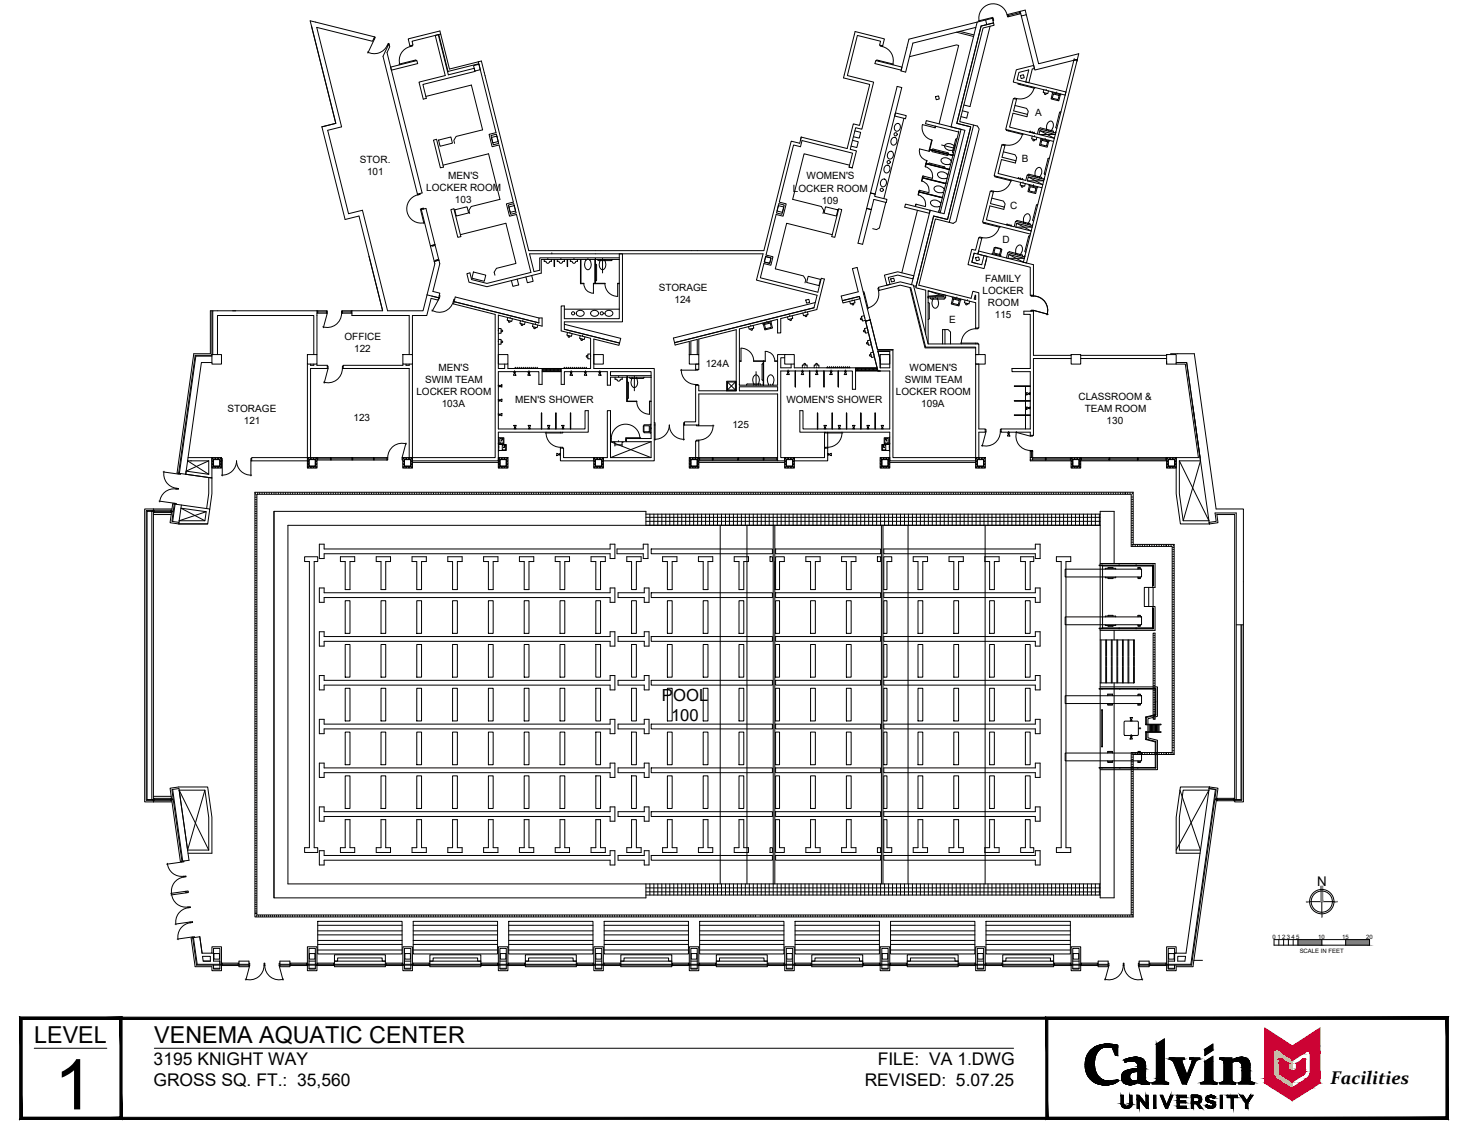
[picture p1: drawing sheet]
<svg xmlns="http://www.w3.org/2000/svg" width="279mm" height="216mm" viewBox="0 0 279 216" stroke-linecap="round" stroke-linejoin="round" font-family="sans-serif">
<defs><g id="words">
<text font-size="13.3" x="10.3" y="211">1</text>
<g font-size="4.4">
<text x="6.5" y="198.5">LEVEL</text>
<text x="29.4" y="198.5">VENEMA AQUATIC CENTER</text>
</g>
<text font-size="3.5" x="253.3" y="206.2">Facilities</text>
<g font-size="3.3">
<text x="29.2" y="202.5">3195 KNIGHT WAY</text>
<text x="167.1" y="202.5">FILE: VA 1.DWG</text>
<text x="29.2" y="206.6">GROSS SQ. FT.: 35,560</text>
<text x="164.6" y="206.6">REVISED: 5.07.25</text>
</g>
<g font-size="3.2">
<text x="126" y="133.3">POOL</text>
<text x="127.7" y="137.1">100</text>
</g>
<text font-size="2.5" x="250.7" y="168.6">N</text>
<g font-size="1.9">
<text x="197" y="22">A</text>
<text x="68.5" y="31">STOR.</text>
<text x="69.8" y="33.3">101</text>
<text x="85.3" y="34">MEN'S</text>
<text x="153.5" y="34.1">WOMEN'S</text>
<text x="194.5" y="30.8">B</text>
<text x="81.1" y="36.3">LOCKER ROOM</text>
<text x="86.6" y="38.6">103</text>
<text x="150.9" y="36.4">LOCKER ROOM</text>
<text x="156.4" y="38.7">109</text>
<text x="192.3" y="39.8">C</text>
<text x="190.8" y="46.2">D</text>
<text x="187.5" y="53.6">FAMILY</text>
<text x="125.4" y="55.3">STORAGE</text>
<text x="128.4" y="57.6">124</text>
<text x="187" y="55.9">LOCKER</text>
<text x="188" y="58.2">ROOM</text>
<text x="65.6" y="64.7">OFFICE</text>
<text x="180.6" y="61.5">E</text>
<text x="189.3" y="60.5">115</text>
<text x="67.4" y="67">122</text>
<text x="83.4" y="70.6">MEN'S</text>
<text x="134.3" y="69.7">124A</text>
<text x="173.1" y="70.6">WOMEN'S</text>
<text x="79.2" y="75.2">LOCKER ROOM</text>
<text x="80.9" y="72.9">SWIM TEAM</text>
<text x="84.1" y="77.5">103A</text>
<text x="98.1" y="76.7">MEN'S SHOWER</text>
<text x="149.7" y="76.7">WOMEN'S SHOWER</text>
<text x="170.5" y="75.2">LOCKER ROOM</text>
<text x="172.2" y="72.9">SWIM TEAM</text>
<text x="175.3" y="77.5">109A</text>
<text x="205.3" y="76">CLASSROOM &amp;</text>
<text x="43.3" y="78.4">STORAGE</text>
<text x="46.4" y="80.6">121</text>
<text x="67.3" y="80">123</text>
<text x="139.4" y="81.4">125</text>
<text x="206.4" y="78.3">TEAM ROOM</text>
<text x="210.6" y="80.6">130</text>
</g>
<g font-size="1.1">
<text x="242.2" y="178.5">0</text>
<text x="243.1" y="178.5">1</text>
<text x="244" y="178.5">2</text>
<text x="244.9" y="178.5">3</text>
<text x="245.8" y="178.5">4</text>
<text x="246.7" y="178.5">5</text>
<text x="250.9" y="178.5">10</text>
<text x="255.4" y="178.5">15</text>
<text x="260" y="178.5">20</text>
<text x="247.4" y="181.2">SCALE IN FEET</text>
</g>
</g></defs>
<!-- layer: 0 -->
<g fill="none" stroke="#000" stroke-width=".19">
<path d="M242.5 178.7h18.2v1.1h-18.2zM243.4 178.7v1.1M244.3 178.7v1.1M245.2 178.7v1.1M246.1 178.7v1.1M247 178.7v1.1M249.3 171.5h4.6M251.6 171.5v2.3M251.6 178.7v1.1M256.1 178.7v1.1"/>
<circle cx="251.6" cy="171.5" r="2.02"/>
<circle cx="251.6" cy="171.5" r="2.32"/>
</g>
<g fill="#808080" stroke="#808080" stroke-width=".19">
<path d="M251.4 168.6v2.9h.4zM251.4 168.6h.4v2.9z"/>
<path d="M253.9 171.5v.1l.6-.1zM253.9 171.6l.6-.1z"/>
<path d="M251.5 173.8l.1 .7zM251.5 173.8l.1 .7z"/>
<path d="M248.6 171.6l.7-.1zM248.6 171.5h.7l-.7 .1z"/>
<path d="M256.1 178.7l4.6 1.1v-1.1zM256.1 178.7l4.6 1.1h-4.6z"/>
<path d="M247 178.7l4.6 1.1v-1.1zM247 178.7l4.6 1.1h-4.6z"/>
</g>
<!-- layer: A-Walls -->
<path d="M40 59.1h.5M60.3 59.1v.9M67 59.1v.9M222.8 67.3h1.4M38.7 182.8h1.3" fill="none" stroke="#000" stroke-width=".19"/>
<!-- layer: ZOB15-0677 - A-Ex Walls -->
<g fill="none" stroke="#000" stroke-width=".19">
<path d="M74 8.3l.2 .6-.5 1.1 6.6 26.7-.9 .2-6.5-26.2zM80.4 7.3l3.5-.8 1.6 6.6 5.5-1.3M83.5 6.6l1.8 7 5.8-1.5M83.7 5.9l-3.4 .9M162.8 6l2.9 .8M163.2 6.7l2.4 .6M170.8 16.4l.8 .3-5 20.2-.9-.2zM182.1 6.1l3.2 .8M182.7 6l2.7 .6M185.7 5.2l-12 3-1.3 5.5-.9-.2 1.1-4.4M186 4.2l-5 19.9 2.6 .7-3.9 15.9-2.7-.7-3.5 14.2M187.6 3.8l-14.6 3.7-.3 1"/>
<path d="M187.8 4.7l-1.1 .3-4.6 18.5 2.7 .6-4.5 17.7-2.6-.7-3.3 13.3h-.5M194.4 3l2.6 10.3 8-2M195.3 2.8l2.4 9.3 7.6-1.9M80.2 39.9l.9-.3 1.7 6.9-.9 .3zM72.6 54.5l-3.6-14.5-2.7 .7-3.9-15.9 2.6-.7-4.7-18.9 10.6 2.7 .4-.9-12.3-3 4.9 19.5-2.6 .6 4.4 17.7 2.6-.7 3.4 13.6M81.3 56.1l1.5-5.9-.2-.5 .9-.2 .2 .7-1.3 5.2 1.3 .4-.2 .8-1.3-.3M86.4 57.4l16.2 4M86.6 56.5l16 4M113.3 48.3h31.9M114.4 47.7h17.2M132.7 47.7h12.7M145.7 48.8l1 .3-.2 1-1-.3z"/>
<path d="M155.2 57.6l-27 6.7 .2 .9 26.5-6.7M160.1 56.3l3.2-.8-1.1-4.4 .9-.2 2.5 10-.9 .2-1.1-4.7-3.3 .8M163.3 46.3l1.7-6.7 .8 .3-1.6 6.6M107.4 61.7l10.7 2.7-.2 .9-10.5-2.7"/>
</g>
<!-- layer: ZOB15-0677 - A-Acc -->
<g fill="none" stroke="#000" stroke-width=".19">
<path d="M71.3 7l.1 .1-.2 .4-.1-.1M74 8.3l-.1-.1-.2 .5h.1M81 18.3l8.7-2.1 2.2 8.5-5.1 1.3-.4 .7 .1 .6M173.1 10.8l9-2.3 .4 .1-3.8 15M188.4 5l-3.8 15.3-1.2-.3M188.9 3.5h.1l.1 .4h-.1M189 3.3l-2.8 .7M191.7 2.8a2.73 2.73 0 0 0-3.3-2 2.73 2.73 0 0 0-2 3.3M191.8 2.8h-.1l.1 .4h.1M194 2.2l-2.2 .6M194.1 2.4l-2.2 .6M194.1 2.6l-2.2 .6-.1-.4"/>
<path d="M194.2 2.2h-.2l.1 .4h.2M200.2 17.6l1.8 .4M79.9 36.8v.2l-.4 .1-.1-.2M80.6 39.8v-.2l-.5 .1 .1 .2M83.5 26.6l2.3-.5 .3 1.1-2.3 .6zM84.3 31.4l8.7-2.1 2.2 8.6-5.5 1.4-.5 .7 .2 .6M86.6 39.9l2.3-.6 .3 1.2-2.4 .6zM157.1 39.3l2.4 .6-.3 1.2-2.4-.6zM161.7 31.4l-8.7-2.1-2.1 8.6 5.4 1.4 .5 .7-.2 .6M168.6 38.5l-1.2 4.8-.6 .4-.7-.2M172 22.5l-3.8 15.3M175 28.3a1.82 1.82 0 0 0 1.4 2.2"/>
<path d="M175 28.3l1.8 .5M176.2 31.1l.2-.6-.1 .6M176.9 28.5v.3v-.3M185.3 23.8l.7 .2 .4 .5-4.4 17.7-.6 .3-.7-.2M188.8 37.7l2.2 .5 .3 .6-.1 .6M191 28.9l2.2 .5 .3 .6-.1 .6M193.2 20.1l2.2 .5 .3 .6-.1 .6M193.7 33.9l.3 .1M193.9 33.8l-.1 .2M194.1 34l.2 .1M194.3 33.8l-.1 .3M194.5 34.1l.2 .1"/>
<path d="M194.6 33.9v.3M195.5 34.4h3.1M195.6 33.3l.2-.2 2.4 .6 .1 .2M195.7 33.7l2.8 1.4M195.8 35.2l1.7 .5M195.9 25.1l.3 .1M196.1 24.9l-.1 .3M196.3 25.2l.2 .1M196.5 25l-.1 .3M196.7 25.3l.2 .1M196.8 25.1v.2M197.3 39l-.8 2.8 .2 .2"/>
<path d="M197.5 38.9l-.3 .1M197.7 25.6h3.2M197.8 24.5l.2-.2 2.4 .6M197.9 24.8l2.8 1.5M198 26.4l1.7 .5M198.3 33.9v.1M198.7 34.1h.1M198.9 33.2h.1M199.7 30.1l-.3 .1-.6 2.8 .1 .2M200.4 24.9l.1 .2M200.5 25.1v.1M200.9 25.3h.1"/>
<path d="M201 24.2l.1 .2M201.8 21.3l-.2 .1-.6 2.8M201.8 21.3h.1M60.3 59.1h.2v.5h-.2M60.5 59.1h1.6v.5M60.5 59.3h1.6M60.5 59.6h1.6M62.1 59.1h.2v.5h-.2M62.3 59.6l-.8 2.7M65 59.6a2.73 2.73 0 0 1-3.6 2.6M65.2 59.1h-.2v.5h.2M65.2 59.3h1.6"/>
<path d="M65.2 59.6h1.6M66.8 59.1h-1.6v.5M67 59.1h-.2v.5h.2M82.6 46.6l.1 .1-.5 .1v-.1M83.4 49.5l-.1-.1-.4 .1v.1M83.6 56.2h.1l-.1 .5-.1-.1M83.6 56.7l-1.4 2.5M86.3 57.3a2.73 2.73 0 0 1-4.1 1.7M86.5 56.9h-.1l-.1 .4 .1 .1M87.6 44.6l8.7-2.1 1.9 7.6-3.7 .9-.4 .8 .1 .6M90.1 51.7l2.4 .6-.3 1.2-2.4-.6zM105 48.3h.1"/>
<path d="M105.5 49.4v1.3v-1.3M107.4 58.8h10.5M108 49.4v1.3v-1.3M110.5 49.4l.1 4.6M110.6 53.9h.5l-.5 .1M110.6 49.4v4.6M111.1 54a1.82 1.82 0 0 0 1.8 1.8v-1.8M113.2 53.9h-.3l.3 .1M113.2 54h1.9M113.2 49.4v4.6M113.3 49.4h.1M113.3 50.2l.2 .2v2.9l-.2 .1"/>
<path d="M113.3 49.4v4.5l1.8 .1M113.8 49.4l.1 .2h2.4l.2-.2M115.1 54a2.42 2.42 0 0 0 2.5 2.4v-2.4M117.9 49.4h.1M117.9 53.9h-.3l.3 .1M153.8 52.6l2.4 .5-.3 1.2-2.4-.6zM158.4 44.6l-8.7-2.1-2.1 8.6 5.3 1.4 .5 .7-.2 .6M173.2 54.8l2.9 11.4h9.6M174.6 40l-3 11.9M176.6 56.7h.1M176.6 57.6l.3 .1v2.9M176.6 55.3l3.1 1.1"/>
<path d="M177.1 56.7l.1 .2h2.5l.1-.2M179.7 56.1l-3.1 .3M181.2 56.6l1.8 .5M187.7 49.4l-.2 1.1M188.8 48.2l1.7 .5M191.5 42.8h.2M191.7 42.6l-.1 .2M191.8 49.1h3.2M191.9 42.9h.2M192 48l.2-.1 2.3 .6 .1 .2M192 48l-.1 .1M192 48.4l2.8 1.5"/>
<path d="M192.1 42.7l-.1 .2M192.3 42.9l.2 .1M192.4 42.7v.3M193.3 43.2h3.1M193.4 42.1l.2-.2 2.4 .6 .1 .3M193.5 42.5l2.8 1.4M195 48.9h.1M196 44.9l-.2 .1-.7 2.8 .2 .2M196.2 59.2v-.2h.5v.2M196.2 56.2v.1h.5v-.1M196.5 42.9h.1M196.7 56.3a2.73 2.73 0 0 1 2.6 3.6"/>
<path d="M196.7 59l2.8 .8M62.3 69.6h.1v.5h-.1M62.4 70.1l-.7 2.8M65.2 70.1a2.73 2.73 0 0 1-3.6 2.6M65.3 69.6h-.1v.5h.1M98 70.1h.2M98.1 69.9v.2M98.4 70.1h.2M98.5 69.9v.2M98.7 70.1h.3M98.8 69.9v.2M99.1 70.1h.2"/>
<path d="M99.2 69.9v.2M99.5 70.1h.2M99.6 69.9v.2M99.9 70.1h.2M100 69.9v.2M100.2 70.1h.3M100.4 69.9v.2M100.6 70.1h.2M100.7 69.9v.2M101 70.1h.2M101.1 69.9v.2M101.4 70.1h.2"/>
<path d="M101.5 69.9v.2M101.8 70.1h.2M101.9 69.9v.2M102.1 70.1h.3M102.2 69.9v.2M107.3 70.1h.2M107.4 69.9v.2M107.7 70.1h.2M107.8 69.9v.2M108.1 70.1h.2M108.2 69.9v.2M108.4 70.1h.3"/>
<path d="M108.6 69.9v.2M108.8 70.1h.2M108.9 69.9v.2M109.2 70.1h.2M109.3 69.9v.2M109.6 70.1h.2M109.7 69.9v.2M110 70.1h.2M110.1 69.9v.2M110.3 70.1h.3M110.4 69.9v.2M110.7 70.1h.2"/>
<path d="M110.8 69.9v.2M111.1 70.1h.2M111.2 69.9v.2M111.5 70.1h.2M111.6 69.9v.2M145.3 68.7h.3h-.3M146.9 61.2l-1.8 .4M147.5 68.7a1.82 1.82 0 0 0-1.9-1.9v1.9M148 68.7h-.5h.5M151.3 70.6v3l.1-3M154.1 70.6v3v-3M156.8 70.6v3l.1-3"/>
<path d="M157.4 70h.2M157.5 69.7v.3M157.7 70h.3M157.9 69.7v.3M158.1 70h.2M158.2 69.7v.3M158.5 70h.2M158.6 69.7v.3M158.9 70h.2M159 69.7v.3M159.3 70h.2M159.4 69.7v.3"/>
<path d="M159.5 70.6v3l.1-3M159.6 70h.3M159.8 69.7v.3M160 70h.2M160.1 69.7v.3M160.4 70h.2M160.5 69.7v.3M160.8 70h.2M160.9 69.7v.3M161.2 70h.2M161.3 69.7v.3M161.5 70h.3"/>
<path d="M161.6 69.7v.3M176.9 60.6l-.3 .2M179.9 62.7h.6l.4 .5v2.2M182.8 65.3h2.9M185.7 62.5a2.73 2.73 0 0 0-2.7 2.9M185.7 65.4v-.1h.5v.1M185.7 62.4v.1h.5v-.1M196.1 73.4h-3l3 .1M196.1 76.2h-3l3 .1M196.1 78.9h-3l3 .1M222 68.7v.6M29.2 97h.1v.5h-.1"/>
<path d="M29.2 97.9h3.4M29.2 96.8h3.5M29.3 97.3h3.2M29.3 97.5h3.2M29.3 97h3.2M32.7 97h-.2v.5h.1M34.4 96.7l4.6 2.4M35.7 87.7l4 2.5M39.2 97.3l-5.1 1.8M39.7 90.8v3.1l-.4 2.8M39.7 87.7l-4.3 1.9M40.3 90.9v3l-.4 2.9"/>
<path d="M42.1 90.4a2.73 2.73 0 0 0 2.9-2.7 2.73 2.73 0 0 0 2.9 2.7M42.2 87.2h.1v.5h-.1M42.3 87.7v2.8M47.8 87.7v2.8M47.9 87.2h-.1v.5h.1M60.3 87h.2v.5h-.2M60.5 87h2.4M60.5 87.3h2.4M60.5 87.5h2.4M62.9 87h.1v.5h-.1zM63 87h4M63 87.3h4"/>
<path d="M63 87.5h4M67 87h.1v.5h-.1zM67.1 87h4M67.1 87.3h4M67.1 87.5h4M71.1 87h.1v.5h-.1zM71.2 87h2.4M71.2 87.3h2.4M71.2 87.5h2.4M73.6 87h.2v.5h-.2M73.6 87v.5M76.7 87h-.2v.5h.2"/>
<path d="M77.3 84.3l-.8 2.7M77.4 84.5a2.73 2.73 0 0 0-3.6 2.5M103 81.6v-3l.1 3M105.8 81.6v-3v3M108.6 81.6v-3v3M116.8 84.1h.2v.8M117 84.6h1.4M117.7 84h.1M118.6 84.1h-.2v.8M119.2 84h-3l7.7 3M122.9 99.9v-2.6h-70.8v73.5h70.8v-2.7M122.9 99.2h86.5"/>
<path d="M122.9 98.4h86.5M122.9 97.8h86.5M123.7 97.8v2.1M123.8 80.7v1.8M123.9 84l-7.7 3M124.4 97.8v2.1M124.5 83.6a2.73 2.73 0 0 0 2.9-2.8 2.73 2.73 0 0 0 2.9 2.8M124.5 80.4h.2v.4h-.2M124.7 80.8v2.9M125.2 97.8v2.1M126 97.8v2.1M126.7 97.8v2.1"/>
<path d="M127.5 97.8v2.1M128.2 97.8v2.1M129 97.8v2.1M129.8 97.8v2.1M130.1 80.8v2.9M130.3 80.4h-.2v.4h.2M130.5 97.8v2.1M131.3 97.8v2.1M132 97.8v2.1M132.8 97.8v2.1M133 87h.2v.5h-.2M133 87.7h15"/>
<path d="M133.2 87h2.4M133.2 87.3h2.4M133.2 87.5h2.4M133.5 97.8v2.1M134.3 97.8v2.1M135 97.8v2.1M135.7 87h4.7M135.7 87.3h4.7M135.7 87.5h4.7M135.8 97.8v2.1M136.6 97.8v2.1M137.3 97.8v2.1"/>
<path d="M138.1 97.8v2.1M138.8 97.8v2.1M139.6 97.8v2.1M140.3 97.8v2.1M140.6 87h4.7M140.6 87.3h4.7M140.6 87.5h4.7M141.1 97.8v2.1M141.9 97.8v2.1M142.6 97.8v2.1M143.4 97.8v2.1M144.1 97.8v2.1"/>
<path d="M144.9 97.8v2.1M145.4 87h2.4M145.4 87.3h2.4M145.4 87.5h2.4M145.6 97.8v2.1M146.4 97.8v2.1M147.2 97.8v2.1M147.9 97.8v2.1M148 87h-.2v.5h.2M148.7 97.8v2.1M149.4 97.8v2.1M150.2 97.8v2.1"/>
<path d="M151 97.8v2.1M151.7 97.8v2.1M152.5 97.8v2.1M153.2 97.8v2.1M154 97.8v2.1M154.7 97.8v2.1M155.5 97.8v2.1M155.6 81.6v-3v3M156.2 97.8v2.1M157 97.8v2.1M157.8 97.8v2.1M158.4 81.6v-3v3"/>
<path d="M158.5 97.8v2.1M159.3 97.8v2.1M160 97.8v2.1M160.8 97.8v2.1M161.1 81.6v-3l.1 3M161.5 97.8v2.1M162.3 97.8v2.1M163.1 97.8v2.1M163.8 81.6v-3l.1 3M163.8 97.8v2.1M164.6 97.8v2.1M165.3 97.8v2.1"/>
<path d="M166.1 97.8v2.1M166.5 81.6v-3l.1 3M166.8 97.8v2.1M167.6 97.8v2.1M168.4 97.8v2.1M169.1 97.8v2.1M169.9 97.8v2.1M170.6 97.8v2.1M171.4 97.8v2.1M172.1 97.8v2.1M172.9 97.8v2.1M173.7 97.8v2.1"/>
<path d="M174.4 97.8v2.1M175.2 97.8v2.1M175.9 97.8v2.1M176.7 97.8v2.1M177.4 97.8v2.1M178.2 97.8v2.1M179 97.8v2.1M179.7 97.8v2.1M180.5 97.8v2.1M181.2 97.8v2.1M182 97.8v2.1M182.7 97.8v2.1"/>
<path d="M183.5 97.8v2.1M184.3 97.8v2.1M185 97.8v2.1M185.8 97.8v2.1M186.5 97.8v2.1M187.3 97.8v2.1M187.5 81.7h.2v.4h-.2M187.7 82.1l-.8 2.8M188 97.8v2.1M188.8 97.8v2.1M189.6 97.8v2.1M190.3 97.8v2.1"/>
<path d="M190.4 82.1a2.73 2.73 0 0 1-3.6 2.6M190.5 81.7h-.1v.4h.1M191.1 97.8v2.1M191.8 97.8v2.1M192.6 97.8v2.1M193.3 82.2l2.8 .8M193.3 97.8v2.1M193.5 82.1a2.73 2.73 0 0 0 2.6 3.6M194.1 97.8v2.1M194.9 97.8v2.1M195.6 97.8v2.1M196.1 82.8v.2h.4v-.2"/>
<path d="M196.1 85.8v-.1h.4v.1M196.1 87h.4v.5h-.4zM196.1 87.5v.2h7.8M196.1 85.8h.4M196.1 85.8v1.2M196.3 85.8v1.2M196.4 97.8v2.1M196.5 85.8v1.2h2.5M196.5 87.3h2.5M196.5 87.5h2.5M197.1 97.8v2.1M197.9 97.8v2.1"/>
<path d="M198.6 97.8v2.1M199 87h.1v.5h-.1zM199.1 87h4.6M199.1 87.3h4.6M199.1 87.5h4.6M199.4 97.8v2.1M200.2 97.8v2.1M200.9 97.8v2.1M201.7 97.8v2.1M202.4 97.8v2.1M203.2 97.8v2.1M203.9 87h-.2v.5h.2"/>
<path d="M203.9 97.8v2.1M204.7 97.8v2.1M205.5 97.8v2.1M205.7 87h.1v.5h-.1M205.7 87.7h16.3M205.8 87.5h5.4v-.5h-.1v.5M205.8 87h5.3M205.8 87.3h5.3M206.2 97.8v2.1M207 97.8v2.1M207.7 97.8v2.1M208.5 97.8v2.1"/>
<path d="M209.2 97.8v2.1M209.4 97.3h2.6v9.9M209.4 99.9h-154.6v68.2h154.6M211.2 87.5h5.4v-.5h-.1v.5M211.2 87h5.3M211.2 87.3h5.3M216.6 87h5.3M216.6 87.3h5.3M216.6 87.5h5.3M222 87h-.1v.5h.1M224.5 87.7l5.6 11.4M228.5 87.7l-3.3 11.4"/>
<path d="M202.7 117.3h14.6v1.5h-14.6zM202.7 108.3h14.6v1.4h-14.6zM209.2 107.5v.1M209.2 119.5v.1M209.2 107.6h10.2v3.8M209.2 107.5h10.3M209.2 119.6h10.3M209.4 107.2h10.4v4.5h-2v3.7h2v4.5h-10.4M210.4 108.3v-.2h1.9v.2M210.4 109.7v.2h1.9v-.2M210.4 117.3v-.1h1.9v.1M210.4 118.8v.2h1.9v-.2"/>
<path d="M210.9 108.1v-.1h.9v.1M210.9 109.9v.2h.9v-.2M210.9 117.2v-.1h.9v.1M210.9 119v.1h.9v-.1M212 119.9v1.8M216.6 117.3v-.2h.4v.2M216.6 118.8v.3h.4v-.3M216.6 108.3v-.3h.4v.3M216.6 109.7v.4h.4v-.4M216.6 117.2h.4M216.6 119h.4M216.6 108.1h.4"/>
<path d="M216.6 109.9h.4M218.6 111.7v3.7M219.4 111.7v-4.1h-9.6v11.9h9.6v-4.1M219.4 115.7v3.8h-10.2M219.5 111.7v3.7M219.5 107.5v3.9M219.5 115.7v3.8M202.7 132.3h14.6v1.5h-14.6zM209.2 131v.1M209.2 131.1h10.7v4.8l-1.8 .5M209.2 131h10.7M209.4 130.7h10.9v5.6l-1.8 .4v1.1"/>
<path d="M209.7 135.1v6.9M209.8 135.1v6.9M210.8 133.8v.3h.9v-.3M210.8 134h.9M210.8 132.2h.9M210.8 132.3v-.3h.9v.3M212 129.9v40.9h-2.6M214.1 137.2h2.4l.2 .1v2.4l-.2 .2h-2.4l-.2-.2v-2.4zM215.1 136.5h.4l-.2 .5zM215.1 137.2v-.2h.4v.2M215.1 139.9v.1h.4v-.1M215.3 137.2h.1"/>
<path d="M215.3 139.9h.1M216.6 133.8v.3h.4v-.3M216.6 132.3v-.3h.4v.3M216.6 134h.4M216.6 132.2h.4M216.7 138.5h.4M217 138.4v.3M218.1 136.4v1.4M218.1 139.3v1.3M218.1 139.2h2.8M218.5 139.3v1.1l1.8 .4v5.6h-10.9M218.5 137.9v1.3"/>
<path d="M218.7 137.9v1.3M218.9 137.9v1.3M219.1 137.9v1.3M219.2 137.9v1.3M219.4 137.9v1.3M219.6 137.9v1.3M219.7 137.9v1.3M219.9 137.9v1.3M220 136l-1.8 .5v1.3h2.7l.1 .1h-2.9M220 131v5M220.1 137.9v1.3M220.2 137.9v1.3"/>
<path d="M220.4 137.9v1.3M220.6 137.9v1.3M220.9 139.2v.1h-2.7v1.3l1.8 .4M29.2 151.9h.1v.4h-.1M29.2 151.5h3.4M29.2 152.5h3.5M29.3 151.9h3.2M29.3 152.1h3.2M29.3 152.3h3.2M32.6 151.9h-.1v.4h.2M34.1 150.3l5.6 11.4M39 150.3l-3.3 11.4"/>
<path d="M202.7 143.2h14.6v1.5h-14.6zM209.2 146v.1M209.2 146.1h10.7M210.8 144.7v.3h.9v-.3M210.8 143.2v-.3h.9v.3M210.8 144.9h.9M210.8 143.1h.9M215.3 140l.2 .6h-.4zM216.6 144.7v.3h.4v-.3M216.6 143.2v-.3h.4v.3M216.6 144.9h.4M216.6 143.1h.4"/>
<path d="M218.1 140.7l1.8 .4v4.9h-10.7M220 141.1v5M224.6 150.3l3.9 11.4M230.1 150.3l-6.2 11.4M231.6 151.9h.1v.4h-.2M231.7 151.9h3.1M231.7 152.1h3.1M231.7 152.3h3.1M235 151.9h-.2v.4h.2M60.5 175.3h16v6.2h-16zM60.5 176h16M60.5 177.1h16"/>
<path d="M60.5 177.8h16M60.5 178.9h16M60.5 179.7h16M78.6 175.3h16.1v6.2h-16.1zM78.6 176h16.1M78.6 177.1h16.1M78.6 177.8h16.1M78.6 178.9h16.1M78.6 179.7h16.1M96.8 175.3h16.1v6.2h-16.1zM96.8 176h16.1M96.8 177.1h16.1"/>
<path d="M96.8 177.8h16.1M96.8 178.9h16.1M96.8 179.7h16.1M115 175.3h16v6.2h-16zM115 176h16M115 177.1h16M115 177.8h16M115 178.9h16M115 179.7h16M122.9 168.9h86.5M122.9 169.7h86.5M122.9 170.3h86.5"/>
<path d="M123.7 168.1v2.2M124.4 168.1v2.2M125.2 168.1v2.2M126 168.1v2.2M126.7 168.1v2.2M127.5 168.1v2.2M128.2 168.1v2.2M129 168.1v2.2M129.8 168.1v2.2M130.5 168.1v2.2M131.3 168.1v2.2M132 168.1v2.2"/>
<path d="M132.8 168.1v2.2M133.2 175.3h16v6.2h-16zM133.2 176h16M133.2 177.1h16M133.2 177.8h16M133.2 178.9h16M133.2 179.7h16M133.5 168.1v2.2M134.3 168.1v2.2M135 168.1v2.2M135.8 168.1v2.2M136.6 168.1v2.2"/>
<path d="M137.3 168.1v2.2M138.1 168.1v2.2M138.8 168.1v2.2M139.6 168.1v2.2M140.3 168.1v2.2M141.1 168.1v2.2M141.9 168.1v2.2M142.6 168.1v2.2M143.4 168.1v2.2M144.1 168.1v2.2M144.9 168.1v2.2M145.6 168.1v2.2"/>
<path d="M146.4 168.1v2.2M147.2 168.1v2.2M147.9 168.1v2.2M148.7 168.1v2.2M149.4 168.1v2.2M150.2 168.1v2.2M151 168.1v2.2M151.3 175.3h16.1v6.2h-16.1zM151.3 176h16.1M151.3 177.1h16.1M151.3 177.8h16.1M151.3 178.9h16.1"/>
<path d="M151.3 179.7h16.1M151.7 168.1v2.2M152.5 168.1v2.2M153.2 168.1v2.2M154 168.1v2.2M154.7 168.1v2.2M155.5 168.1v2.2M156.2 168.1v2.2M157 168.1v2.2M157.8 168.1v2.2M158.5 168.1v2.2M159.3 168.1v2.2"/>
<path d="M160 168.1v2.2M160.8 168.1v2.2M161.5 168.1v2.2M162.3 168.1v2.2M163.1 168.1v2.2M163.8 168.1v2.2M164.6 168.1v2.2M165.3 168.1v2.2M166.1 168.1v2.2M166.8 168.1v2.2M167.6 168.1v2.2M168.4 168.1v2.2"/>
<path d="M169.1 168.1v2.2M169.5 175.3h16v6.2h-16zM169.5 176h16M169.5 177.1h16M169.5 177.8h16M169.5 178.9h16M169.5 179.7h16M169.9 168.1v2.2M170.6 168.1v2.2M171.4 168.1v2.2M172.1 168.1v2.2M172.9 168.1v2.2"/>
<path d="M173.7 168.1v2.2M174.4 168.1v2.2M175.2 168.1v2.2M175.9 168.1v2.2M176.7 168.1v2.2M177.4 168.1v2.2M178.2 168.1v2.2M179 168.1v2.2M179.7 168.1v2.2M180.5 168.1v2.2M181.2 168.1v2.2M182 168.1v2.2"/>
<path d="M182.7 168.1v2.2M183.5 168.1v2.2M184.3 168.1v2.2M185 168.1v2.2M185.8 168.1v2.2M186.5 168.1v2.2M187.3 168.1v2.2M187.7 175.3h16v6.2h-16zM187.7 176h16M187.7 177.1h16M187.7 177.8h16M187.7 178.9h16"/>
<path d="M187.7 179.7h16M188 168.1v2.2M188.8 168.1v2.2M189.6 168.1v2.2M190.3 168.1v2.2M191.1 168.1v2.2M191.8 168.1v2.2M192.6 168.1v2.2M193.3 168.1v2.2M194.1 168.1v2.2M194.9 168.1v2.2M195.6 168.1v2.2"/>
<path d="M196.4 168.1v2.2M197.1 168.1v2.2M197.9 168.1v2.2M198.6 168.1v2.2M199.4 168.1v2.2M200.2 168.1v2.2M200.9 168.1v2.2M201.7 168.1v2.2M202.4 168.1v2.2M203.2 168.1v2.2M203.9 168.1v2.2M204.7 168.1v2.2"/>
<path d="M205.5 168.1v2.2M206.2 168.1v2.2M207 168.1v2.2M207.7 168.1v2.2M208.5 168.1v2.2M209.2 168.1v2.2M42.2 183.2h.1v.5h-.1M42.2 183.4v.2M42.3 183.4h3M42.3 183.2h3M42.3 183.7h3M45.5 183.2h-.2v.5h.2"/>
<path d="M47.4 183.2h.1v.5h-.1M47.5 183.7l-.7 2.7M50.2 183.2h.2v.5h-.2zM50.2 183.7a2.73 2.73 0 0 1-3.5 2.5M50.4 183.7a2.73 2.73 0 0 0 3.6 2.5M53.3 183.7h-.2l.8 2.7M53.3 183.2h-.2v.5M55.2 183.2h.1v.5h-.1M55.3 183.4h3.1M55.3 183.2h3.1M55.3 183.7h3.1M58.5 183.2h-.1v.5h.1"/>
<path d="M60.3 183.2h.2v.5h-.2M60.5 183.4h3M60.5 183.2h3M60.5 183.7h3M60.5 180.7h16M63.7 183.2h-.2v.5h.2M73.3 183.2h.2v.5h-.2M73.5 183.4h3M73.5 183.2h3M73.5 183.7h3M76.7 183.2h-.2v.5h.2M78.5 183.2h.1v.5h-.1"/>
<path d="M78.6 183.4h3.1M78.6 183.2h3.1M78.6 183.7h3.1M78.6 180.7h16.1M81.8 183.2h-.1v.5h.1M91.5 183.2h.2v.5h-.2M91.7 183.4h3M91.7 183.2h3M91.7 183.7h3M94.8 183.2h-.1v.5h.1M96.7 183.2h.1v.5h-.1M96.8 183.4h3"/>
<path d="M96.8 183.2h3M96.8 183.7h3M96.8 180.7h16.1M100 183.2h-.2v.5h.2M109.7 183.2h.1v.5h-.1M109.8 183.4h3.1M109.8 183.2h3.1M109.8 183.7h3.1M113 183.2h-.1v.5h.1M114.8 183.2h.2v.5h-.2M115 183.4h3M115 183.2h3"/>
<path d="M115 183.7h3M115 180.7h16M118.2 183.2h-.2v.5h.2M127.9 183.2h.1v.5h-.1M128 183.4h3M128 183.2h3M128 183.7h3M131.2 183.2h-.2v.5h.2M133 183.2h.2v.5h-.2M133.2 183.4h3M133.2 183.2h3M133.2 183.7h3"/>
<path d="M133.2 180.7h16M136.3 183.2h-.1v.5h.1M146 183.2h.2v.5h-.2M146.2 183.4h3M146.2 183.2h3M146.2 183.7h3M149.4 183.2h-.2v.5h.2M151.2 183.2h.1v.5h-.1M151.3 183.4h3.1M151.3 183.2h3.1M151.3 183.7h3.1M151.3 180.7h16.1"/>
<path d="M154.5 183.2h-.1v.5h.1M164.2 183.2h.1v.5h-.1M164.3 183.4h3.1M164.3 183.2h3.1M164.3 183.7h3.1M167.5 183.2h-.1v.5h.1M169.3 183.2h.2v.5h-.2M169.5 183.4h3M169.5 183.2h3M169.5 183.7h3M169.5 180.7h16M172.7 183.2h-.2v.5h.2"/>
<path d="M182.4 183.2h.1v.5h-.1M182.5 183.4h3M182.5 183.2h3M182.5 183.7h3M185.7 183.2h-.2v.5h.2M187.5 183.2h.2v.5h-.2M187.7 183.4h3M187.7 183.2h3M187.7 183.7h3M187.7 180.7h16M190.8 183.2h-.1v.5h.1M200.5 183.2h.2v.5h-.2"/>
<path d="M200.7 183.4h3M200.7 183.2h3M200.7 183.7h3M203.9 183.2h-.2v.5h.2M205.7 183.2h.1v.5h-.1M205.8 183.4h3.1M205.8 183.2h3.1M205.8 183.7h3.1M209 183.2h-.1v.5h.1M210.9 183.7h.2l-.8 2.7M210.9 183.2h.2v.5M213.8 183.2h.1v.5h-.1z"/>
<path d="M213.8 183.7a2.73 2.73 0 0 1-3.6 2.5M213.9 183.7a2.73 2.73 0 0 0 3.6 2.5M216.7 183.7l.7 2.7M216.8 183.2h-.1v.5h.1M218.7 183.2h.2v.5h-.2M218.9 183.4h3M218.9 183.2h3M218.9 183.7h3M222 183.2h-.1v.5h.1M222 183.4v.2M227.2 182.7h1.7"/>
<circle cx="167.8" cy="36.1" r=".3"/>
<circle cx="169.1" cy="30.8" r=".3"/>
<circle cx="170.5" cy="25.5" r=".3"/>
<circle cx="109.1" cy="59.6" r=".3"/>
<circle cx="114.5" cy="59.6" r=".3"/>
<circle cx="209.7" cy="119.5" r=".06"/>
<circle cx="209.7" cy="107.5" r=".06"/>
<circle cx="213" cy="119.5" r=".06"/>
<circle cx="213" cy="107.5" r=".06"/>
<circle cx="216.2" cy="119.5" r=".06"/>
<circle cx="216.2" cy="107.5" r=".06"/>
<circle cx="219.5" cy="107.5" r=".06"/>
<circle cx="219.5" cy="111.4" r=".06"/>
<circle cx="219.5" cy="119.5" r=".06"/>
<circle cx="219.5" cy="115.7" r=".06"/>
<circle cx="209.7" cy="131" r=".06"/>
<circle cx="209.7" cy="135" r=".06"/>
<circle cx="213.1" cy="131" r=".06"/>
<circle cx="216.5" cy="131" r=".06"/>
<circle cx="218.1" cy="136.4" r=".06"/>
<circle cx="218.1" cy="139.3" r=".06"/>
<circle cx="218.1" cy="137.8" r=".06"/>
<circle cx="219.9" cy="131" r=".06"/>
<circle cx="219.9" cy="133.5" r=".06"/>
<circle cx="219.9" cy="136" r=".06"/>
<circle cx="209.7" cy="146" r=".06"/>
<circle cx="209.7" cy="142" r=".06"/>
<circle cx="213.1" cy="146" r=".06"/>
<circle cx="216.5" cy="146" r=".06"/>
<circle cx="218.1" cy="140.6" r=".06"/>
<circle cx="219.9" cy="146" r=".06"/>
<circle cx="219.9" cy="141.1" r=".06"/>
<circle cx="219.9" cy="143.6" r=".06"/>
</g>
<!-- layer: ZOB15-0677 - A-Ex Acc -->
<path d="M71.2 7.5l-1.2 2.6M73.7 8.7a2.73 2.73 0 0 1-3.8 1.2" fill="none" stroke="#000" stroke-width=".19"/>
<!-- layer: S-Ex Columns -->
<path d="M90.1 12.5l1.1-.3 .2 1.1-1 .2zM93.5 26.2l1.1-.3 .2 1-1 .3zM96.8 39.4l1.1-.3 .2 1-1 .3zM148.1 39.1l1.1 .3-.3 1-1-.3z" fill="none" stroke="#000" stroke-width=".19"/>
<!-- layer: ZOB15-0677 - A-Text -->
<g fill="none" stroke="#000" stroke-width=".19">
<path d="M105.5 49.4v1.3M108 49.4v1.3M110.5 49.4v4.5M113.3 49.4v4.5M114.7 49.4v2.5M103.1 78.6v3M105.8 78.6v3M108.6 78.6v3M151.4 70.6v3M154.1 70.6v3M155.6 78.6v3M156.8 70.6v3"/>
<path d="M158.4 78.6v3M159.5 70.6v3M161.1 78.6v3M163.9 78.6v3M166.6 78.6v3M193.1 73.5h3M193.1 76.3h3M193.1 79h3"/>
</g>
<!-- layer: ZOB15-0677 - M-New -->
<g fill="none" stroke="#000" stroke-width=".19">
<path d="M200.4 17.5l-.4 1.3 1.5 .4 .3-1.3M200.5 17.9l1.1 .3-.2 .8-1.1-.3zM167.9 34.2a.56 .56 0 0 1 .7 0 .56 .56 0 0 1 .1 .7 .59 .59 0 0 1-.7 .6 .59 .59 0 0 1-.4-.8zM168.6 31.5a.56 .56 0 0 1 .7 .1 .56 .56 0 0 1 .1 .7 .59 .59 0 0 1-.8 .6 .59 .59 0 0 1-.3-.9zM170.5 23.6a.56 .56 0 0 1 .7 .1 .56 .56 0 0 1 .1 .7 .59 .59 0 0 1-.7 .6 .59 .59 0 0 1-.4-.9zM196 35.1l-.4 1.3 1.5 .4 .3-1.3M196.1 35.5l1.1 .3-.2 .8-1.1-.3zM197 33.7l.1-.2a1.21 1.21 0 0 1 .8-1.6 1.16 1.16 0 0 1-.1 1.8M197.8 33.7v.2M197.8 33.7h.1M198.2 26.3l-.4 1.3 1.5 .4 .3-1.3M198.3 26.7l1.1 .3-.2 .8-1.1-.3z"/>
<path d="M199.3 24.7l-.1 .1M199.3 24.7a1.16 1.16 0 0 1 .8-1.7 1.16 1.16 0 0 1-.1 1.9M199.3 24.7h.1M200 24.9v.2M200 24.9h.1M103.6 49.7h.2a.43 .43 0 0 0 .5 .4 .43 .43 0 0 0 .4-.4h.2M103.6 49.4v.3M104.9 49.4v.3M106.1 49.4v.3M106.1 49.7h.2a.43 .43 0 0 0 .4 .4 .43 .43 0 0 0 .5-.4h.2M107.4 49.4v.3M108.6 49.7h.1"/>
<path d="M108.6 49.4v.3M108.6 49.7l.3 .2M109.9 49.7l-.3 .1a.34 .34 0 0 1-.5 .2l-.2-.1M109.9 49.4v.3M111.4 49.3l.1 .2M111.5 49.5a1.16 1.16 0 0 0 .4 1.8 1.16 1.16 0 0 0 .4-1.8M111.5 49.5h.1M112.3 49.5h.1M112.4 49.3l-.1 .2M114.2 49.3l.1 .2M114.3 49.5h.1M114.3 49.5a1.16 1.16 0 0 0 .4 1.8 1.16 1.16 0 0 0 .4-1.8"/>
<path d="M115.1 49.5h.1M115.1 49.3v.2M177.5 56.7l.1 .1M177.6 56.8h.1M177.6 56.8a1.16 1.16 0 0 0 .4 1.8 1.16 1.16 0 0 0 .4-1.8M178.4 56.8h.1M178.5 56.7l-.1 .1M181.4 56.5l-.4 1.3 1.5 .4 .3-1.3M181.5 56.9l1.1 .3-.2 .8-1.1-.3zM188.9 48.4l.3-1.3 1.5 .3-.3 1.4M193.3 48.4l.1-.1a1.23 1.23 0 0 1 .8-1.7 1.16 1.16 0 0 1-.1 1.8M194.1 48.5l.1 .1"/>
<path d="M194.1 48.4v.1M194.9 42.3l-.2 .2M194.9 42.3a1.16 1.16 0 0 1 .8-1.6 1.22 1.22 0 0 1-.1 1.8v.2M194.9 42.3h.1M94.8 73.4h.1M94.8 73.3h.2v.3h-.2M94.8 76.1h.1M94.8 76h.2v.3h-.2M94.8 78.9h.1M94.8 78.7h.2v.3h-.2M95 73.4l.5-.2v.4zM95 76.1l.5-.2v.5z"/>
<path d="M95 78.9l.5-.3v.5zM97.8 70.7v.1h.3v-.1M97.9 70.7h.1M97.9 70.8l.3 .6h-.5zM100.5 70.7v.1h.3v-.1M100.7 70.7h.1M100.7 70.8l.2 .6h-.5zM103.2 70.7h3.6M103.2 70.1h3.6M103.3 70.2h3.4v.4h-3.4zM103.4 70.2v.4M103.5 70.2v.4"/>
<path d="M103.7 70.2v.4M103.9 70.2v.4M104 70.2v.4M104.2 70.2v.4M104.3 70.2v.4M104.5 70.2v.4M104.6 70.2v.4M104.8 70.2v.4M104.9 70.2v.4M105.1 70.2v.4M105.2 70.2v.4M105.4 70.2v.4"/>
<path d="M105.5 70.2v.4M105.7 70.2v.4M105.8 70.2v.4M106 70.2v.4M106.1 70.2v.4M106.3 70.2v.4M106.4 70.2v.4M106.6 70.2v.4M108.6 70.7v.1h.3v-.1M108.7 70.7h.1M108.7 70.8l.2 .6h-.4zM111.3 70.7v.1h.3v-.1"/>
<path d="M111.4 70.7h.1M111.4 70.8l.3 .6h-.5zM114 70.7v.1h.3v-.1M114.2 70.7h.1M114.2 70.8l.2 .6h-.5zM117.1 72.1h.2a.43 .43 0 0 0 .4 .4 .43 .43 0 0 0 .5-.4h.2M117.1 71.8v.3M118.4 71.8v.3M145.5 61.7l1.1-.3 .2 .9-1.1 .2zM146.2 73.3l.1-.2a1.22 1.22 0 0 1 .4-1.8 1.22 1.22 0 0 1 .4 1.8v.2M146.7 61.1l.3 1.3-1.4 .4-.4-1.4M149.9 70.6v.1h.3v-.1"/>
<path d="M150 70.6h.1M150 70.7l.2 .5h-.4zM152.6 70.6v.1h.3v-.1M152.7 70.6h.1M152.7 70.7l.3 .5h-.5zM155.3 70.6v.1h.3v-.1M155.5 70.6h.1M155.5 70.7l.2 .5h-.5zM158 70.6v.1h.3v-.1M158.2 70.6h.1M158.2 70.7l.2 .5h-.4zM160.8 70.6v.1h.3v-.1"/>
<path d="M160.9 70.6h.1M160.9 70.7l.2 .5h-.4zM162.8 70.6h4.3M162.8 70h4.1M162.9 70h3.9v.5h-3.9zM163.1 70v.5M163.2 70v.5M163.4 70v.5M163.5 70v.5M163.7 70v.5M163.8 70v.5M164 70v.5"/>
<path d="M164.1 70v.5M164.3 70v.5M164.4 70v.5M164.6 70v.5M164.7 70v.5M164.9 70v.5M165 70v.5M165.2 70v.5M165.3 70v.5M165.5 70v.5M165.6 70v.5M165.8 70v.5"/>
<path d="M165.9 70v.5M166.1 70v.5M166.2 70v.5M166.4 70v.5M166.5 70v.5M166.7 70v.5M195.4 77.4l.5 .2-.5 .3zM195.4 74.7l.5 .2-.5 .2zM196.1 77.6h.1M196.1 77.5h-.2v.3h.2M196.1 74.9h.1M196.1 74.7h-.2v.3h.2"/>
<path d="M52.1 97.3v73.5M94.8 83.2v2.6M94.8 84.5h.1M94.9 84.6h1.5v1.1h-1.5M94.9 85.1h.1M94.9 83.3h1v1.1h-1M94.9 83.8h.1M95.1 83.4h.7v.9h-.7zM95.6 83.5l.1 .1h-.2zM95.6 84.7h.6v.9h-.6zM96 84.7l.1 .2h-.2zM97.8 80.9h.5l-.3 .5z"/>
<path d="M97.9 81.6v-.2h.3v.2M98 81.6h.1M100.5 80.9h.5l-.2 .5zM100.6 81.6v-.2h.3v.2M100.8 81.6h.1M104.2 80.9h.5l-.3 .5zM104.3 81.6v-.2h.3v.2M104.4 81.6h.1M106 86.2l.5 .2-.5 .3zM106.7 86.4h.1M106.7 86.3h-.2v.3h.2M106.9 80.9h.5l-.2 .5z"/>
<path d="M107 81.6v-.2h.3v.2M107.2 81.6h.1M123.9 80.8h-1.3v1.5h1.3M156.8 80.9h.5l-.3 .5zM156.9 81.6v-.2h.3v.2M157 81.6h.1M157.5 86.4h.1M157.5 86.3h.2v.3h-.2M157.7 86.4l.5-.2v.5zM159.5 80.9h.5l-.2 .5zM159.6 81.6v-.2h.3v.2M159.8 81.6h.1"/>
<path d="M162.3 80.9h.4l-.2 .5zM162.3 81.6v-.2h.3v.2M162.5 81.6h.1M165 80.9h.4l-.2 .5zM165.1 81.6v-.2h.3v.2M165.2 81.6h.1M167.7 80.9h.5l-.3 .5zM167.8 81.6v-.2h.3v.2M167.9 81.6h.1M167.9 84.7h.7v.9h-.7zM168.1 84.7l.1 .2h-.1zM168.4 83.4h.6v.9h-.6z"/>
<path d="M168.6 83.5l.1 .1h-.2zM169.3 84.6h-1.5v1.1h1.5M169.3 85.1h.1M169.3 83.3h-1v1.1h1M169.3 83.8h.1M169.3 83.2v2.6M169.3 84.5h.1M191.8 82.3v.1h.3v-.1M192 82.3h.1M192 82.4l.2 .5h-.5z"/>
<circle cx="95.5" cy="83.8" r=".06"/>
<circle cx="95.9" cy="85.1" r=".06"/>
<circle cx="168.3" cy="85.1" r=".06"/>
<circle cx="168.7" cy="83.8" r=".06"/>
</g>
<!-- layer: ZOB15-0677 - M-New (Construction) -->
<g fill="none" stroke="#000" stroke-width=".19">
<path d="M201.1 17.7h.1M196.7 35.3h.1M197.4 33.8h.1M198.9 26.5h.1M199.6 25h.1M104.3 49.4h.1M106.8 49.4h.1M109.2 49.4h.1M111.9 49.4h.1M114.7 49.4h.1M178 56.7h.1M182.1 56.7h.1"/>
<path d="M189.6 48.6h.1M193.7 48.5h.1M195.2 42.6h.1M117.8 71.8h.1M146 61.3h.1M146.7 73.3h.1M123.9 81.6h.1"/>
</g>
<!-- layer: ZOB25-0677 - M-New -->
<g fill="none" stroke="#000" stroke-width=".19">
<path d="M169.2 28.9a.56 .56 0 0 1 .7 0 .56 .56 0 0 1 .1 .7 .59 .59 0 0 1-.7 .6 .59 .59 0 0 1-.4-.8zM169.9 26.2a.56 .56 0 0 1 .7 .1 .56 .56 0 0 1 .1 .7 .59 .59 0 0 1-.8 .6 .59 .59 0 0 1-.3-.9zM178.8 39.3h.1M178.8 39.3l.1 .1M178.9 38.5h.1M178.9 38.5a1.16 1.16 0 0 0-1.8 0 1.16 1.16 0 0 0 1.7 .8M179.1 38.5h-.1M179.4 36.6h.1M179.4 36.6l.2 .1M179.6 35.8v.1M179.6 35.8a1.16 1.16 0 0 0-1.8 0 1.16 1.16 0 0 0 1.6 .8M179.8 35.8l-.2 .1"/>
<path d="M180.1 33.9h.1M180.1 33.9l.1 .1M180.3 33.2h.1M180.3 33.2a1.16 1.16 0 0 0-1.9-.1 1.16 1.16 0 0 0 1.7 .8M180.5 33.1l-.2 .1M180.8 31.2h.1M180.8 31.2l.1 .1M180.9 30.5h.1M180.9 30.5a1.16 1.16 0 0 0-1.8-.1 1.16 1.16 0 0 0 1.7 .8M181.1 30.5h-.1M181.4 28.5l.2 .1M181.6 27.8h.1"/>
<path d="M181.6 27.8a1.16 1.16 0 0 0-1.8-.1 1.16 1.16 0 0 0 1.6 .8M181.8 27.8h-.2M109.9 59.2a.73 .73 0 0 1 .8-.1 .73 .73 0 0 1 .4 .7 .75 .75 0 0 1-.8 .4 .75 .75 0 0 1-.6-.8zM112.6 59.2a.73 .73 0 0 1 .9-.1 .73 .73 0 0 1 .4 .7 .75 .75 0 0 1-.9 .4 .75 .75 0 0 1-.5-.8zM115.4 59.2a.73 .73 0 0 1 .8-.1 .73 .73 0 0 1 .4 .7 .75 .75 0 0 1-.9 .4 .75 .75 0 0 1-.5-.8zM189.4 47l1.1 .3-.2 1.1-1.1-.3zM120.3 71.8l.1 .1M120.4 71.9a1.16 1.16 0 0 0 .3 1.8 1.16 1.16 0 0 0 .4-1.8M120.4 71.9h.1M121.1 71.9h.1M121.2 71.8l-.1 .1M138.3 72.5h1.8v1.8h-1.8z"/>
<path d="M138.5 72.7h1.5v1.5h-1.5zM138.5 72.7l1.5 1.5M140 72.7l-1.5 1.5M143.4 73.3l.1-.2a1.22 1.22 0 0 1 .4-1.8 1.22 1.22 0 0 1 .4 1.8l.1 .2M122.4 81h1.2v1.1h-1.2z"/>
</g>
<!-- layer: ZOB25-0677 - A-Ex Acc -->
<g fill="none" stroke="#000" stroke-width=".19">
<path d="M78.1 8.9a2.73 2.73 0 0 0-2 3.4M78.5 8.6v.2l-.4 .1-.1-.2M78.7 11.5l-2.8 .7M79.2 11.5v-.1l-.5 .1 .1 .2M166.8 11.5l.1-.1 .4 .1v.2M167.3 11.5l2.8 .7M167.6 8.6l-.1 .2 .5 .1v-.2M168 8.9a2.73 2.73 0 0 1 1.9 3.4M193 18.8l.1-.2 .4 .1v.2M193.8 15.8l-.1 .2 .5 .1v-.1M194.2 16.1l2.8 .7M196.8 16.6a2.73 2.73 0 0 1-3.3 2.1"/>
<path d="M79.5 37.1a2.73 2.73 0 0 0-2 3.3 2.73 2.73 0 0 0 3.3 2M79.9 36.8v.2l-.4 .1-.1-.2M80 39.8l.7 2.7M80.6 39.8v-.2l-.5 .1 .1 .2M188.6 36.4l.1-.1 .4 .1v.1M189.4 33.5l-.1 .1 .5 .1v-.1M189.8 33.7l2.8 .7M190.8 27.6l.1-.1 .4 .1v.1M191.6 24.7l-.1 .1 .5 .1v-.1M192 24.9l2.8 .7M192.4 34.2a2.73 2.73 0 0 1-3.3 2.2M194.6 25.4a2.73 2.73 0 0 1-3.3 2.2"/>
<path d="M164.3 55.5h.1l.1 .4-.1 .1M164.5 55.9l.7 2.8M167.2 55.3a2.73 2.73 0 0 1-2.1 3.3M167.2 54.8h-.1l.1 .5 .1-.1M186.4 45.2l.1-.1 .4 .1v.1M187.2 42.3l-.1 .1 .5 .1v-.1M187.6 42.5l2.8 .7M190.2 43.1a2.73 2.73 0 0 1-3.3 2.1M129.5 70.4h2.9M129.7 70.3a2.73 2.73 0 0 0 2.7 2.8M132.4 70.3v.1h.5v-.1M132.4 73.3v-.2h.5v.2"/>
<path d="M103.8 82.4h2.9M103.9 82.2a2.73 2.73 0 0 0 2.8 2.9M106.7 82.2v.2h.4v-.2M106.7 85.2v-.1h.4v.1M132.5 80.8v.2h.5v-.2M132.5 83.9v-.2h.5v.2M133 81h2.9M135.6 87h.1v.5h-.1zM135.7 80.8a2.73 2.73 0 0 1-2.7 2.9M140.4 87h.2v.5h-.2zM145.3 87h.1v.5h-.1zM157.1 82.2v.2h.4v-.2"/>
<path d="M157.1 85.2v-.1h.4v.1M157.5 82.4h2.9M160.2 82.2a2.73 2.73 0 0 1-2.7 2.9"/>
</g>
<!-- layer: ZOB25-0677 - A-Acc -->
<g fill="none" stroke="#000" stroke-width=".19">
<path d="M174.4 38.9l-.2 .2M174.4 38.9l-.1 .2M174.8 37.1a1.82 1.82 0 0 1 1.3 2.2l-1.7-.4M174.8 37.1l.1-.6 4.4 1.1M174.8 37.1l.1-.7 4.5 1.2M175 36.2l-.1 .3M175.4 34.4a1.82 1.82 0 0 1 1.4 2.2l-1.8-.4M175.5 33.8v.6l.1-.5 4.4 1.1M175.5 33.8l4.5 1.1M175.7 33.5l-.2 .3M175.7 33.5l-.1 .3M175.7 33.5l1.8 .4"/>
<path d="M176.1 31.7a1.82 1.82 0 0 1 1.3 2.2M176.1 31.7l.2-.5 4.4 1.1M176.1 31.7l.1-.6 4.5 1.1M176.7 31.2l.2-.2 2.8 .7 .1 .2M177.3 26.6l-.3 1.8 4.4 1.1M177.3 26.6l-.4 1.9 4.5 1.1M177.4 28.7l.1 .2M177.4 28.6v.1M177.4 28.5l.2-.2 2.8 .8M177.5 28.9l2.8 .7 .2-.2M177.9 24.3l-2.3-.6a2.42 2.42 0 0 0 1.7 2.9M178 24v.3l.1-.3"/>
<path d="M179.4 37.6h.1M179.8 31.9v.1M180 34.9h.1M180.4 29l.1 .3M180.5 29.4v.1M180.7 32.2h.1M181.4 29.6h.1M181.4 29.5h.1M181.4 29.1h.1M181.9 26.5l-.6 2.4 .1 .2M182.1 26.4l-.2 .1M182.5 25.1h.1"/>
<path d="M178.7 40.2h.1M119.3 71.8v4.6h1.9M119.4 71.8h.1M119.4 71.8v4.5l1.8 .1M119.4 75.9h.1M119.4 72.7h.1M119.4 72.7l.2 .1v2.9l-.2 .1M119.8 71.8l.2 .2h2.4M119.8 71.8h.1M121.2 76.4a2.42 2.42 0 0 0 2.4 2.4v-2.4M122.6 71.8l-.2 .2M122.6 71.8h.1"/>
<path d="M123.9 71.8h.1M123.9 76.3h-.3l.3 .1M140.7 73.3h.1M140.7 68.7h.3h-.3M142.1 73.3l.1-.3h2.5l.1 .3M143.4 68.6a2.42 2.42 0 0 0-2.4-2.4v2.5M143.4 68.7h1.9v4.6M145 72.2l.3 .2M145.3 73.3h.1M145.3 69.2l-.3 .1v2.9M30.3 95.3l2.8 .4M31.1 89.8l2.8 .4"/>
<path d="M31.2 89.6a2.73 2.73 0 0 0 2.3 3.3M33.1 95.9v-.2l.5 .1-.1 .1M33.5 93a2.73 2.73 0 0 0-3.1 2.5M33.5 92.9h.5v.2l-.5-.1zM33.9 90v.2h.5v-.1M116.2 83.4h.1v.5h-.1M116.3 83.4a2.73 2.73 0 0 1 2.8-2.7 2.73 2.73 0 0 1 2.7 2.7M119.1 83.3h2.8M119.2 83.4h-.1v.5h.1M31.9 164.2a2.73 2.73 0 0 0 3 2.5M34.6 164l-2.9 .4M35 166.7l.4-.1v.2h-.4z"/>
<path d="M35 166.8a2.88 2.88 0 0 0-2.3 3.3 2.88 2.88 0 0 0 3.1 2.4M35 163.8v.1l-.4 .1v-.2M35.3 169.5h.5v.3h-.4zM35.3 169.5l-2.8 .4M35.4 169.8l-2.9 .4M35.8 172.5h.4v.1l-.4 .1zM35.8 172.7a2.73 2.73 0 0 0-2.3 3.2M36.2 175.4l-2.9 .4M36.7 175.5l-.1-.2-.4 .1v.1"/>
</g>
<!-- layer: ZOB25-0677 - A-Text -->
<path d="M174.9 36.5l4.5 1.1M175.6 33.8l4.4 1.1M176.3 31.1l4.4 1.1M177 28.5l4.4 1.1M179.2 27.6l2.5 .6M119.3 71.8v4.5M120.7 71.8v2.5M143.9 70.7v2.6M145.3 68.7v4.6" fill="none" stroke="#000" stroke-width=".19"/>
<!-- layer: ZOB25-0677 - M-New (Construction) -->
<path d="M179 38.9h.1M179.7 36.3h.1M180.4 33.6h.1M181 30.9h.1M181.7 28.2h.1M120.7 71.8h.1M143.9 73.3h.1" fill="none" stroke="#000" stroke-width=".19"/>
<!-- layer: ZOB15-0677 - A-Walls -->
<g fill="none" stroke="#000" stroke-width=".19">
<path d="M59.3 5l4.6 18.5-2.6 .6M74.3 12.8l5-1.3 .2 .6-5 1.2zM80.3 6.8l-2.6 .6 .3 1.3 .6-.1-.2-.8 2-.5M82.8 6.7l.6-.1 1.9 7.6 5-1.2 .1 .6-9.9 2.5 .6 2.6-.5 .2-.9-3.3 5-1.2zM83.7 5.9l.2 .6M162.8 6l-2.3 8.8 5 1.3-1.9 7.8-1.2-.3-1.2 4.7-8.7-2.2M163.2 6.7l-1.9 7.7 5 1.2-2.3 9-1.1-.3-1.1 4.1 1.2 .3-.8 3.2-.6-.1 .7-2.7-9.7-2.4-.2 1.2-1.4-.3-2.7 10.8 1.3 .4-.6 2.3-1.3-.3-1.9 7.7 1.3 .3-.4 1.7-1.3-.4-.7 2.7 11 2.8 .6-2.7 .6 .2-1.4 5.8-6.9 1.7v2.7h-.6v-2.6l-7.3 1.9v10.7h7.3v-5.9h1.4M165.7 6.8l2.6 .6-.3 1.3-.6-.1 .2-.8-2-.5M166.7 11.5l5 1.3-.2 .5-5-1.2zM172.7 8.5l-.1 .6M187.6 3.8l1.3-.3 .2 .9-1.3 .3zM189.1 4.4l.1 .4-2.1 .5-4.4 17.8 2.6 .7-4.6 18.5-2.7-.7-3.1 12.7 9.9 2.4 .4-1.3 1.1 .3v6.7h-.6v-4.8l-9.1-2.3v10.1"/>
<path d="M189.1 4.4l-2.4 .6-4.6 18.5 2.7 .6-4.5 17.7-2.6-.7-3.4 13.6 1.9 .5v8.4M194.2 2.2l.9-.3 .2 .9-.9 .2zM202.9 17.5l-9.3-2.3 .3-1.4 1.9-.5-.6 2.3 .6 .1 .7-2.6 .4-.1-.2-.6-3.3 .9-.6 2.3 9.9 2.5M204.4 11.5l.6-.2v.3M205.3 10.2l-9.9 39.8-.6-.1 9.7-38.7M82.5 26.6l.6-.1 1.3 5.3-.6 .1zM85.8 39.9l.6-.2 1.3 5.3-.6 .1zM93.5 25.8l1-.3 .4 1.8-1 .2zM96.8 39l1-.3 .4 1.8-1 .3zM148.2 38.7l1.1 .3-.5 1.8-1-.3zM152.5 26.1l-.3 1.2-1.6-.5-5.2 20.9M152.5 26.1l-.1 .6"/>
<path d="M159.6 39.7l.6 .2-1.3 5.2-.6-.1zM165.7 36.7l.9 .2-.1 .4 2.3 .6-.1 .6-2.4-.6-.5 2-.8-.3zM170.4 21.5l2.1 .5-.2 .6-2-.5zM172.3 38.8l4.7 1.2-.1 .6-4.7-1.2zM176.3 22.9l6.6 1.7-4 15.9-.2-.1 3.8-15.3-6.3-1.6zM198.6 34.4l-2.9-.7-.2 .7 3 .7M198.7 34.1l-3.2-.8-.3 1-5.3-1.3 .7-2.6 2.7 .6 .1-.4-2.7-.7 .6-2.2-.6-.1-1.5 5.8 9.1 2.3M200.9 25.6l-3-.8-.2 .8 3 .7M200.9 25.3l-3.2-.8-.3 1-5.2-1.3 .6-2.7 2.7 .7 .1-.4-2.7-.7 .6-2.2-.6-.2-1.5 5.9 9.1 2.3M40 59.1v8.2h-3.1l-3.2 22.7h.4M40.3 59.1v8.3M60.3 59.1h-19.8v8.3"/>
<path d="M70.2 48.7l2.6 10.3M71.7 54.7l1.1 4.4h-5.8M72.6 54.5l1.2 4.6h6.7l.8-3 2.2 .5-.1 .5-1.3-.3-.9 3.2h-2.7v7.4M81.9 46.8l.9-.3 .7 3-.9 .2zM86.4 57.4l-.1 .4 7.9 2v27.2h-15.7M86.4 57.4l16.2 4v-.9h.6v1.5l-8.4-2v10.1h1.3v-.8M86.6 56.5l-.2 .9M113.3 48.3h-12.5l.8 3.4 1.1-.3v-2.4h15.2v-.7h.6v12.9h-11.1v1.4l10.5 2.7-.1 .4-4.8-1.2v5.6h11.5v17.6h-9.7v-.7M114.4 47.7h-13.8l-9-36.1-.6 .2 3.4 13.4-1.3 .4 .6 2.3 1.3-.3 2.7 10.8-1.3 .4 .6 2.3 1.3-.3 2.7 11-8.3 2.1-2.9-.7-.4-1.3-.5 .2 .4 1.6 3.4 .8 10.3-2.5v-2.6h14.9v11.2h-10.5v-2.4h-.6v4.7l5.6 1.4v5.8h-5.6v3h.6v-2.4h8.2v2.6h.6v-1.5h7.7v11.6h-4.7v.6h4.7v3h-7.7v-8.9h-.6v8.9h-.8M131.6 47.7h1.1M145.2 48.3l-1.2 5 11.5 2.9-.6 2.3-26.5 6.7 .1 .4 2.7-.7v2.5h.3v-2.5l1.2-.3v2.8h.3v-2.9l7.1-1.8v11.6h-7.1v-1h-.6v6.9h-2.1v.6h2.7v-5.9h15v12.8h1.4v-.7h-.8v-16.4h13.6v3.5h.6v-4.1h-11.6v-.7M145.7 48.8l1 .3-.2 1-1-.3z"/>
<path d="M160.1 56.3l.2 .9M160.3 57.2l3.3-.8 .1 .4-3.3 .8zM163.3 46.3l.9 .2M167.2 54.7l4.1-1.1 2.6 .6 2.7 11.2h9.7v2h-.6v-1.4h-9.5l-2.8-11.3-2.1-.5-4 1zM168.3 52.3l2.6-.6 3 .8-.1 .6-2.9-.8-1.8 .5 .3 1.3-.6 .1zM179.7 56v.4h-3.1M180 56.1v.6h-3.4M185.4 48.2l-.4 1.7 1.1 .3M185.6 56.1l.1 .9-.3-.1zM186.3 47.8l10.4 2.6v5.8h-.6v-5.4l-10-2.5zM186.3 45.2l.6 .1-.8 3-.7-.1-.4 1.7 1.8 .5 .5-1.8 .6 .2-.6 2.3-3.1-.8 .8-2.9 .7 .2zM186.5 48.4l.4 .1"/>
<path d="M191.8 49.1l.2-.7 3 .7M195 48.9l-3.2-.9-.3 1.1M196.4 43.2l-2.9-.7-.2 .7 3 .7M196.5 42.9l-3.2-.8-.3 1-5.3-1.3 .7-2.6 2.7 .6 .1-.4-2.7-.7 .6-2.2-.6-.1-1.5 5.8 9.1 2.3M40.3 69h-2l-3 21.2M40.3 67.7h-3l-3.2 22.3M40.3 67.6h-3.2l-3.1 22.4M41.4 67.4v-7.4h18.3v7.4M58.5 69.3v17.7M59.1 69.3v.2h.6v-.2M60.3 60v7.4M60.3 69.3v.2h2v.6h-3.2v16.9h-.6"/>
<path d="M67 60h10.9v7.4M76.7 69.3v.2h-11.4v.6h12.6v16.9h.6v-17.7M77.3 69.3v.2h.6v-.2M96.7 69.3v.8h6.5v3h-.6v-2.4h-7.8v10.9h16.5v-3.5h.7v4.1h-17.2v5.5h-16.3v-.7M116.2 70.7h7.7v.8h-7.7zM132.4 69.3h.6v1h-.6zM140.7 73.6h7.3v.7h-7.3zM149.4 68.1h-.8v1.9h2v-.7M167.1 70.6h2.2v11h-16.5v-3.5h-.6v4.1h17.1v5.5h16.4v-.7h-15.8v-20.5h-2.9l-1.4-5.6-.9 .2 2.4 9.5h.4M167.1 66.8h2.2v3.2h-1.8v-1.4zM179.4 65.4v-2.7h.5v2.7M185.7 69.3h.6v12.3h1.2v.6h-1.2v4.8h-.6z"/>
<path d="M203.9 67.6h-7.2v-8.4h-1.8v.6h1.2v10.3h-3.5v.6h3.5v10.9h-5.6v.6h5.6v.6h.6v-14.6h7.2M205.7 67.6h16.3M205.7 68.2h16.3M223.9 69.3h1.7l2.5 17.7h-4.2M223.9 69h2l2.6 18.6M224.2 67.3h3.1l4.2 29.5h5.2v55.7h-1.7v-.3M225.9 69l4.3 30.7M27.5 96.8h1.7v.3h-1.4v55.1h1.4v.3h-1.7zM28 97.3h.9v54.8h-.9zM28.9 97.3h.3v54.8h-.3h.3v.1M29.2 97.1v.2M32.7 97.3l-.3 2.1 1.6 .3h5.5"/>
<path d="M33.2 95.9l-.2 1.3h-.3v.1l.3 .1-.3 1.8 1.4 .2M33.3 95.9l6.6 .9-.4 2.9h-5.5l.1-.3M33.3 95.9l-.4-.1-.2 1.4M33.3 95.9l-.4 3.3M34.1 99.1l.3-2.4 4.8 .6-.2 1.8h-4.9v.3M34.1 90l6.2 .9M34.5 96.1l-.1 .6M35.8 87h4.5v3.9l-5-.7 .1-.6 4.3 .6v-2.5h-4M40.3 87h1.9v2h-1.9zM40.6 87.4h1.2v1.3h-1.2zM58.5 87h1.8v2h-1.8zM58.5 87h-10.6v.7h10.6"/>
<path d="M58.8 87.4h1.2v1.3h-1.2zM76.7 87h1.8v2h-1.8zM77 87.4h1.2v1.3h-1.2zM94.8 87h1.9v2h-1.9zM95.2 87.4h1.2v1.3h-1.2zM106.7 85.2h.6v1.8h5.7v.7h-6.3zM113 87h1.8v2h-1.8zM113.3 87.4h1.2v1.3h-1.2zM131.2 87h1.8v2h-1.8zM131.5 87.4h1.2v1.3h-1.2zM132.4 83.9h.6v3.1h-.6zM149.4 87h1.8v2h-1.8z"/>
<path d="M149.7 87.4h1.2v1.3h-1.2zM151.2 87h5.7v-1.8h.6v2.5h-6.3zM167.5 87h1.8v2h-1.8zM167.8 87.4h1.2v1.3h-1.2zM185.7 87h1.8v2h-1.8zM186 87.4h1.2v1.3h-1.2zM203.9 87h1.8v2h-1.8zM204.2 87.4h1.2v1.3h-1.2zM222 87h1.9v2h-1.9zM222.3 87.4h1.3v1.3h-1.3zM223.9 87v6.9l.8 5.8h5.5M228.5 87.7h-4v6.2l.7 5.2h4.9"/>
<path d="M230.2 99.7l-.1-.3 1.4-.2-.2-1.6h4v54.5M230.2 99.7l1.6-.3-.2-1.5h3.4v54.3M235.3 118.9h.9v33.2h-1.2M236.7 118.9h-.4v33.3h-1.3M209.4 129.9h6.4M209.4 121.7h6.4M209.6 121.7v8.2M210.4 121.7v3.2M210.4 125v1.7M210.4 126.8v3.1M210.6 121.7v3.2M210.6 125v1.7"/>
<path d="M210.6 126.8v3.1M211.5 121.7v3.2M211.5 125v1.7M211.5 126.8v3.1M211.7 121.7v3.2M211.7 125v1.7M211.7 126.8v3.1M212.6 121.7v3.2M212.6 125v1.7M212.6 126.8v3.1M212.7 121.7v3.2M212.7 125v1.7"/>
<path d="M212.7 126.8v3.1M213.6 121.7v3.2M213.6 125v1.7M213.6 126.8v3.1M213.8 121.7v3.2M213.8 125v1.7M213.8 126.8v3.1M214.7 121.7v3.2M214.7 125v1.7M214.7 126.8v3.1M214.8 121.7v3.2M214.8 125v1.7"/>
<path d="M214.8 126.8v3.1M215.8 124.9v-3.2h.1v3.2M215.8 125v1.7M215.8 126.8v3.1M215.9 126.8v3.1h-.1M215.9 125v1.7M32.7 152l-.3-2.1 1.6-.2h5.5l.8 5.7v6.9h-4.5M32.7 152.2l1.6 11.7 1.7-.3-1.9-13.6-1.4 .2 .3 1.8h-.3v.2l.3-.1 1.6 11.7M32.9 150.2l1.9 13.6M34.1 150.3h4.9l.7 5.2v6.2h-4M230.1 150.3h-4.9l-.7 5.2v6.2h4M230.1 150l1.4 .2-.3 1.8h.3v.2l-.3-.1-4.4 31.5h-3.2v.7h-1.3v-.7h-.3v1h1.9v-.7h3.2l4.4-31.7"/>
<path d="M230.1 150l-4.4 31.3h-2.1v1.5M230.1 150l1.2 .2-4.6 33.2h-4.7v-3.3h1.9v1.2h-.3M230.2 149.7l1.6 .2-.3 2.1M230.2 149.7h-5.5l-.8 5.7v6.9h4.5M230.2 149.7l-.1 .3M36.8 178.4l.7 5h4.7v-3.3h-1.9v1.2h-1.8l-.5-3.1-1.6 .2 .7 5.5h3.2v.7h1.9v-1h-4.8l-.7-5.2M38.5 181.9h1.5v.9h-1.3zM40.3 181.3h.3M40.6 180.4h1.2v3v-.6h-1.2zM40.6 183.6v.7h1.2v-.7M40.6 184.2h1.2M45.5 182.8h1.9v1.1h-1.9z"/>
<path d="M45.5 183.6h1.9M45.5 183.4h1.9M53.3 182.8h1.9v1.1h-1.9zM53.3 183.6h1.9M53.3 183.4h1.9M58.5 183.4v-3.3h1.8v3.3M58.5 183.4h.3v-3h1.2v3h.3M58.5 183.4v.2M58.8 183.6v.7h1.2v-.7M58.8 183.6h-.3v1h1.8v-1h-.3M58.8 182.8h1.2M58.8 183.6h1.2"/>
<path d="M58.8 183.4h1.2M58.8 184.2h1.2M60.3 183.4v.2M63.7 182.8v-1.2h9.6v1.2M63.7 182.8h.6v-.6h8.4v.6h.6M63.7 182.8h9.6M63.7 183.6h9.6M63.7 182.8v1.1h9.6v-1.1M63.7 183.4h9.6M76.7 183.4v-3.3h1.8v3.3M76.7 183.4h.3v-3h1.2v3h.3M76.7 183.4v.2"/>
<path d="M77 183.6v.7h1.2v-.7M77 183.6h-.3v1h1.8v-1h-.3M77 182.8h1.2M77 183.6h1.2M77 183.4h1.2M77 184.2h1.2M78.5 183.4v.2M81.8 182.8v-1.2h9.7v1.2M81.8 182.8h.6v-.6h8.5v.6h.6M81.8 182.8h9.7M81.8 183.6h9.7M81.8 182.8v1.1h9.7v-1.1"/>
<path d="M81.8 183.4h9.7M94.8 183.4v-3.3h1.9v3.3M94.8 183.4h.3v-3h1.3v3h.3M94.8 183.4v.2M95.1 183.6v.7h1.3v-.7M95.1 183.6h-.3v1h1.9v-1h-.3M95.1 182.8h1.3M95.1 183.6h1.3M95.1 183.4h1.3M95.1 184.2h1.3M96.7 183.4v.2M100 182.8v-1.2h9.7v1.2"/>
<path d="M100 182.8h.6v-.6h8.5v.6h.6M100 182.8h9.7M100 183.6h9.7M100 182.8v1.1h9.7v-1.1M100 183.4h9.7M113 183.4v-3.3h1.8v3.3M113 183.4h.3v-3h1.2v3h.3M113 183.4v.2M113.3 183.6v.7h1.2v-.7M113.3 183.6h-.3v1h1.8v-1h-.3M113.3 182.8h1.2M113.3 183.6h1.2"/>
<path d="M113.3 183.4h1.2M113.3 184.2h1.2M114.8 183.4v.2M118.2 182.8v-1.2h9.7v1.2M118.2 182.8h.6v-.6h8.5v.6h.6M118.2 182.8h9.7M118.2 183.6h9.7M118.2 182.8v1.1h9.7v-1.1M118.2 183.4h9.7M131.2 183.4v-3.3h1.8v3.3M131.2 183.4h.3v-3h1.2v3h.3M131.2 183.4v.2"/>
<path d="M131.5 183.6v.7h1.2v-.7M131.5 183.6h-.3v1h1.8v-1h-.3M131.5 182.8h1.2M131.5 183.6h1.2M131.5 183.4h1.2M131.5 184.2h1.2M133 183.4v.2M136.3 182.8v-1.2h9.7v1.2M136.3 182.8h.6v-.6h8.5v.6h.6M136.3 182.8h9.7M136.3 183.6h9.7M136.3 182.8v1.1h9.7v-1.1"/>
<path d="M136.3 183.4h9.7M149.4 183.4v-3.3h1.8v3.3M149.4 183.4h.3v-3h1.2v3h.3M149.4 183.4v.2M149.7 183.6v.7h1.2v-.7M149.7 183.6h-.3v1h1.8v-1h-.3M149.7 182.8h1.2M149.7 183.6h1.2M149.7 183.4h1.2M149.7 184.2h1.2M151.2 183.4v.2M154.5 182.8v-1.2h9.7v1.2"/>
<path d="M154.5 182.8h.6v-.6h8.5v.6h.6M154.5 182.8h9.7M154.5 183.6h9.7M154.5 182.8v1.1h9.7v-1.1M154.5 183.4h9.7M167.5 183.4v-3.3h1.8v3.3M167.5 183.4h.3v-3h1.2v3h.3M167.5 183.4v.2M167.8 183.6v.7h1.2v-.7M167.8 183.6h-.3v1h1.8v-1h-.3M167.8 182.8h1.2M167.8 183.6h1.2"/>
<path d="M167.8 183.4h1.2M167.8 184.2h1.2M169.3 183.4v.2M172.7 182.8v-1.2h9.7v1.2M172.7 182.8h.6v-.6h8.5v.6h.6M172.7 182.8h9.7M172.7 183.6h9.7M172.7 182.8v1.1h9.7v-1.1M172.7 183.4h9.7M185.7 183.4v-3.3h1.8v3.3M185.7 183.4h.3v-3h1.2v3h.3M185.7 183.4v.2"/>
<path d="M186 183.6v.7h1.2v-.7M186 183.6h-.3v1h1.8v-1h-.3M186 182.8h1.2M186 183.6h1.2M186 183.4h1.2M186 184.2h1.2M187.5 183.4v.2M190.8 182.8v-1.2h9.7v1.2M190.8 182.8h.7v-.6h8.4v.6h.6M190.8 182.8h9.7M190.8 183.6h9.7M190.8 182.8v1.1h9.7v-1.1"/>
<path d="M190.8 183.4h9.7M203.9 183.4v-3.3h1.8v3.3M203.9 183.4h.3v-3h1.2v3h.3M203.9 183.4v.2M204.2 183.6v.7h1.2v-.7M204.2 183.6h-.3v1h1.8v-1h-.3M204.2 182.8h1.2M204.2 183.6h1.2M204.2 183.4h1.2M204.2 184.2h1.2M205.7 183.4v.2M209 182.8h1.9v1.1h-1.9z"/>
<path d="M209 183.6h1.9M209 183.4h1.9M216.8 182.8h1.9v1.1h-1.9zM216.8 183.6h1.9M216.8 183.4h1.9M222.3 182.8h1.3M222.3 183.6h1.3v.6h-1.3zM223.6 182.8v-2.4h-1.3v3M224.2 181.9h1.4l-.1 .9h-1.3z"/>
</g>
<!-- layer: ZOB15-0677 - E-New -->
<g fill="none" stroke="#000" stroke-width=".19">
<path d="M198.7 17.1l-.2 .5 .9 .2 .1-.5M198.8 17.7l.1 .3 .2-.3M199.1 17.2h.1M194.3 34.7l-.2 .5 .9 .2 .1-.5M194.4 35.3l.1 .3 .2-.2M194.7 34.8h.1M196.5 25.9l-.2 .5 .9 .2 .1-.5M196.6 26.5l.1 .3 .2-.3M196.9 26h.1M153.2 59.4h.1M153.5 59.9l-.1 .3-.2-.2M153.7 59.3l.1 .5-.9 .3-.1-.6"/>
<path d="M162.2 57.2h.1M162.4 57.7v.3l-.3-.2M162.6 57.1l.1 .5-.8 .2-.2-.5M183.7 57.1l-.2 .5 .9 .2 .2-.5M183.8 57.7v.2h.3M184.1 57.2h.1M184.1 57.7v.2M94.8 64.6h.6v.9h-.6M94.8 65h.1M94.8 62.5h.6v.9h-.6M94.8 62.9h.1M95.4 65.2h.1"/>
<path d="M95.4 64.9h.1M95.4 63.1h.1M95.4 62.8h.1M95.5 64.9l.2 .1-.2 .2M95.5 62.8l.2 .1-.2 .2M96.6 60.4l-.1 .5 .9 .2 .1-.5M96.8 61v.2h.3M97.1 60.5h.1M97.1 61.1v.1M99.1 61l-.2 .5 .9 .2 .1-.5M99.2 61.6v.1M99.5 61.1h.1"/>
<path d="M99.5 61.7l-.1 .2-.2-.2M101.5 61.6l-.2 .5 .9 .2 .2-.5M101.6 62.2l.1 .3 .2-.2M101.9 61.7h.1M108 63.2l-.1 .6 .9 .2 .1-.5M108.2 63.8v.4l.3-.3M108.5 63.4h.1M110.4 63.8l-.1 .6 .9 .2 .1-.5M110.6 64.4l.1 .4 .2-.3M110.9 64h.1M111.9 67.6l-.3 .2 .3 .1M112.4 67.3h-.5v1h.5"/>
<path d="M112.4 67.8h.1M142.9 62.6v.1M142.9 62h.1M143.2 62.5v.3l-.3-.1M143.3 61.9l.2 .5-.9 .2-.1-.5M150.3 60.7v.2M150.3 60.2h.1M150.6 60.6v.3h-.3M150.8 60.1l.1 .5-.9 .2-.1-.5M152.7 70v-.6h.9v.6M153 69.4l.2-.3 .1 .3M153.2 70h.1"/>
<path d="M155 70v-.6h.9v.6M155.3 69.4l.1-.3 .2 .3M155.4 70h.1M164 60.5l-.2 .2 .3 .1M164.4 62.8v.3h.3M164.5 60.1l-.6 .1 .3 .9 .5-.2M164.6 60.5h.1M164.6 62.8h-.1M165 62.4l-.5 .1 .3 .9 .5-.1M165.2 62.8h.1M165.2 65.1l-.3 .2 .3 .1M165.6 67.4v.3h.2"/>
<path d="M165.6 64.7l-.5 .1 .2 .9 .5-.1M165.7 65.1h.1M165.8 67.4l-.2 .1M166.2 67l-.5 .1 .2 .9 .5-.1M166.3 67.4h.1"/>
</g>
<!-- layer: ZOB15-0677 - A-Floor Lines -->
<g fill="none" stroke="#000" stroke-width=".19">
<path d="M162.3 26.7l1.1 .3-.3 1.1-1.1-.3M162.7 24.9l1.1 .3-.3 1.1-1.1-.3M183.2 21.1l1.1 .3-.3 1.1-1.1-.3M98.4 53.1l.3 1.1-1.1 .3-.3-1.1M101.2 52.4l.3 1.1-1.1 .3-.3-1.1M195.2 73.5v8.1M78.5 88h16.3M133 88h16.4M156.9 82.2v3M157.5 82.4v2.7M169.3 88h16.4M58 105.9h2.5v.9h-.7v54.4h.7v1h-2.5v-1h.9v-54.4h-.9z"/>
<path d="M60.8 103.5h.9v.9h54.4v-.9h.9v2.7h-.9v-.9h-54.4v.9h-.9zM60.8 111.8h.9v1h54.4v-1h.9v2.8h-.9v-.9h-54.4v.9h-.9zM64.8 105.9h2.7v.9h-.9v5.4h-.9v-5.4h-.9zM65.7 114.3h.9v6.2h-.9zM71.6 105.9h2.7v.9h-.9v5.4h-.9v-5.4h-.9zM72.5 114.3h.9v6.2h-.9zM78.4 105.9h2.7v.9h-.9v5.4h-.9v-5.4h-.9zM79.3 114.3h.9v6.2h-.9zM85.2 105.9h2.8v.9h-1v5.4h-.9v-5.4h-.9zM86.1 114.3h.9v6.2h-.9zM92 105.9h2.8v.9h-.9v5.4h-.9v-5.4h-1zM93 114.3h.9v6.2h-.9z"/>
<path d="M98.9 105.9h2.7v.9h-.9v5.4h-.9v-5.4h-.9zM99.8 114.3h.9v6.2h-.9zM105.7 105.9h2.7v.9h-.9v5.4h-.9v-5.4h-.9zM106.6 114.3h.9v6.2h-.9zM112.5 105.9h2.7v.9h-.9v5.4h-.9v-5.4h-.9zM113.4 114.3h.9v6.2h-.9zM117.4 104.4h5v-.9h.9v2.7h-.9v-.9h-5zM117.6 112.8h5v-1h.9v2.8h-.9v-.9h-5zM119.3 105.9h2.7v.9h-.9v5.4h-.9v-5.4h-.9zM120.2 114.3h.9v6.2h-.9zM123.9 104.4h23.1v.9h-23.1zM123.9 112.8h23.1v.9h-23.1z"/>
<path d="M126.1 105.9h2.7v.9h-.9v5.4h-.9v-5.4h-.9zM127 114.3h.9v6.2h-.9zM132.9 105.9h2.8v.9h-1v5.4h-.9v-5.4h-.9zM133.8 114.3h.9v6.2h-.9zM139.7 105.9h2.8v.9h-.9v5.4h-.9v-5.4h-1zM140.7 114.3h.9v6.2h-.9zM146.6 105.9h.4v.9h-.4zM147.5 106.8v5.4M147.6 104.4h20v.9h-20zM147.6 112.8h20v.9h-20zM147.6 105.9h1.7v.9h-.9v5.4h-.8zM147.6 114.3h.8v6.2h-.8z"/>
<path d="M153.4 105.9h2.7v.9h-.9v5.4h-.9v-5.4h-.9zM154.3 114.3h.9v6.2h-.9zM160.2 105.9h2.7v.9h-.9v5.4h-.9v-5.4h-.9zM161.1 114.3h.9v6.2h-.9zM167 105.9h.6v.9h-.6zM168.2 104.4h28.9v-.9h.9v2.7h-.9v-.9h-28.9zM168.2 112.8h28.9v-1h.9v2.8h-.9v-.9h-28.9zM168.2 105.9h1.5v.9h-.9v5.4h-.6zM168.2 114.3h.6v6.2h-.6zM173.8 105.9h2.7v.9h-.9v5.4h-.9v-5.4h-.9zM174.7 114.3h.9v6.2h-.9zM180.6 105.9h2.7v.9h-.9v5.4h-.9v-5.4h-.9z"/>
<path d="M181.5 114.3h.9v6.2h-.9zM187.4 105.9h2.8v.9h-.9v5.4h-.9v-5.4h-1zM188.4 114.3h.9v6.2h-.9zM194.3 105.9h2.5v.9h-.7v5.4h-.9v-5.4h-.9zM195.2 114.3h.9v6.2h-.9zM201.1 105.9h2.7v.9h-.9v54.4h.9v1h-2.7v-1h.9v-54.4h-.9zM60.8 120.2h.9v.9h54.4v-.9h.9v2.7h-.9v-.9h-54.4v.9h-.9zM60.8 128.5h.9v.9h54.4v-.9h.9v2.7h-.9v-.9h-54.4v.9h-.9zM60.8 136.8h.9v.9h54.4v-.9h.9v2.8h-.9v-.9h-54.4v.9h-.9zM65.7 139.3h.9v6.2h-.9zM65.7 130.9h.9v6.2h-.9zM65.7 122.6h.9v6.2h-.9z"/>
<path d="M72.5 139.3h.9v6.2h-.9zM72.5 130.9h.9v6.2h-.9zM72.5 122.6h.9v6.2h-.9zM79.3 139.3h.9v6.2h-.9zM79.3 130.9h.9v6.2h-.9zM79.3 122.6h.9v6.2h-.9zM86.1 139.3h.9v6.2h-.9zM86.1 130.9h.9v6.2h-.9zM86.1 122.6h.9v6.2h-.9zM93 139.3h.9v6.2h-.9zM93 130.9h.9v6.2h-.9zM93 122.6h.9v6.2h-.9z"/>
<path d="M99.8 139.3h.9v6.2h-.9zM99.8 130.9h.9v6.2h-.9zM99.8 122.6h.9v6.2h-.9zM106.6 139.3h.9v6.2h-.9zM106.6 130.9h.9v6.2h-.9zM106.6 122.6h.9v6.2h-.9zM113.4 122.6h.9v6.2h-.9zM113.4 130.9h.9v6.2h-.9zM113.4 139.3h.9v6.2h-.9zM117.6 121.1h5v-.9h.9v2.7h-.9v-.9h-5zM117.6 129.4h5v-.9h.9v2.7h-.9v-.9h-5zM117.6 137.7h5v-.9h.9v2.8h-.9v-.9h-5z"/>
<path d="M120.2 139.3h.9v6.2h-.9zM120.2 130.9h.9v6.2h-.9zM120.2 122.6h.9v6.2h-.9zM123.9 121.1h23.1v.9h-23.1zM123.9 129.4h23.1v.9h-23.1zM123.9 137.7h23.1v1h-23.1zM127 139.3h.9v6.2h-.9zM127 130.9h.9v6.2h-.9zM127 122.6h.9v6.2h-.9zM133.8 139.3h.9v6.2h-.9zM133.8 130.9h.9v6.2h-.9zM133.8 122.6h.9v6.2h-.9z"/>
<path d="M140.7 139.3h.9v6.2h-.9zM140.7 130.9h.9v6.2h-.9zM140.7 122.6h.9v6.2h-.9zM147.6 121.1h20v.9h-20zM147.6 129.4h20v.9h-20zM147.6 137.7h20v1h-20zM147.6 122.6h.8v6.2h-.8zM147.6 130.9h.8v6.2h-.8zM147.6 139.3h.8v6.2h-.8zM154.3 139.3h.9v6.2h-.9zM154.3 130.9h.9v6.2h-.9zM154.3 122.6h.9v6.2h-.9z"/>
<path d="M161.1 139.3h.9v6.2h-.9zM161.1 130.9h.9v6.2h-.9zM161.1 122.6h.9v6.2h-.9zM168.2 121.1h28.9v-.9h.9v2.7h-.9v-.9h-28.9zM168.2 129.4h28.9v-.9h.9v2.7h-.9v-.9h-28.9zM168.2 137.7h28.9v-.9h.9v2.8h-.9v-.9h-28.9zM168.2 122.6h.6v6.2h-.6zM168.2 130.9h.6v6.2h-.6zM168.2 139.3h.6v6.2h-.6zM174.7 139.3h.9v6.2h-.9zM174.7 130.9h.9v6.2h-.9zM174.7 122.6h.9v6.2h-.9z"/>
<path d="M181.5 139.3h.9v6.2h-.9zM181.5 130.9h.9v6.2h-.9zM181.5 122.6h.9v6.2h-.9zM188.4 139.3h.9v6.2h-.9zM188.4 130.9h.9v6.2h-.9zM188.4 122.6h.9v6.2h-.9zM195.2 139.3h.9v6.2h-.9zM195.2 130.9h.9v6.2h-.9zM195.2 122.6h.9v6.2h-.9zM60.8 145.2h.9v.9h54.4v-.9h.9v2.7h-.9v-.9h-54.4v.9h-.9zM60.8 153.5h.9v.9h54.4v-.9h.9v2.7h-.9v-.9h-54.4v.9h-.9zM65.7 147.6h.9v6.2h-.9z"/>
<path d="M65.7 155.9h.9v5.3h.9v1h-2.7v-1h.9zM72.5 147.6h.9v6.2h-.9zM72.5 155.9h.9v5.3h.9v1h-2.7v-1h.9zM79.3 147.6h.9v6.2h-.9zM79.3 155.9h.9v5.3h.9v1h-2.7v-1h.9zM86.1 147.6h.9v6.2h-.9zM86.1 155.9h.9v5.3h1v1h-2.8v-1h.9zM93 147.6h.9v6.2h-.9zM93 155.9h.9v5.3h.9v1h-2.8v-1h1zM99.8 147.6h.9v6.2h-.9zM99.8 155.9h.9v5.3h.9v1h-2.7v-1h.9zM106.6 147.6h.9v6.2h-.9z"/>
<path d="M106.6 155.9h.9v5.3h.9v1h-2.7v-1h.9zM113.4 147.6h.9v6.2h-.9zM113.4 155.9h.9v5.3h.9v1h-2.7v-1h.9zM117.6 146.1h5v-.9h.9v2.7h-.9v-.9h-5zM117.6 154.4h5v-.9h.9v2.7h-.9v-.9h-5zM120.2 155.9h.9v5.3h.9v1h-2.7v-1h.9zM120.2 147.6h.9v6.2h-.9zM123.9 146.1h23.1v.9h-23.1zM123.9 154.4h23.1v.9h-23.1zM127 147.6h.9v6.2h-.9zM127 155.9h.9v5.3h.9v1h-2.7v-1h.9zM133.8 147.6h.9v6.2h-.9z"/>
<path d="M133.8 155.9h.9v5.3h1v1h-2.8v-1h.9zM140.7 147.6h.9v6.2h-.9zM140.7 155.9h.9v5.3h.9v1h-2.8v-1h1zM147.6 146.1h20v.9h-20zM147.6 154.4h20v.9h-20zM147.6 147.6h.8v6.2h-.8zM147.6 155.9h.8v5.3h.9v1h-1.7zM154.3 147.6h.9v6.2h-.9zM154.3 155.9h.9v5.3h.9v1h-2.7v-1h.9zM161.1 147.6h.9v6.2h-.9zM161.1 155.9h.9v5.3h.9v1h-2.7v-1h.9zM168.2 146.1h28.9v-.9h.9v2.7h-.9v-.9h-28.9z"/>
<path d="M168.2 154.4h28.9v-.9h.9v2.7h-.9v-.9h-28.9zM168.2 147.6h.6v6.2h-.6zM168.2 155.9h.6v5.3h.9v1h-1.5zM174.7 147.6h.9v6.2h-.9zM174.7 155.9h.9v5.3h.9v1h-2.7v-1h.9zM181.5 147.6h.9v6.2h-.9zM181.5 155.9h.9v5.3h.9v1h-2.7v-1h.9zM188.4 147.6h.9v6.2h-.9zM188.4 155.9h.9v5.3h.9v1h-2.8v-1h1zM195.2 155.9h.9v5.3h.7v1h-2.5v-1h.9zM195.2 147.6h.9v6.2h-.9zM60.8 161.8h.9v.9h54.4v-.9h.9v2.7h-.9v-.9h-54.4v.9h-.9z"/>
<path d="M117.6 162.7h5v-.9h.9v2.7h-.9v-.9h-5zM123.9 162.7h23.1v.9h-23.1zM146.6 161.2h.4v1h-.4zM147.6 162.7h20v.9h-20zM167 161.2h.6v1h-.6zM168.2 162.7h28.9v-.9h.9v2.7h-.9v-.9h-28.9z"/>
</g>
<!-- layer: ZOB15-0677 - A-Hatch -->
<g fill="none" stroke="#000" stroke-width=".19">
<path d="M40.3 88.7l.3 .3M40.3 87l.3 .4M40.3 87.6l.3 .3M40.3 88.2l.3 .3M40.6 87l-.3 .3M40.6 88.7l-.3 .3M40.6 88.1l-.3 .4M40.6 87.6l-.3 .3M40.9 87l.2 .4M40.9 88.7l.2 .3M41.1 88.7l-.2 .3M41.1 87l-.2 .3"/>
<path d="M41.4 88.7l.2 .3M41.4 87l.2 .4M41.6 87l-.2 .4M41.6 88.7l-.2 .3M41.8 88.1l.4 .4M41.8 88.7l.4 .3M41.8 87.6l.4 .3M41.9 87l.3 .3M42.2 88.7l-.3 .3M42.2 87l-.4 .4M42.2 87.6l-.4 .3M42.2 88.2l-.4 .3"/>
<path d="M58.5 88.7l.3 .3M58.5 87l.3 .4M58.5 87.6l.3 .3M58.5 88.2l.3 .3M58.8 87l-.3 .3M58.8 88.7l-.3 .3M58.8 88.1l-.3 .4M58.8 87.6l-.3 .3M59 87l.3 .4M59 88.7l.3 .3M59.3 87l-.3 .3M59.3 88.7l-.3 .3"/>
<path d="M59.5 88.7l.3 .3M59.5 87l.3 .4M59.8 87l-.3 .4M59.8 88.7l-.3 .3M60 88.1l.3 .4M60 88.7l.3 .3M60 87.6l.3 .3M60 87l.3 .3M60.3 88.7l-.3 .3M60.3 87l-.3 .4M60.3 87.6l-.3 .3M60.3 88.2l-.3 .3"/>
<path d="M76.7 88.7l.3 .3M76.7 87l.3 .4M76.7 87.6l.3 .3M76.7 88.2l.3 .3M77 87l-.3 .3M77 88.7l-.3 .3M77 88.1l-.3 .4M77 87.6l-.3 .3M77.2 87l.3 .4M77.2 88.7l.3 .3M77.5 87l-.3 .3M77.5 88.7l-.3 .3"/>
<path d="M77.7 88.7l.3 .3M77.7 87l.3 .4M78 87l-.3 .4M78 88.7l-.3 .3M78.2 88.1l.3 .4M78.2 88.7l.3 .3M78.2 87.6l.3 .3M78.2 87l.3 .3M78.5 88.7l-.3 .3M78.5 87l-.3 .4M78.5 87.6l-.3 .3M78.5 88.2l-.3 .3"/>
<path d="M94.8 88.7l.3 .3M94.8 87l.4 .4M94.8 87.6l.4 .3M94.8 88.2l.4 .3M95.1 87l-.3 .3M95.2 88.7l-.4 .3M95.2 88.1l-.4 .4M95.2 87.6l-.4 .3M95.4 87l.2 .4M95.4 88.7l.2 .3M95.6 88.7l-.2 .3M95.6 87l-.2 .3"/>
<path d="M95.9 88.7l.2 .3M95.9 87l.3 .4M96.1 87l-.2 .4M96.2 88.7l-.3 .3M96.4 88.1l.3 .4M96.4 88.7l.3 .3M96.4 87.6l.3 .3M96.4 87l.3 .3M96.7 88.7l-.3 .3M96.7 87l-.3 .4M96.7 87.6l-.3 .3M96.7 88.2l-.3 .3"/>
<path d="M113 88.7l.3 .3M113 87l.3 .4M113 87.6l.3 .3M113 88.2l.3 .3M113.3 87l-.3 .3M113.3 88.7l-.3 .3M113.3 88.1l-.3 .4M113.3 87.6l-.3 .3M113.5 87l.3 .4M113.5 88.7l.3 .3M113.8 87l-.3 .3M113.8 88.7l-.3 .3"/>
<path d="M114 88.7l.3 .3M114 87l.3 .4M114.3 88.7l-.3 .3M114.3 87l-.3 .4M114.5 88.1l.3 .4M114.5 88.7l.3 .3M114.5 87.6l.3 .3M114.6 87l.2 .3M114.8 88.7l-.2 .3M114.8 87l-.3 .4M114.8 87.6l-.3 .3M114.8 88.2l-.3 .3"/>
<path d="M131.2 88.7l.3 .3M131.2 87l.3 .4M131.2 87.6l.3 .3M131.2 88.2l.3 .3M131.5 87l-.3 .3M131.5 88.7l-.3 .3M131.5 88.1l-.3 .4M131.5 87.6l-.3 .3M131.7 87l.3 .4M131.7 88.7l.3 .3M132 87l-.3 .3M132 88.7l-.3 .3"/>
<path d="M132.2 88.7l.3 .3M132.2 87l.3 .4M132.5 88.7l-.3 .3M132.5 87l-.3 .4M132.7 88.1l.3 .4M132.7 88.7l.3 .3M132.7 87.6l.3 .3M132.7 87l.3 .3M133 88.7l-.3 .3M133 87l-.3 .4M133 87.6l-.3 .3M133 88.2l-.3 .3"/>
<path d="M149.4 88.7l.2 .3M149.4 87l.3 .4M149.4 87.6l.3 .3M149.4 88.2l.3 .3M149.6 87l-.2 .3M149.7 88.7l-.3 .3M149.7 88.1l-.3 .4M149.7 87.6l-.3 .3M149.9 87l.3 .4M149.9 88.7l.2 .3M150.1 87l-.2 .3M150.2 88.7l-.3 .3"/>
<path d="M150.4 88.7l.3 .3M150.4 87l.3 .4M150.7 87l-.3 .4M150.7 88.7l-.3 .3M150.9 88.1l.3 .4M150.9 88.7l.3 .3M150.9 87.6l.3 .3M150.9 87l.3 .3M151.2 88.7l-.3 .3M151.2 87l-.3 .4M151.2 87.6l-.3 .3M151.2 88.2l-.3 .3"/>
<path d="M167.5 88.7l.3 .3M167.5 87l.3 .4M167.5 87.6l.3 .3M167.5 88.2l.3 .3M167.8 87l-.3 .3M167.8 88.7l-.3 .3M167.8 88.1l-.3 .4M167.8 87.6l-.3 .3M168 87l.3 .4M168.1 88.7l.2 .3M168.3 88.7l-.3 .3M168.3 87l-.2 .3"/>
<path d="M168.6 88.7l.2 .3M168.6 87l.2 .4M168.8 87l-.2 .4M168.8 88.7l-.2 .3M169 88.1l.3 .4M169 88.7l.3 .3M169 87.6l.3 .3M169.1 87l.2 .3M169.3 88.7l-.2 .3M169.3 87l-.3 .4M169.3 87.6l-.3 .3M169.3 88.2l-.3 .3"/>
<path d="M185.7 88.7l.3 .3M185.7 87l.3 .4M185.7 87.6l.3 .3M185.7 88.2l.3 .3M186 87l-.3 .3M186 88.7l-.3 .3M186 88.1l-.3 .4M186 87.6l-.3 .3M186.2 87l.3 .4M186.2 88.7l.3 .3M186.5 87l-.3 .3M186.5 88.7l-.3 .3"/>
<path d="M186.7 88.7l.3 .3M186.7 87l.3 .4M187 87l-.3 .4M187 88.7l-.3 .3M187.2 88.1l.3 .4M187.2 88.7l.3 .3M187.2 87.6l.3 .3M187.2 87l.3 .3M187.5 88.7l-.3 .3M187.5 87l-.3 .4M187.5 87.6l-.3 .3M187.5 88.2l-.3 .3"/>
<path d="M203.9 88.7l.2 .3M203.9 87l.3 .4M203.9 87.6l.3 .3M203.9 88.2l.3 .3M204.1 87l-.2 .3M204.2 88.7l-.3 .3M204.2 88.1l-.3 .4M204.2 87.6l-.3 .3M204.4 87l.3 .4M204.4 88.7l.2 .3M204.6 87l-.2 .3M204.7 88.7l-.3 .3"/>
<path d="M204.9 88.7l.3 .3M204.9 87l.3 .4M205.2 87l-.3 .4M205.2 88.7l-.3 .3M205.4 88.1l.3 .4M205.4 88.7l.3 .3M205.4 87.6l.3 .3M205.4 87l.3 .3M205.7 88.7l-.3 .3M205.7 87l-.3 .4M205.7 87.6l-.3 .3M205.7 88.2l-.3 .3"/>
<path d="M222 88.7l.3 .3M222 87l.3 .4M222 87.6l.3 .3M222 88.2l.3 .3M222.3 87l-.3 .3M222.3 88.7l-.3 .3M222.3 88.1l-.3 .4M222.3 87.6l-.3 .3M222.6 87l.2 .4M222.6 88.7l.2 .3M222.8 87l-.2 .3M222.8 88.7l-.2 .3"/>
<path d="M223.1 88.7l.2 .3M223.1 87l.3 .4M223.3 87l-.2 .4M223.4 88.7l-.3 .3M223.6 88.1l.3 .4M223.6 88.7l.3 .3M223.6 87.6l.3 .3M223.6 87l.3 .3M223.9 88.7l-.3 .3M223.9 87l-.3 .4M223.9 87.6l-.3 .3M223.9 88.2l-.3 .3"/>
</g>
<!-- layer: ZOB35-0677 - A-Acc -->
<path d="M36.2 175.5a2.73 2.73 0 0 0-2.3 3.3M36.6 178.2l-2.9 .4M36.6 175.3l.1 .2h-.5v-.1M37 178.3v-.1h-.4v.2" fill="none" stroke="#000" stroke-width=".19"/>
<!-- layer: ZOB15-0677 - G-Misc 8 -->
<path d="M137.1 99.9v68.2M142.2 99.9v68.2M147.2 99.9v68.2M147.5 99.9v68.2M167.8 99.9v68.2M168.1 99.9v68.2M172.8 99.9v68.2M187.5 99.9v68.2M209.4 97.3v73.5" fill="none" stroke="#000" stroke-width=".19"/>
<!-- layer: M-Open -->
<g fill="none" stroke="#000" stroke-width=".19">
<path d="M48.5 93.6h167.2v10h7.8v39.9h-7.8v30.9h-167.2zM48.6 100h.2M48.6 99.5h.2M48.6 99h.2M48.6 98.6h.2M48.6 98.1h.2M48.6 97.7h.2M48.6 97.3h.2M48.6 93.7v.2M48.6 96.8h.2M48.6 96.4h.2M48.6 95.9h.2"/>
<path d="M48.6 95.5h.2M48.6 95h.2M48.6 94.6h.2M48.6 94.1h.2M48.9 94h166.4v9.9h7.8v39.3h-7.8v30.8h-166.4zM49 93.7v.2M49.4 93.7v.2M49.9 93.7v.2M50.3 93.7v.2M50.8 93.7v.2M51.2 93.7v.2M51.7 93.7v.2"/>
<path d="M52.1 93.7v.2M52.5 93.7v.2M53 93.7v.2M53.4 93.7v.2M53.9 93.7v.2M54.3 93.7v.2M54.8 93.7v.2M55.2 93.7v.2M55.7 93.7v.2M56.2 93.7v.2M56.6 93.7v.2M57.1 93.7v.2"/>
<path d="M57.5 93.7v.2M58 93.7v.2M58.4 93.7v.2M58.9 93.7v.2M59.3 93.7v.2M59.8 93.7v.2M60.3 93.7v.2M60.7 93.7v.2M61.2 93.7v.2M61.6 93.7v.2M62.1 93.7v.2M62.5 93.7v.2"/>
<path d="M63 93.7v.2M63.4 93.7v.2M63.9 93.7v.2M64.3 93.7v.2M64.8 93.7v.2M65.2 93.7v.2M65.7 93.7v.2M66.2 93.7v.2M66.6 93.7v.2M67.1 93.7v.2M67.5 93.7v.2M68 93.7v.2"/>
<path d="M68.4 93.7v.2M68.9 93.7v.2M69.3 93.7v.2M69.8 93.7v.2M70.2 93.7v.2M70.7 93.7v.2M71.2 93.7v.2M71.6 93.7v.2M72.1 93.7v.2M72.5 93.7v.2M73 93.7v.2M73.4 93.7v.2"/>
<path d="M73.9 93.7v.2M74.3 93.7v.2M74.8 93.7v.2M75.2 93.7v.2M75.7 93.7v.2M76.1 93.7v.2M76.6 93.7v.2M77.1 93.7v.2M77.5 93.7v.2M78 93.7v.2M78.4 93.7v.2M78.9 93.7v.2"/>
<path d="M79.3 93.7v.2M79.8 93.7v.2M80.2 93.7v.2M80.7 93.7v.2M81.1 93.7v.2M81.6 93.7v.2M82.1 93.7v.2M82.5 93.7v.2M83 93.7v.2M83.4 93.7v.2M83.9 93.7v.2M84.3 93.7v.2"/>
<path d="M84.8 93.7v.2M85.2 93.7v.2M85.7 93.7v.2M86.1 93.7v.2M86.6 93.7v.2M87 93.7v.2M87.5 93.7v.2M88 93.7v.2M88.4 93.7v.2M88.9 93.7v.2M89.3 93.7v.2M89.8 93.7v.2"/>
<path d="M90.2 93.7v.2M90.7 93.7v.2M91.1 93.7v.2M91.6 93.7v.2M92 93.7v.2M92.5 93.7v.2M93 93.7v.2M93.4 93.7v.2M93.9 93.7v.2M94.3 93.7v.2M94.8 93.7v.2M95.2 93.7v.2"/>
<path d="M95.7 93.7v.2M96.1 93.7v.2M96.6 93.7v.2M97 93.7v.2M97.5 93.7v.2M97.9 93.7v.2M98.4 93.7v.2M98.9 93.7v.2M99.3 93.7v.2M99.8 93.7v.2M100.2 93.7v.2M100.7 93.7v.2"/>
<path d="M101.1 93.7v.2M101.6 93.7v.2M102 93.7v.2M102.5 93.7v.2M102.9 93.7v.2M103.4 93.7v.2M103.9 93.7v.2M104.3 93.7v.2M104.8 93.7v.2M105.2 93.7v.2M105.7 93.7v.2M106.1 93.7v.2"/>
<path d="M106.6 93.7v.2M107 93.7v.2M107.5 93.7v.2M107.9 93.7v.2M108.4 93.7v.2M108.8 93.7v.2M109.3 93.7v.2M109.8 93.7v.2M110.2 93.7v.2M110.7 93.7v.2M111.1 93.7v.2M111.6 93.7v.2"/>
<path d="M112 93.7v.2M112.5 93.7v.2M112.9 93.7v.2M113.4 93.7v.2M113.8 93.7v.2M114.3 93.7v.2M114.8 93.7v.2M115.2 93.7v.2M115.7 93.7v.2M116.1 93.7v.2M116.6 93.7v.2M117 93.7v.2"/>
<path d="M117.5 93.7v.2M117.9 93.7v.2M118.4 93.7v.2M118.9 93.7v.2M119.3 93.7v.2M119.8 93.7v.2M120.2 93.7v.2M120.7 93.7v.2M121.1 93.7v.2M121.6 93.7v.2M122 93.7v.2M122.5 93.7v.2"/>
<path d="M122.9 93.7v.2M123.4 93.7v.2M123.8 93.7v.2M124.3 93.7v.2M124.7 93.7v.2M125.2 93.7v.2M125.7 93.7v.2M126.1 93.7v.2M126.6 93.7v.2M127 93.7v.2M127.5 93.7v.2M127.9 93.7v.2"/>
<path d="M128.4 93.7v.2M128.8 93.7v.2M129.3 93.7v.2M129.8 93.7v.2M130.2 93.7v.2M130.7 93.7v.2M131.1 93.7v.2M131.6 93.7v.2M132 93.7v.2M132.5 93.7v.2M132.9 93.7v.2M133.4 93.7v.2"/>
<path d="M133.8 93.7v.2M134.3 93.7v.2M134.7 93.7v.2M135.2 93.7v.2M135.7 93.7v.2M136.1 93.7v.2M136.6 93.7v.2M137 93.7v.2M137.5 93.7v.2M137.9 93.7v.2M138.4 93.7v.2M138.8 93.7v.2"/>
<path d="M139.3 93.7v.2M139.7 93.7v.2M140.2 93.7v.2M140.7 93.7v.2M141.1 93.7v.2M141.6 93.7v.2M142 93.7v.2M142.5 93.7v.2M142.9 93.7v.2M143.4 93.7v.2M143.8 93.7v.2M144.3 93.7v.2"/>
<path d="M144.7 93.7v.2M145.2 93.7v.2M145.6 93.7v.2M146.1 93.7v.2M146.6 93.7v.2M147 93.7v.2M147.5 93.7v.2M147.9 93.7v.2M148.4 93.7v.2M148.8 93.7v.2M149.3 93.7v.2M149.7 93.7v.2"/>
<path d="M150.2 93.7v.2M150.6 93.7v.2M151.1 93.7v.2M151.6 93.7v.2M152 93.7v.2M152.5 93.7v.2M152.9 93.7v.2M153.4 93.7v.2M153.8 93.7v.2M154.3 93.7v.2M154.7 93.7v.2M155.2 93.7v.2"/>
<path d="M155.6 93.7v.2M156.1 93.7v.2M156.5 93.7v.2M157 93.7v.2M157.5 93.7v.2M157.9 93.7v.2M158.4 93.7v.2M158.8 93.7v.2M159.3 93.7v.2M159.7 93.7v.2M160.2 93.7v.2M160.6 93.7v.2"/>
<path d="M161.1 93.7v.2M161.5 93.7v.2M162 93.7v.2M162.5 93.7v.2M162.9 93.7v.2M163.4 93.7v.2M163.8 93.7v.2M164.3 93.7v.2M164.7 93.7v.2M165.2 93.7v.2M165.6 93.7v.2M166 93.7v.2"/>
<path d="M166.5 93.7v.2M166.9 93.7v.2M167.4 93.7v.2M167.8 93.7v.2M168.3 93.7v.2M168.7 93.7v.2M169.2 93.7v.2M169.7 93.7v.2M170.1 93.7v.2M170.6 93.7v.2M171 93.7v.2M171.5 93.7v.2"/>
<path d="M171.9 93.7v.2M172.4 93.7v.2M172.8 93.7v.2M173.3 93.7v.2M173.7 93.7v.2M174.2 93.7v.2M174.6 93.7v.2M175.1 93.7v.2M175.6 93.7v.2M176 93.7v.2M176.5 93.7v.2M176.9 93.7v.2"/>
<path d="M177.4 93.7v.2M177.8 93.7v.2M178.3 93.7v.2M178.7 93.7v.2M179.2 93.7v.2M179.6 93.7v.2M180.1 93.7v.2M180.6 93.7v.2M181 93.7v.2M181.5 93.7v.2M181.9 93.7v.2M182.4 93.7v.2"/>
<path d="M182.8 93.7v.2M183.3 93.7v.2M183.7 93.7v.2M184.2 93.7v.2M184.6 93.7v.2M185.1 93.7v.2M185.5 93.7v.2M186 93.7v.2M186.5 93.7v.2M186.9 93.7v.2M187.4 93.7v.2M187.8 93.7v.2"/>
<path d="M188.3 93.7v.2M188.7 93.7v.2M189.2 93.7v.2M189.6 93.7v.2M190.1 93.7v.2M190.5 93.7v.2M191 93.7v.2M191.5 93.7v.2M191.9 93.7v.2M192.4 93.7v.2M192.8 93.7v.2M193.3 93.7v.2"/>
<path d="M193.7 93.7v.2M194.2 93.7v.2M194.6 93.7v.2M195.1 93.7v.2M195.5 93.7v.2M196 93.7v.2M196.4 93.7v.2M196.9 93.7v.2M197.4 93.7v.2M197.8 93.7v.2M198.3 93.7v.2M198.7 93.7v.2"/>
<path d="M199.2 93.7v.2M199.6 93.7v.2M200.1 93.7v.2M200.5 93.7v.2M201 93.7v.2M201.4 93.7v.2M201.9 93.7v.2M202.4 93.7v.2M202.8 93.7v.2M203.3 93.7v.2M203.7 93.7v.2M204.2 93.7v.2"/>
<path d="M204.6 93.7v.2M205.1 93.7v.2M205.5 93.7v.2M206 93.7v.2M206.4 93.7v.2M206.9 93.7v.2M207.3 93.7v.2M207.8 93.7v.2M208.3 93.7v.2M208.7 93.7v.2M209.2 93.7v.2M209.6 93.7v.2"/>
<path d="M210.1 93.7v.2M210.5 93.7v.2M211 93.7v.2M211.4 93.7v.2M211.9 93.7v.2M212.3 93.7v.2M212.8 93.7v.2M213.3 93.7v.2M213.7 93.7v.2M214.2 93.7v.2v-.2M214.6 93.7v.2M215.1 93.7v.2"/>
<path d="M215.4 100h.2M215.4 99.5h.2M215.4 99h.2M215.4 98.6h.2M215.4 98.1h.2M215.4 97.7h.2M215.4 97.3h.2M215.4 96.8h.2M215.4 96.4h.2M215.4 95.9h.2M215.4 95.5h.2M215.4 95h.2"/>
<path d="M215.4 94.5h.2M215.5 93.7v.2M48.6 103.6h.2M48.6 103.1h.2M48.6 102.7h.2M48.6 101.8h.2M48.6 101.3h.2M48.6 100.9h.2M48.6 100.4h.2M48.6 120h.2M48.6 119.5h.2M48.6 119h.2"/>
<path d="M48.6 118.6h.2M48.6 118.1h.2M48.6 117.7h.2M48.6 117.2h.2M48.6 116.8h.2M48.6 116.3h.2M48.6 115.9h.2M48.6 115.4h.2M48.6 115h.2M48.6 114.5h.2M48.6 114h.2M48.6 113.6h.2"/>
<path d="M48.6 113.1h.2M48.6 112.7h.2M48.6 112.2h.2M48.6 111.8h.2M48.6 111.3h.2M48.6 110.9h.2M48.6 110.4h.2M48.6 110h.2M48.6 109.5h.2M48.6 109.1h.2M48.6 108.6h.2M48.6 108.1h.2"/>
<path d="M48.6 107.7h.2M48.6 107.2h.2M48.6 106.8h.2M48.6 106.3h.2M48.6 105.9h.2M48.6 105.4h.2M48.6 105h.2M48.6 104.5h.2M48.6 104h.2M48.6 102.2h.2M215.4 103.6h.2M215.4 103.1h.2"/>
<path d="M215.4 102.7h.2M215.4 102.2h.2M215.4 101.8h.2M215.4 101.3h.2M215.4 100.9h.2M215.4 100.4h.2M215.6 103.6v.3M216.1 103.6v.3M216.5 103.6v.3M217 103.6v.3M217.4 103.6v.3M217.9 103.6v.3"/>
<path d="M218.3 103.6v.3M218.8 103.6v.3M219.2 103.6v.3M219.7 103.6v.3M220.1 103.6v.3M220.6 103.6v.3M221.1 103.6v.3M221.5 103.6v.3M222 103.6v.3v-.3M222.4 103.6v.3M222.9 103.6v.3M223.2 120h.2"/>
<path d="M223.2 119.5h.2M223.2 119h.2M223.2 118.6h.2M223.2 118.1h.2M223.2 117.7h.2M223.2 117.2h.2M223.2 116.8h.2M223.2 116.3h.2M223.2 115.9h.2M223.2 115h.2M223.2 114.5h.2M223.2 114h.2"/>
<path d="M223.2 113.6h.2M223.2 113.1h.2M223.2 112.7h.2M223.2 112.2h.2M223.2 111.8h.2M223.2 111.3h.2M223.2 110.9h.2M223.2 110.4h.2M223.2 110h.2M223.2 109.5h.2M223.2 109.1h.2M223.2 108.6h.2"/>
<path d="M223.2 108.1h.2M223.2 107.7h.2M223.2 107.2h.2M223.2 106.8h.2M223.2 106.3h.2M223.2 105.9h.2M223.2 105.4h.2M223.2 105h.2M223.2 104.5h.2M223.2 115.4h.2M223.2 104.1h.2M223.3 103.6v.3"/>
<path d="M48.6 139.9h.2M48.6 139.5h.2M48.6 139h.2M48.6 138.6h.2M48.6 138.1h.2M48.6 137.7h.2M48.6 137.2h.2M48.6 136.8h.2M48.6 136.3h.2M48.6 135.8h.2M48.6 135.4h.2M48.6 134.9h.2"/>
<path d="M48.6 134.5h.2M48.6 134h.2M48.6 133.6h.2M48.6 133.1h.2M48.6 132.7h.2M48.6 132.2h.2M48.6 131.8h.2M48.6 131.3h.2M48.6 130.9h.2M48.6 130.4h.2M48.6 129.9h.2M48.6 129.5h.2"/>
<path d="M48.6 129h.2M48.6 128.6h.2M48.6 128.1h.2M48.6 127.7h.2M48.6 127.2h.2M48.6 126.8h.2M48.6 126.3h.2M48.6 125.9h.2M48.6 125.4h.2M48.6 124.9h.2M48.6 124.5h.2M48.6 124h.2"/>
<path d="M48.6 123.6h.2M48.6 123.1h.2M48.6 122.7h.2M48.6 122.2h.2M48.6 121.8h.2M48.6 121.3h.2M48.6 120.9h.2M48.6 120.4h.2M219.5 120.4h.3v16.4h-.3zM219.5 136.8h.3M219.5 136.3h.3M219.5 135.8h.3"/>
<path d="M219.5 135.4h.3M219.5 134.9h.3M219.5 134.5h.3M219.5 134h.3M219.5 133.6h.3M219.5 133.1h.3M219.5 132.7h.3M219.5 132.2h.3M219.5 131.8h.3M219.5 131.3h.3M219.5 130.9h.3M219.5 130.4h.3"/>
<path d="M219.5 129.9h.3M219.5 129.5h.3M219.5 129h.3M219.5 128.6h.3M219.5 128.1h.3M219.5 127.7h.3M219.5 127.2h.3M219.5 126.8h.3M219.5 126.3h.3M219.5 125.9h.3M219.5 125.4h.3M219.5 124.9h.3"/>
<path d="M219.5 124.5h.3M219.5 124h.3M219.5 123.6h.3M219.5 123.1h.3M219.5 122.7h.3M219.5 122.2h.3M219.5 121.8h.3M219.5 120.9h.3M219.5 121.3h.3M223.2 139.9h.2M223.2 139.5h.2M223.2 139h.2"/>
<path d="M223.2 138.6h.2M223.2 138.1h.2M223.2 137.7h.2M223.2 137.2h.2M223.2 136.8h.2M223.2 136.3h.2M223.2 135.8h.2M223.2 135.4h.2M223.2 134.9h.2M223.2 134.5h.2M223.2 134h.2M223.2 133.6h.2"/>
<path d="M223.2 133.1h.2M223.2 132.7h.2M223.2 132.2h.2M223.2 131.8h.2M223.2 131.3h.2M223.2 130.9h.2M223.2 130.4h.2M223.2 129.9h.2M223.2 129.5h.2M223.2 129h.2M223.2 128.6h.2M223.2 128.1h.2"/>
<path d="M223.2 127.7h.2M223.2 127.2h.2M223.2 126.8h.2M223.2 126.3h.2M223.2 125.9h.2M223.2 125.4h.2M223.2 124.9h.2M223.2 124.5h.2M223.2 124h.2M223.2 123.6h.2M223.2 123.1h.2M223.2 122.7h.2"/>
<path d="M223.2 122.2h.2M223.2 121.8h.2M223.2 120.9h.2M223.2 120.4h.2M223.2 121.3h.2M48.6 159.9h.2M48.6 159.5h.2M48.6 159h.2M48.6 158.6h.2M48.6 158.1h.2M48.6 157.6h.2M48.6 157.2h.2"/>
<path d="M48.6 156.7h.2M48.6 156.3h.2M48.6 155.8h.2M48.6 154.9h.2M48.6 154.5h.2M48.6 154h.2M48.6 153.6h.2M48.6 153.1h.2M48.6 152.7h.2M48.6 152.2h.2M48.6 151.7h.2M48.6 155.4h.2"/>
<path d="M48.6 151.3h.2M48.6 150.8h.2M48.6 150.4h.2M48.6 149.9h.2M48.6 149.5h.2M48.6 149h.2M48.6 148.6h.2M48.6 148.1h.2M48.6 147.7h.2M48.6 147.2h.2M48.6 146.7h.2M48.6 146.3h.2"/>
<path d="M48.6 145.8h.2M48.6 145.4h.2M48.6 144.9h.2M48.6 144.5h.2M48.6 144h.2M48.6 143.6h.2M48.6 143.1h.2M48.6 142.7h.2M48.6 142.2h.2M48.6 141.8h.2M48.6 141.3h.2M48.6 140.8h.2"/>
<path d="M48.6 140.4h.2M215.4 159.9h.2M215.4 159.5h.2M215.4 159h.2M215.4 158.6h.2M215.4 158.1h.2M215.4 157.6h.2M215.4 157.2h.2M215.4 156.7h.2M215.4 156.3h.2M215.4 155.8h.2M215.4 155.4h.2"/>
<path d="M215.4 154.9h.2M215.4 154.5h.2M215.4 154h.2M215.4 153.6h.2M215.4 153.1h.2M215.4 152.7h.2M215.4 152.2h.2M215.4 151.7h.2M215.4 151.3h.2M215.4 150.8h.2M215.4 149.9h.2M215.4 149h.2"/>
<path d="M215.4 148.6h.2M215.4 148.1h.2M215.4 147.7h.2M215.4 147.2h.2M215.4 146.7h.2M215.4 146.3h.2M215.4 145.8h.2M215.4 145.4h.2M215.4 144.9h.2M215.4 144h.2M215.4 143.6h.2M215.4 150.4h.2"/>
<path d="M215.4 149.5h.2M215.4 144.5h.2M215.6 143.2v.2M216.1 143.2v.2M216.5 143.2v.2M217 143.2v.2M217.4 143.2v.2M217.9 143.2v.2M218.3 143.2v.2M218.8 143.2v.2M219.2 143.2v.2M219.7 143.2v.2"/>
<path d="M220.1 143.2v.2M220.6 143.2v.2M221.1 143.2v.2M221.5 143.2v.2M222 143.2v.2v-.2M222.4 143.2v.2M222.9 143.2v.2M223.2 142.2h.2M223.2 141.8h.2M223.2 141.3h.2M223.2 140.8h.2M223.2 140.4h.2"/>
<path d="M223.2 142.8h.2M223.2 143.3h.2M48.6 173.7h.2h-.2M48.6 170.8h.2M48.6 170.4h.2M48.6 169.9h.2M48.6 169.5h.2M48.6 169h.2M48.6 168.1h.2M48.6 167.7h.2M48.6 167.2h.2M48.6 166.7h.2"/>
<path d="M48.6 166.3h.2M48.6 165.8h.2M48.6 165.4h.2M48.6 164.9h.2M48.6 164.5h.2M48.6 164h.2M48.6 163.6h.2M48.6 163.1h.2M48.6 162.6h.2M48.6 162.2h.2M48.6 161.7h.2M48.6 161.3h.2"/>
<path d="M48.6 160.8h.2M48.6 160.4h.2M48.6 168.6h.2M48.6 171.2h.2M48.6 171.6h.2M48.6 172h.2M48.6 172.5h.2M48.6 172.9h.2M48.6 173.3h.2M48.9 174.1v.2M49.2 174.1v.2M49.6 174.1v.2"/>
<path d="M50 174.1v.2M50.4 174.1v.2M50.7 174.1v.2M51.1 174.1v.2M51.5 174.1v.2M51.9 174.1v.2M52.3 174.1v.2M52.6 174.1v.2M53 174.1v.2M53.4 174.1v.2M53.8 174.1v.2M54.3 174.1v.2"/>
<path d="M54.8 174.1v.2M55.2 174.1v.2M55.7 174.1v.2M56.1 174.1v.2M56.6 174.1v.2M57 174.1v.2M57.5 174.1v.2M57.9 174.1v.2M58.4 174.1v.2M58.8 174.1v.2M59.3 174.1v.2M59.8 174.1v.2"/>
<path d="M60.2 174.1v.2M60.7 174.1v.2M61.1 174.1v.2M61.6 174.1v.2M62 174.1v.2M62.5 174.1v.2M62.9 174.1v.2M63.4 174.1v.2M63.8 174.1v.2M64.3 174.1v.2M64.7 174.1v.2M65.2 174.1v.2"/>
<path d="M65.7 174.1v.2M66.1 174.1v.2M66.6 174.1v.2M67 174.1v.2M67.5 174.1v.2M67.9 174.1v.2M68.4 174.1v.2M68.8 174.1v.2M69.3 174.1v.2M69.7 174.1v.2M70.2 174.1v.2M70.7 174.1v.2"/>
<path d="M71.1 174.1v.2M71.6 174.1v.2M72 174.1v.2M72.5 174.1v.2M72.9 174.1v.2M73.4 174.1v.2M73.8 174.1v.2M74.3 174.1v.2M74.8 174.1v.2M75.2 174.1v.2M75.6 174.1v.2M76.1 174.1v.2"/>
<path d="M76.6 174.1v.2M77 174.1v.2M77.5 174.1v.2M77.9 174.1v.2M78.4 174.1v.2M78.8 174.1v.2M79.3 174.1v.2M79.7 174.1v.2M80.2 174.1v.2M80.7 174.1v.2M81.1 174.1v.2M81.6 174.1v.2"/>
<path d="M82 174.1v.2M82.5 174.1v.2M82.9 174.1v.2M83.4 174.1v.2M83.8 174.1v.2M84.3 174.1v.2M84.7 174.1v.2M85.2 174.1v.2M85.7 174.1v.2M86.1 174.1v.2M86.6 174.1v.2M87 174.1v.2"/>
<path d="M87.5 174.1v.2M87.9 174.1v.2M88.4 174.1v.2M88.8 174.1v.2M89.3 174.1v.2M89.7 174.1v.2M90.2 174.1v.2M90.6 174.1v.2M91.1 174.1v.2M91.6 174.1v.2M92 174.1v.2M92.5 174.1v.2"/>
<path d="M92.9 174.1v.2M93.4 174.1v.2M93.8 174.1v.2M94.3 174.1v.2M94.7 174.1v.2M95.2 174.1v.2M95.6 174.1v.2M96.1 174.1v.2M96.6 174.1v.2M97 174.1v.2M97.5 174.1v.2M97.9 174.1v.2"/>
<path d="M98.4 174.1v.2M98.8 174.1v.2M99.3 174.1v.2M99.7 174.1v.2M100.2 174.1v.2M100.6 174.1v.2M101.1 174.1v.2M101.5 174.1v.2M102 174.1v.2M102.5 174.1v.2M102.9 174.1v.2M103.4 174.1v.2"/>
<path d="M103.8 174.1v.2M104.3 174.1v.2M104.7 174.1v.2M105.2 174.1v.2M105.6 174.1v.2M106.1 174.1v.2M106.5 174.1v.2M107 174.1v.2M107.5 174.1v.2M107.9 174.1v.2M108.4 174.1v.2M108.8 174.1v.2"/>
<path d="M109.3 174.1v.2M109.7 174.1v.2M110.2 174.1v.2M110.6 174.1v.2M111.1 174.1v.2M111.5 174.1v.2M112 174.1v.2M112.4 174.1v.2M112.9 174.1v.2M113.4 174.1v.2M113.8 174.1v.2M114.3 174.1v.2"/>
<path d="M114.7 174.1v.2M115.2 174.1v.2M115.6 174.1v.2M116.1 174.1v.2M116.5 174.1v.2M117 174.1v.2M117.4 174.1v.2M117.9 174.1v.2M118.4 174.1v.2M118.8 174.1v.2M119.3 174.1v.2M119.7 174.1v.2"/>
<path d="M120.2 174.1v.2M120.6 174.1v.2M121.1 174.1v.2M121.5 174.1v.2M122 174.1v.2M122.4 174.1v.2M122.9 174.1v.2M123.3 174.1v.2M123.8 174.1v.2M124.3 174.1v.2M124.7 174.1v.2M125.2 174.1v.2"/>
<path d="M125.6 174.1v.2M126.1 174.1v.2M126.5 174.1v.2M127 174.1v.2M127.4 174.1v.2M127.9 174.1v.2M128.3 174.1v.2M128.8 174.1v.2M129.3 174.1v.2M129.7 174.1v.2M130.2 174.1v.2M130.6 174.1v.2"/>
<path d="M131.1 174.1v.2M131.5 174.1v.2M132 174.1v.2M132.4 174.1v.2M132.9 174.1v.2M133.3 174.1v.2M133.8 174.1v.2M134.2 174.1v.2M134.7 174.1v.2M135.2 174.1v.2M135.6 174.1v.2M136.1 174.1v.2"/>
<path d="M136.5 174.1v.2M137 174.1v.2M137.4 174.1v.2M137.9 174.1v.2M138.3 174.1v.2M138.8 174.1v.2M139.2 174.1v.2M139.7 174.1v.2M140.2 174.1v.2M140.6 174.1v.2M141.1 174.1v.2M141.5 174.1v.2"/>
<path d="M142 174.1v.2M142.4 174.1v.2M142.9 174.1v.2M143.3 174.1v.2M143.8 174.1v.2M144.7 174.1v.2M145.2 174.1v.2M145.6 174.1v.2M146.1 174.1v.2M146.5 174.1v.2M147 174.1v.2M147.4 174.1v.2"/>
<path d="M147.9 174.1v.2M148.3 174.1v.2M148.8 174.1v.2M149.2 174.1v.2M149.7 174.1v.2M150.2 174.1v.2M150.6 174.1v.2M151.1 174.1v.2M151.5 174.1v.2M152 174.1v.2M152.4 174.1v.2M152.9 174.1v.2"/>
<path d="M153.3 174.1v.2M153.8 174.1v.2M154.2 174.1v.2M154.7 174.1v.2M155.2 174.1v.2M155.6 174.1v.2M156.1 174.1v.2M156.5 174.1v.2M157 174.1v.2M157.4 174.1v.2M157.9 174.1v.2M158.3 174.1v.2"/>
<path d="M158.8 174.1v.2M159.2 174.1v.2M159.7 174.1v.2M160.1 174.1v.2M160.6 174.1v.2M161.1 174.1v.2M161.5 174.1v.2M162 174.1v.2M162.4 174.1v.2M162.9 174.1v.2M163.3 174.1v.2M163.8 174.1v.2"/>
<path d="M164.2 174.1v.2M164.7 174.1v.2M165.1 174.1v.2M165.6 174.1v.2M166.1 174.1v.2M166.4 174.1v.2M166.9 174.1v.2M167.3 174.1v.2M167.8 174.1v.2M168.2 174.1v.2M168.7 174.1v.2M169.2 174.1v.2"/>
<path d="M169.6 174.1v.2M170.1 174.1v.2M170.5 174.1v.2M171 174.1v.2M171.4 174.1v.2M171.9 174.1v.2M172.3 174.1v.2M172.8 174.1v.2M173.2 174.1v.2M173.7 174.1v.2M174.1 174.1v.2M174.6 174.1v.2"/>
<path d="M175.1 174.1v.2M175.5 174.1v.2M176 174.1v.2M176.4 174.1v.2M176.9 174.1v.2M177.3 174.1v.2M177.8 174.1v.2M178.2 174.1v.2M178.7 174.1v.2M179.1 174.1v.2M179.6 174.1v.2M180.1 174.1v.2"/>
<path d="M180.5 174.1v.2M181 174.1v.2M181.4 174.1v.2M181.9 174.1v.2M182.3 174.1v.2M182.8 174.1v.2M183.2 174.1v.2M183.7 174.1v.2M184.2 174.1v.2M184.6 174.1v.2M185 174.1v.2M185.5 174.1v.2"/>
<path d="M186 174.1v.2M186.4 174.1v.2M186.9 174.1v.2M187.3 174.1v.2M187.8 174.1v.2M188.2 174.1v.2M188.7 174.1v.2M189.1 174.1v.2M189.6 174.1v.2M190.1 174.1v.2M190.5 174.1v.2M191 174.1v.2"/>
<path d="M191.4 174.1v.2M191.9 174.1v.2M192.3 174.1v.2M192.8 174.1v.2M193.2 174.1v.2M193.7 174.1v.2M194.1 174.1v.2M194.6 174.1v.2M195.1 174.1v.2M195.5 174.1v.2M196 174.1v.2M196.4 174.1v.2"/>
<path d="M196.9 174.1v.2M197.3 174.1v.2M197.8 174.1v.2M198.2 174.1v.2M198.7 174.1v.2M199.1 174.1v.2M199.6 174.1v.2M200 174.1v.2M200.5 174.1v.2M201 174.1v.2M201.4 174.1v.2M201.9 174.1v.2"/>
<path d="M202.3 174.1v.2M202.8 174.1v.2M203.2 174.1v.2M203.7 174.1v.2M204.1 174.1v.2M204.6 174.1v.2M205 174.1v.2M205.5 174.1v.2M206 174.1v.2M206.4 174.1v.2M206.9 174.1v.2M207.3 174.1v.2"/>
<path d="M207.8 174.1v.2M208.2 174.1v.2M208.7 174.1v.2M209.1 174.1v.2M209.6 174.1v.2M210 174.1v.2M210.5 174.1v.2M210.9 174.1v.2M211.4 174.1v.2M211.9 174.1v.2M212.3 174.1v.2M212.8 174.1v.2"/>
<path d="M213.2 174.1v.2M213.7 174.1v.2M214.1 174.1v.2M214.6 174.1v.2M215 174.1v.2M215.4 170.8h.2M215.4 170.4h.2M215.4 169.9h.2M215.4 169.5h.2M215.4 169h.2M215.4 168.6h.2M215.4 168.1h.2"/>
<path d="M215.4 167.6h.2M215.4 167.2h.2M215.4 166.7h.2M215.4 166.3h.2M215.4 165.8h.2M215.4 165.4h.2M215.4 164.9h.2M215.4 164.5h.2M215.4 164h.2M215.4 163.6h.2M215.4 163.1h.2M215.4 162.6h.2"/>
<path d="M215.4 162.2h.2M215.4 161.7h.2M215.4 161.3h.2M215.4 160.8h.2M215.4 160.4h.2M215.4 173.5h.2M215.4 173.1h.2M215.4 172.6h.2M215.4 172.1h.2M215.4 171.7h.2M215.4 171.2h.2M215.4 174h.2"/>
<path d="M215.5 174.1v.2"/>
</g>
<!-- layer: S-New Columns -->
<g fill="none" stroke="#000" stroke-width=".19">
<path d="M178 18.4l.6-.2 .2 .6-.6 .2zM194.2 14.4l.6-.2 .1 .6-.5 .1zM153.4 57.1l.5-.2 .2 .6-.6 .2zM169.5 53.1l.6-.2 .2 .6-.6 .1zM185.7 49l.6-.1 .1 .6-.6 .1zM40.3 67.4h1.9v1.9h-1.9zM58.5 67.4h1.8v1.9h-1.8zM76.7 67.4h1.8v1.9h-1.8zM94.8 67.4h1.9v1.9h-1.9zM113 67.4h1.8v1.9h-1.8zM131.2 67.4h1.8v1.9h-1.8zM149.4 67.4h1.8v1.9h-1.8z"/>
<path d="M167.5 67.4h1.8v1.9h-1.8zM185.7 67.4h1.8v1.9h-1.8zM203.9 67.4h1.8v1.9h-1.8zM222 67.4h1.9v1.9h-1.9zM40.6 87.4h1.2v1.2h-1.2zM58.8 87.4h1.2v1.2h-1.2zM77 87.4h1.2v1.2h-1.2zM95.1 87.4h1.3v1.2h-1.3zM113.3 87.4h1.2v1.2h-1.2zM131.5 87.4h1.2v1.2h-1.2zM149.7 87.4h1.2v1.2h-1.2zM167.8 87.4h1.2v1.2h-1.2z"/>
<path d="M186 87.4h1.2v1.2h-1.2zM204.2 87.4h1.2v1.2h-1.2zM222.3 87.4h1.3v1.2h-1.3zM40.7 181.4h1.1v1h-1.1zM58.9 181.4h1v1h-1zM77.1 181.4h1v1h-1zM95.2 181.4h1.1v1h-1.1zM113.4 181.4h1.1v1h-1.1zM131.6 181.4h1v1h-1zM149.7 181.4h1.1v1h-1.1zM167.9 181.4h1.1v1h-1.1zM186.1 181.4h1v1h-1z"/>
<path d="M204.2 181.4h1.1v1h-1.1zM222.4 181.4h1.1v1h-1.1z"/>
</g>
<!-- layer: A-TITL -->
<g fill="#000" stroke="#000" stroke-width=".19">
<path d="M210.5 198.6h.3zM220.1 198.6l1.5-1v1zM229.3 199.6h1.5v.2zM229.3 199.6l1.5-1v1zM210 206.4h.8zM212.5 205.5l.3-.1v.1zM214.1 202h.2zM214.2 210.8h.5zM214.8 210.4h.5zM214.9 206.3h.5zM216 201.9h1.9zM216 201.1h.4z"/>
<path d="M216.7 206h2.1zM220 205.7h1.7zM220.1 205.6h1.5zM229.2 205.8h1.7zM229.2 205.7h1.7zM230.3 208.4h.4zM230.8 210h.5zM229.3 201.9l1.5-1v1zM234.5 201.7h3.1zM236.2 201.1h.3z"/>
<path d="M207.5 199.9l1.5 .1 .1-.1zM207.5 199.9l1.5 .1h-1.6z"/>
<path d="M207.6 199.8h1.5zM207.5 199.9h1.6z"/>
<path d="M207.7 199.7l1.4 .1 .2-.1zM207.7 199.7l1.4 .1h-1.5z"/>
<path d="M207.8 199.6h1.5zM207.7 199.7h1.6z"/>
<path d="M208 199.5l1.3 .1 .2-.1zM207.8 199.6l.2-.1 1.3 .1z"/>
<path d="M208 199.4h1.6zM208 199.5h1.5z"/>
<path d="M208.1 199.3h1.7zM208 199.4h1.6z"/>
<path d="M208.3 199.2l1.5 .1 .2-.1zM208.1 199.3l.2-.1 1.5 .1z"/>
<path d="M208.3 199.2h1.8zM208.3 199.2h1.7z"/>
<path d="M208.4 199.2h1.9zM208.3 199.2h1.8z"/>
<path d="M208.5 199.1h2zM208.4 199.2h1.9z"/>
<path d="M208.5 199.1h2.3zM208.5 199.1h2.3z"/>
<path d="M208.5 199.1h2.3zM208.5 199.1h2z"/>
<path d="M210.8 199.1h1.9zM210.8 199.1h1.9z"/>
<path d="M210.5 198.6h.8zM210.2 198.6h1.1z"/>
<path d="M210.2 198.6h1.1zM210.2 198.6h1.1z"/>
<path d="M210.2 198.6l1.5 .1zM210 198.7h1.7z"/>
<path d="M210 198.7h1.8zM209.9 198.7h1.9z"/>
<path d="M209.9 198.7h2.3zM209.6 198.7h2.6z"/>
<path d="M209.6 198.7l2.8 .1zM209.5 198.8h2.9z"/>
<path d="M209.5 198.8h3.2zM209.2 198.8h3.5z"/>
<path d="M209.2 198.8l3.5 .1zM209.1 198.9h3.6z"/>
<path d="M209.1 198.9h3.6zM209.1 198.9h3.6z"/>
<path d="M209.1 198.9l3.6 .1zM208.8 199h3.9z"/>
<path d="M208.8 199l3.9 .1v-.1zM208.6 199.1l.2-.1 3.9 .1z"/>
<path d="M208.6 199.1h4.1zM208.5 199.1h4.2z"/>
<path d="M210.8 199.1l1.9 .1zM210.8 199.1l1.9 .1z"/>
<path d="M211.1 199.2h1.6zM211.1 199.2h1.6z"/>
<path d="M211.4 199.2l1.3 .1zM211.4 199.2l1.3 .1z"/>
<path d="M211.7 199.3l1 1.5v-1.5zM211.7 199.3l1 1.5h-.4z"/>
<path d="M220.1 198.6l1.5 6.3v-6.3zM220.1 198.6l1.5 6.3h-1.5z"/>
<path d="M229.3 199.6v.2h1.5zM229.3 199.8h1.5l-1.5 1z"/>
<path d="M3.8 212.9l271.4-.4h-271zM3.8 212.9l271.4-.4 .4 .4zM275.2 193.9v18.6l.4 .4zM275.2 193.9l.4-.4v19.4zM4.2 193.9h271l.4-.4zM3.8 193.5h271.8l-271.4 .4zM3.8 193.5l.4 19v-18.6zM3.8 193.5l.4 19-.4 .4z"/>
<path d="M3.8 212.9l19-.4h-18.6zM3.8 212.9l19-.4 .4 .4zM22.8 193.9v18.6l.4 .4zM22.8 193.9l.4-.4v19.4zM4.2 193.9h18.6l.4-.4zM3.8 193.5h19.4l-19 .4zM3.8 193.5l.4 19v-18.6zM3.8 193.5l.4 19-.4 .4z"/>
<path d="M199.4 212.5l-.4 .4 76.2-.4zM199 212.9l76.2-.4 .4 .4zM275.2 193.9v18.6l.4 .4zM275.2 193.9l.4-.4v19.4zM199.4 193.9h75.8l.4-.4zM199 193.5h76.6l-76.2 .4zM199 193.5l.4 19v-18.6zM199 193.5l.4 19-.4 .4z"/>
<path d="M206.6 201.9l1.7 .2v-.2zM206.6 201.9l1.7 .2h-1.7z"/>
<path d="M206.6 202.1l1.7 .2v-.2zM206.6 202.1l1.7 .2h-1.8z"/>
<path d="M206.5 202.3l1.8 .2v-.2zM206.5 202.3l1.8 .2h-1.8z"/>
<path d="M206.5 202.5l1.8 .1v-.1zM206.5 202.5l1.8 .1h-1.8z"/>
<path d="M206.5 202.6l1.8 .3v-.3zM206.5 202.6l1.8 .3h-1.8z"/>
<path d="M206.5 202.9l1.9 .1-.1-.1zM206.5 202.9l1.9 .1h-1.9z"/>
<path d="M206.6 201.7l1.7 .2v-.2zM206.6 201.7l1.7 .2h-1.7z"/>
<path d="M206.5 203l1.9 .2v-.2zM206.5 203l1.9 .2h-1.8z"/>
<path d="M206.6 201.5l1.7 .2 .1-.2zM206.6 201.5l1.7 .2h-1.7z"/>
<path d="M206.7 201.4h1.7zM206.7 201.4l1.7 .1z"/>
<path d="M206.6 203.2l1.8 .2v-.2zM206.6 203.2l1.8 .2h-1.8z"/>
<path d="M206.6 203.4l1.9 .2-.1-.2zM206.6 203.4l1.9 .2h-1.8z"/>
<path d="M206.7 201.2l1.7 .2v-.2zM206.7 201.2l1.7 .2h-1.7z"/>
<path d="M206.8 201.1h1.6zM206.8 201.1l1.6 .1z"/>
<path d="M206.7 203.6l1.8 .2v-.2zM206.7 203.6l1.8 .2h-1.8z"/>
<path d="M206.8 200.9l1.6 .2 .1-.2zM206.8 200.9l1.6 .2h-1.6z"/>
<path d="M206.7 203.8l1.9 .1-.1-.1zM206.7 203.8l1.9 .1h-1.9z"/>
<path d="M206.9 200.8l1.6 .1v-.1zM206.9 200.8l1.6 .1h-1.7z"/>
<path d="M206.7 203.9l2 .2-.1-.2zM206.7 203.9l2 .2h-1.9z"/>
<path d="M207 200.6l1.5 .2 .1-.2zM207 200.6l1.5 .2h-1.6z"/>
<path d="M207 200.5h1.7zM207 200.5l1.6 .1z"/>
<path d="M206.8 204.1l1.9 .1zM206.8 204.1l1.9 .1z"/>
<path d="M206.8 204.2l2 .1-.1-.1zM206.8 204.2l2 .1h-1.9z"/>
<path d="M207.2 200.3l1.5 .2 .1-.2zM207.2 200.3l1.5 .2h-1.7z"/>
<path d="M206.9 204.3l2 .2-.1-.2zM206.9 204.3l2 .2h-1.9z"/>
<path d="M207.2 200.3h1.6zM207.2 200.3h1.6z"/>
<path d="M207 204.5l1.9 .1zM207 204.5l1.9 .1z"/>
<path d="M207 204.6l2.1 .2-.2-.2zM207 204.6l2.1 .2h-2z"/>
<path d="M207.3 200.1l1.5 .2 .1-.2zM207.3 200.1l1.5 .2h-1.6z"/>
<path d="M207.4 200h1.6zM207.4 200l1.5 .1z"/>
<path d="M207.1 204.8h2zM207.1 204.8h2z"/>
<path d="M207.1 204.8l2.2 .2-.2-.2zM207.1 204.8l2.2 .2h-2z"/>
<path d="M207.3 205l2.1 .1zM207.3 205l2.1 .1z"/>
<path d="M207.4 205.1l2.1 .1zM207.4 205.1l2.1 .1z"/>
<path d="M207.4 205.2l2.4 .1-.3-.1zM207.4 205.2l2.4 .1h-2.2z"/>
<path d="M207.6 205.3h2.2zM207.6 205.3h2.2z"/>
<path d="M207.6 205.3l2.4 .2-.2-.2zM207.6 205.3l2.4 .2h-2.3z"/>
<path d="M210 206.4h.7zM210.1 206.4h.6z"/>
<path d="M207.7 205.5h2.6zM207.7 205.5h2.6z"/>
<path d="M207.8 205.5l2.6 .1zM207.8 205.5l2.6 .1z"/>
<path d="M207.9 205.6h2.7zM207.9 205.6h2.7z"/>
<path d="M207.9 205.6l3 .1zM207.9 205.6l3 .1z"/>
<path d="M208 205.7h3.2zM208 205.7h3.2z"/>
<path d="M209.8 206.3h1.3zM209.8 206.3l1 .1z"/>
<path d="M209.6 206.3h1.6zM209.6 206.3h1.5z"/>
<path d="M209.4 206.3h2zM209.4 206.3h1.8z"/>
<path d="M209.2 206.2h2.4zM209.2 206.2l2.2 .1z"/>
<path d="M209.1 206.2h2.6zM209.1 206.2h2.5z"/>
<path d="M208.8 206.1h3.1zM208.8 206.1l2.9 .1z"/>
<path d="M208.8 206.1h3.2zM208.8 206.1h3.1z"/>
<path d="M208.5 206l3.5 .1 .3-.1zM208.5 206l3.5 .1h-3.2z"/>
<path d="M208.2 205.8l4.1 .2 .3-.2zM208.2 205.8l4.1 .2h-3.8zM208.5 206h3.8zM208.5 206h3.8z"/>
<path d="M208.2 205.8h4.4zM208.2 205.8h4.4z"/>
<path d="M212.5 205.5h.3zM212.2 205.5h.6z"/>
<path d="M212.2 205.5l.6 .1zM212 205.6h.8z"/>
<path d="M212 205.6h.8zM211.6 205.6h1.2z"/>
<path d="M211.6 205.6l1.2 .1zM211.2 205.7h1.6z"/>
<path d="M211.2 205.7h1.6zM211.2 205.7h1.6z"/>
<path d="M208 205.7l4.6 .1 .2-.1zM208 205.7l4.6 .1h-4.4z"/>
<path d="M213.4 208.3l.4 1.6v-1.6zM213.4 208.3l.4 1.6h-.4z"/>
<path d="M213.4 209.9h.4zM213.4 209.9h.4z"/>
<path d="M213.4 209.9l.4 .1v-.1zM213.4 209.9l.4 .1h-.4z"/>
<path d="M213.4 210l.5 .1zM213.4 210l.5 .1z"/>
<path d="M213.4 210.1h.5zM213.4 210.1h.5z"/>
<path d="M213.4 210.1l.6 .1zM213.4 210.1l.6 .1z"/>
<path d="M213.5 210.2l.5 .1zM213.5 210.2l.5 .1z"/>
<path d="M213.5 210.3h.5zM213.5 210.3h.5z"/>
<path d="M213.5 210.3l.6 .1zM213.5 210.3l.6 .1z"/>
<path d="M213.5 210.4h.7zM213.5 210.4h.7z"/>
<path d="M214.2 210.8h.3zM214.3 210.8h.2z"/>
<path d="M213.6 210.4h.7zM213.6 210.4h.7z"/>
<path d="M213.6 210.4l.8 .1zM213.6 210.4l.8 .1z"/>
<path d="M213.6 210.5h.8zM213.6 210.5h.8z"/>
<path d="M214.1 202h.3zM214.1 202h.2z"/>
<path d="M214 201.9h.7zM214 201.9l.4 .1z"/>
<path d="M214.1 210.8h.6zM214.1 210.8h.6z"/>
<path d="M214 210.8h.9zM214 210.8h.7z"/>
<path d="M214.9 206.3h.4zM215 206.3h.3z"/>
<path d="M213.9 210.7h1zM213.9 210.7l1 .1z"/>
<path d="M213.5 204.7h1.5zM213.5 204.7h1.5z"/>
<path d="M213.5 204.7l1.5 .2v-.2zM213.5 204.7l1.5 .2h-1.5zM213.5 204.9h1.5zM213.5 204.9h1.5z"/>
<path d="M213.5 204.9l1.5 .2v-.2zM213.5 204.9l1.5 .2h-1.5z"/>
<path d="M215 210h.5zM215 210h.5z"/>
<path d="M213.5 204.5l1.5 .2v-.2zM213.5 204.5l1.5 .2h-1.5z"/>
<path d="M213.5 204.5h1.5zM213.5 204.5h1.5z"/>
<path d="M213.8 210.7h1.2zM213.8 210.7h1.1z"/>
<path d="M213.5 205.1h1.6zM213.5 205.1h1.6z"/>
<path d="M213.5 205.1l1.6 .1v-.1zM213.5 205.1l1.6 .1h-1.6z"/>
<path d="M214 201.8h1.1zM214 201.8l.7 .1z"/>
<path d="M213.6 204.4h1.5zM213.6 204.4h1.5z"/>
<path d="M213.6 204.4l1.4 .1 .1-.1zM213.6 204.4l1.4 .1h-1.5z"/>
<path d="M213.7 210.6h1.4zM213.7 210.6l1.3 .1z"/>
<path d="M213.5 205.2l1.6 .1zM213.5 205.2l1.6 .1z"/>
<path d="M213.5 205.3h1.7zM213.5 205.3h1.7z"/>
<path d="M213.6 204.3l1.5 .1v-.1zM213.6 204.3l1.5 .1h-1.5z"/>
<path d="M213.6 204.2h1.6zM213.6 204.2l1.5 .1z"/>
<path d="M213.5 205.3l1.7 .1zM213.5 205.3l1.7 .1z"/>
<path d="M213.7 210.5h1.5zM213.7 210.5l1.4 .1z"/>
<path d="M213.7 204.2h1.5zM213.7 204.2h1.5z"/>
<path d="M213.5 205.4h1.8zM213.5 205.4h1.8z"/>
<path d="M213.6 210.5h1.6zM213.6 210.5h1.6z"/>
<path d="M214.5 210.4h.7zM214.4 210.5h.8z"/>
<path d="M213.5 205.4l1.8 .1zM213.5 205.4l1.8 .1z"/>
<path d="M214.7 210.4h.6zM214.5 210.4h.7z"/>
<path d="M213.7 204.1h1.6zM213.7 204.1l1.5 .1z"/>
<path d="M214.7 210.4h.6zM214.7 210.4h.6z"/>
<path d="M213.8 204.1h1.5zM213.8 204.1h1.5z"/>
<path d="M213.6 205.5h1.8zM213.6 205.5h1.8z"/>
<path d="M214.8 210.3h.5zM214.8 210.4h.5zM214.7 210.4h.6z"/>
<path d="M213.8 204h1.6zM213.8 204.1h1.5z"/>
<path d="M213.6 205.5h1.8zM213.6 205.5h1.8z"/>
<path d="M214.9 210.2h.5zM214.9 210.2l.4 .1h-.5z"/>
<path d="M214.9 210.2h.5zM214.9 210.2h.5z"/>
<path d="M214 201.8h1.4zM214 201.8h1.1z"/>
<path d="M215 210.1h.4zM215 210.1l.4 .1z"/>
<path d="M213.6 205.5l1.9 .1zM213.6 205.5l1.9 .1z"/>
<path d="M215 208.3l.5 1.6v-1.6zM215 208.3l.5 1.6h-.5z"/>
<path d="M215 209.9l.5 .1v-.1zM215 209.9l.5 .1h-.5z"/>
<path d="M215 210l.4 .1 .1-.1zM215 210l.4 .1h-.4z"/>
<path d="M214.7 206.3h.8zM214.7 206.3h.7z"/>
<path d="M214.7 206.3h.8zM214.7 206.3h.8z"/>
<path d="M213.6 205.6h2.1zM213.6 205.6h2.1z"/>
<path d="M213.9 204h1.7zM213.9 204h1.5h-1.6z"/>
<path d="M213.9 203.9h1.7zM213.9 203.9l1.7 .1z"/>
<path d="M214.5 206.2h1.2zM214.5 206.2l1 .1z"/>
<path d="M213.9 203.9h1.8zM213.9 203.9h1.7z"/>
<path d="M213.6 205.6h2.2zM213.6 205.6h2.2z"/>
<path d="M213.6 205.6h2.3zM213.6 205.6h2.3z"/>
<path d="M214.4 206.2h1.4zM214.4 206.2h1.3z"/>
<path d="M214.3 206.2h1.6zM214.3 206.2h1.5z"/>
<path d="M214 203.9h1.9zM213.9 203.9h1.8z"/>
<path d="M214.2 206.1h1.8zM214.2 206.1l1.7 .1z"/>
<path d="M214.1 206.1h2zM214.1 206.1h1.9z"/>
<path d="M214 206.1h2.2zM214 206.1h2.1z"/>
<path d="M214 203.8h2.2zM214 203.9h1.9z"/>
<path d="M213.9 206h2.4zM213.9 206h2.4z"/>
<path d="M213.9 206l2.3 .1 .1-.1zM213.9 206l2.3 .1z"/>
<path d="M216 201.1h.5zM215.8 201.1h.7z"/>
<path d="M215.8 201.1h.8zM215.7 201.1h.9z"/>
<path d="M213.8 205.9l2.5 .1 .2-.1zM213.8 205.9l2.5 .1z"/>
<path d="M214 203.8h2.6zM214 203.8h2.2z"/>
<path d="M215.7 201.1l1.1 .1zM215.4 201.2h1.4zM215.4 201.2h1.4zM215.4 201.2h1.4z"/>
<path d="M213.7 205.8h2.9zM213.7 205.8l2.8 .1z"/>
<path d="M215.4 201.2h1.6zM215.2 201.2h1.8z"/>
<path d="M216.4 208.3l1 .8-.6-.8zM216.4 208.3l1 .8h-1z"/>
<path d="M216.4 209.1l.4 1.8v-1.8zM216.4 209.1l.4 1.8h-.4z"/>
<path d="M215.2 201.2h1.8zM215.1 201.2h1.9z"/>
<path d="M215.1 201.2l2.1 .1zM214.9 201.3h2.3z"/>
<path d="M214.9 201.3h2.4zM214.7 201.3h2.6z"/>
<path d="M214.7 201.3l2.7 .1zM214.5 201.4h2.9z"/>
<path d="M216.8 209.1l1.3 .9-.7-.9zM216.8 209.1l1.3 .9h-.5z"/>
<path d="M214.5 201.4l3 .1zM214.3 201.5h3.2z"/>
<path d="M214.3 201.5h3.3zM214.2 201.5h3.4z"/>
<path d="M214.2 201.5l3.5 .1zM214 201.6h3.7z"/>
<path d="M214 201.6h3.7zM214 201.6h3.7z"/>
<path d="M214 201.6l3.8 .2-.1-.2zM214 201.6l3.8 .2h-3.8z"/>
<path d="M214 201.8h3.8zM214 201.8h3.8z"/>
<path d="M215.4 201.8h2.4zM215.4 201.8h2.4z"/>
<path d="M215.6 201.8l2.2 .1zM215.6 201.8l2.2 .1z"/>
<path d="M215.9 201.9h2zM215.9 201.9h2zM216 201.9h1.9z"/>
<path d="M216 201.9l1.9 .1zM216 201.9l1.9 .1z"/>
<path d="M216.2 202l1.7 .1zM216.2 202l1.7 .1z"/>
<path d="M216.3 202.1h1.6zM216.3 202.1h1.6z"/>
<path d="M216.3 202.1l1.7 .1-.1-.1zM216.3 202.1l1.7 .1h-1.6z"/>
<path d="M216.4 202.2h1.6zM216.4 202.2h1.6z"/>
<path d="M216.4 202.2l1.6 .1v-.1zM216.4 202.2l1.6 .1h-1.5z"/>
<path d="M216.5 202.3l1.5 .1zM216.5 202.3l1.5 .1z"/>
<path d="M216.5 205.2l1.5 .2v-.2zM216.5 205.2l1.5 .2h-1.5z"/>
<path d="M216.5 202.4l1.5 .1zM216.5 202.4l1.5 .1z"/>
<path d="M216.5 202.5l1.5 .2v-.2zM216.5 202.5l1.5 .2h-1.5z"/>
<path d="M216.5 205l1.5 .2v-.2zM216.5 205l1.5 .2h-1.5z"/>
<path d="M215.8 203.3l2.2 .1zM215.5 203.4h2.5z"/>
<path d="M215.5 203.4h2.5zM215.2 203.4h2.8z"/>
<path d="M215.2 203.4l2.8 .1zM214.9 203.5h3.1z"/>
<path d="M214.9 203.5h3.1zM214.7 203.5h3.3z"/>
<path d="M214.7 203.5l3.3 .1zM214.4 203.6h3.6z"/>
<path d="M214.4 203.6l3.6 .1v-.1zM214.2 203.7l.2-.1 3.6 .1z"/>
<path d="M214.2 203.7l3.8 .1zM214 203.8h4z"/>
<path d="M214 203.8h4zM214 203.8h4z"/>
<path d="M216.6 203.8l1.4 1.2v-1.2zM216.6 203.8l1.4 1.2h-1.5z"/>
<path d="M216.5 205.4h1.5zM216.5 205.4h1.5z"/>
<path d="M216.5 202.7l1.5 .1zM216.5 202.7l1.5 .1z"/>
<path d="M216.6 202.8l1.4 .1v-.1zM216.6 202.8l1.4 .1h-1.4z"/>
<path d="M216.6 202.9l1.4 .4v-.4zM216.6 202.9l1.4 .4h-1.4z"/>
<path d="M216.6 203.3h1.4zM216.2 203.3h1.8z"/>
<path d="M216.2 203.3h1.8zM215.8 203.3h2.2z"/>
<path d="M216.5 205.4l1.5 .1zM216.5 205.5h1.5z"/>
<path d="M216.5 205.5h1.6zM216.4 205.5h1.7z"/>
<path d="M216.4 205.5l1.7 .1zM216.3 205.6h1.8z"/>
<path d="M216.3 205.6h1.8zM216.2 205.6h1.9z"/>
<path d="M216.2 205.6h1.9zM216.1 205.6h2z"/>
<path d="M216.1 205.6h2zM216 205.6h2.1z"/>
<path d="M216 205.6h2.1zM215.9 205.6h2.2z"/>
<path d="M213.6 205.6h4.5zM213.6 205.6h4.5z"/>
<path d="M213.6 205.6l4.6 .1zM213.6 205.6l4.6 .1z"/>
<path d="M213.7 205.7h4.5zM213.7 205.7h4.5z"/>
<path d="M213.7 205.7h4.5zM213.7 205.7h4.5z"/>
<path d="M213.7 205.7l4.6 .1zM213.7 205.7l4.6 .1z"/>
<path d="M216.6 205.8h1.7zM216.6 205.8h1.7z"/>
<path d="M216.6 205.8h1.8zM216.6 205.8h1.8z"/>
<path d="M216.6 205.8l1.9 .1zM216.6 205.8l1.9 .1z"/>
<path d="M216.7 205.9h1.8zM216.7 205.9h1.8z"/>
<path d="M216.7 205.9h1.9zM216.7 205.9h1.9z"/>
<path d="M218.1 208.3l.4 1.7v-1.7zM218.1 208.3l.4 1.7h-.4z"/>
<path d="M217.6 210l.9 .9v-.9zM217.6 210l.9 .9h-.3z"/>
<path d="M216.7 205.9l2.1 .1zM216.7 205.9l2.1 .1zM216.7 206h2.1z"/>
<path d="M216.7 206h2.1zM216.7 206h2.1z"/>
<path d="M216.8 206l2 .1zM216.8 206l2 .1z"/>
<path d="M217 206.1l1.8 .1zM217 206.1l1.8 .1z"/>
<path d="M217.1 206.2h1.7zM217.1 206.2h1.7z"/>
<path d="M217.3 206.2h1.5zM217.3 206.2h1.5z"/>
<path d="M219.6 208.3l.4 2.6v-2.6zM219.6 208.3l.4 2.6h-.4z"/>
<path d="M220.8 208.3l1.2 1.9-.7-1.9zM220.8 208.3l1.2 1.9h-.4z"/>
<path d="M220.1 204.9l1.5 .2v-.2zM220.1 204.9l1.5 .2h-1.5z"/>
<path d="M220.1 205.1l1.5 .5v-.5zM220.1 205.1l1.5 .5h-1.5zM220.1 205.6h1.5zM220.1 205.6h1.5z"/>
<path d="M220.1 205.6h1.5zM220.1 205.6h1.5zM220.1 205.6h1.5z"/>
<path d="M220.1 205.6l1.5 .1zM220.1 205.6l1.5 .1z"/>
<path d="M220.1 205.7h1.5zM220.1 205.7h1.5z"/>
<path d="M220.1 205.7h1.5zM220.1 205.7h1.5zM220.1 205.7h1.5zM220.1 205.7h1.5z"/>
<path d="M220.1 205.7h1.5zM220.1 205.7h1.5z"/>
<path d="M220 205.7h1.7zM220 205.7h1.7z"/>
<path d="M220 205.7h1.7zM220 205.7h1.7zM220 205.7h1.7z"/>
<path d="M220 205.7h1.7zM220 205.7h1.7zM220 205.7h1.7zM220 205.7h1.7z"/>
<path d="M220 205.7l1.7 .1zM220 205.8h1.7z"/>
<path d="M220 205.8h1.7zM220 205.8h1.7z"/>
<path d="M220 205.8h1.7zM220 205.8h1.7z"/>
<path d="M220 205.8h1.8zM220 205.8h1.8z"/>
<path d="M220 205.8l2.4 .2-.6-.2zM219.3 206l.7-.2 2.4 .2z"/>
<path d="M219.3 206l3.1 .2v-.2zM219.3 206l3.1 .2h-3.1z"/>
<path d="M221.6 210.2l.6 .7 .3-.7zM221.6 210.2l.6 .7h-.3z"/>
<path d="M222.8 208.3l-.3 1.9 .7-1.9zM222.8 208.3l-.3 1.9h-.5z"/>
<path d="M224 208.8l.5 .6v-.6zM224 208.8l.5 .6h-.5z"/>
<path d="M224 209.8l.5 .6v-.6zM224 209.8l.5 .6h-.5z"/>
<path d="M223.1 201.6h1.8zM223.1 201.6h1.8z"/>
<path d="M223.1 201.6l1.8 .1zM223.1 201.6l1.8 .1z"/>
<path d="M223.1 201.7h1.8zM223.1 201.7h1.8z"/>
<path d="M223.2 201.7h1.7zM223.2 201.7h1.7z"/>
<path d="M223.2 201.7l1.7 .1zM223.2 201.7l1.7 .1z"/>
<path d="M223 201.6h1.9zM223 201.6h1.9z"/>
<path d="M223.3 201.8h1.6zM223.3 201.8h1.6z"/>
<path d="M223.3 201.8l1.6 .1zM223.3 201.8l1.6 .1z"/>
<path d="M223.3 201.9l2.6 2.6-1-2.6zM223.3 201.9l2.6 2.6h-1.5z"/>
<path d="M222.5 201.2l2.9 .3v-.3zM222.5 201.2l2.9 .3h-2.9z"/>
<path d="M222.5 201.5l2.4 .1 .5-.1zM222.5 201.5l2.4 .1h-1.9z"/>
<path d="M224 209.4l1.7 .4v-.4zM224 209.4l1.7 .4h-1.7z"/>
<path d="M224 208.3l1.8 .5v-.5zM224 208.3l1.8 .5h-1.8z"/>
<path d="M224 210.4l1.8 .5v-.5zM224 210.4l1.8 .5h-1.8z"/>
<path d="M224.4 204.5l1.4 1.7 .7-1.7zM224.4 204.5l1.4 1.7h-.8z"/>
<path d="M226.7 208.8l.5 .8v-.8zM226.7 208.8l.5 .8h-.5z"/>
<path d="M226.7 210l.5 .9v-.9zM226.7 210l.5 .9h-.5z"/>
<path d="M226.9 201.9l-.4 2.6 1.1-2.6zM226.9 201.9l-.4 2.6h-.6z"/>
<path d="M226.9 201.8h.7zM226.9 201.8l.7 .1z"/>
<path d="M227 201.8h.6zM227 201.8h.6z"/>
<path d="M227 201.7h.7zM227 201.7l.6 .1z"/>
<path d="M227 201.7h.7zM227 201.7h.7z"/>
<path d="M227 201.7h.8zM227 201.7h.7z"/>
<path d="M227 201.6h.8zM227 201.6l.8 .1z"/>
<path d="M227 201.6h.8zM227 201.6h.8z"/>
<path d="M226.7 208.3l1.3 .1zM226.7 208.3l1.3 .1z"/>
<path d="M226.7 208.4h1.5zM226.7 208.4h1.5z"/>
<path d="M226.7 209.9l1.5 .1zM226.7 209.9l1.5 .1z"/>
<path d="M226.7 208.4l1.6 .1zM226.7 208.4l1.6 .1z"/>
<path d="M227.7 210l1.1 .9-.6-.9zM227.7 210l1.1 .9h-.5z"/>
<path d="M226.7 209.8h1.6zM226.7 209.8l1.5 .1z"/>
<path d="M226.7 208.5l1.7 .1zM226.7 208.5l1.7 .1z"/>
<path d="M226.4 201.2l2 .3v-.3zM226.4 201.2l2 .3h-2z"/>
<path d="M226.4 201.5l1.4 .1 .6-.1zM226.4 201.5l1.4 .1z"/>
<path d="M226.7 209.8h1.7zM226.7 209.8h1.6z"/>
<path d="M226.7 208.6l1.8 .1-.1-.1zM226.7 208.6l1.8 .1h-1.8z"/>
<path d="M226.7 209.6l1.7 .2 .1-.2zM226.7 209.6l1.7 .2h-1.7z"/>
<path d="M226.7 208.7l1.9 .1-.1-.1zM226.7 208.7l1.9 .1h-1.9z"/>
<path d="M226.7 209.6h1.9zM226.7 209.6h1.8z"/>
<path d="M228 209.6h.6zM227.9 209.6h.7z"/>
<path d="M227.9 209.6h.7zM227.2 209.6h1.4z"/>
<path d="M228 209.5h.6zM228 209.6h.6z"/>
<path d="M227.9 208.8h.7zM227.9 208.8h.7z"/>
<path d="M228.1 209.5h.5zM228 209.5h.6z"/>
<path d="M228 208.8h.6zM228 208.8h.6z"/>
<path d="M228 208.8h.6zM228 208.8h.6z"/>
<path d="M228.1 209.5h.5zM228.1 209.5h.5z"/>
<path d="M228.1 208.8l.6 .1zM228.1 208.8l.6 .1z"/>
<path d="M228.2 209.4h.4zM228.2 209.4l.4 .1z"/>
<path d="M228.1 208.9h.6zM228.1 208.9h.6z"/>
<path d="M228.2 209.4h.5zM228.2 209.4h.5z"/>
<path d="M228.2 209.4h.5zM228.2 209.4h.4z"/>
<path d="M228.2 208.9h.5zM228.2 208.9h.5z"/>
<path d="M228.2 208.9l.5 .1zM228.2 208.9l.5 .1z"/>
<path d="M228.2 209l.5 .1zM228.2 209l.5 .1z"/>
<path d="M228.2 209.3h.5zM228.2 209.3l.5 .1z"/>
<path d="M228.3 209.1h.4zM228.3 209.1h.4z"/>
<path d="M228.3 209.1h.4zM228.3 209.1h.4z"/>
<path d="M228.3 209.1l.4 .1zM228.3 209.1l.4 .1z"/>
<path d="M228.3 209.2h.4zM228.3 209.2h.4z"/>
<path d="M228.3 209.2h.4zM228.3 209.2l.4 .1z"/>
<path d="M229.7 210.2l.2 .1zM229.7 210.2l.2 .1h-.3z"/>
<path d="M229.6 210.3l.5 .1zM229.6 210.3l.5 .1h-.6z"/>
<path d="M229.5 208.9l.5 .1zM229.5 208.9l.5 .1z"/>
<path d="M229.5 209h.5zM229.5 209h.5z"/>
<path d="M229.5 209l.5 .1zM229.5 209l.5 .1z"/>
<path d="M229.5 209.1h.5zM229.5 209.1h.5z"/>
<path d="M229.5 209.1h.5zM229.5 209.1h.5z"/>
<path d="M229.5 209.1h.5zM229.5 209.1h.5z"/>
<path d="M229.5 208.9h.5zM229.5 208.9h.5z"/>
<path d="M229.5 209.1l.5 .1zM229.5 209.1l.5 .1z"/>
<path d="M229.6 208.9h.4zM229.6 208.9h.4z"/>
<path d="M229.6 208.9h.4zM229.6 208.9h.4z"/>
<path d="M229.5 209.2h.6zM229.5 209.2h.6z"/>
<path d="M229.5 209.2h.6zM229.5 209.2h.6z"/>
<path d="M229.5 210.4h.8zM229.5 210.4h.8h-.8zM229.5 210.4h.8zM229.5 210.4h.8z"/>
<path d="M229.6 208.8h.5zM229.6 208.8l.4 .1z"/>
<path d="M229.6 209.2l.5 .1zM229.6 209.2l.5 .1z"/>
<path d="M229.6 208.8h.5zM229.6 208.8h.5z"/>
<path d="M229.6 209.3h.6zM229.6 209.3h.6z"/>
<path d="M229.6 208.8h.6zM229.6 208.8h.6z"/>
<path d="M229.6 208.8h.6zM229.6 208.8h.5z"/>
<path d="M229.6 209.3h.6zM229.6 209.3h.6z"/>
<path d="M229.6 208.7h.6zM229.6 208.7l.6 .1z"/>
<path d="M229.6 209.3h.7zM229.6 209.3h.7z"/>
<path d="M229.5 210.4l.9 .1zM229.5 210.4l.9 .1z"/>
<path d="M229.6 209.3h.9zM229.6 209.3h.9z"/>
<path d="M229.6 208.7h.8zM229.6 208.7h.6z"/>
<path d="M229.5 210.5h1zM229.5 210.5h1z"/>
<path d="M230.4 208.3l.3 .1zM230.3 208.4h.4zM230.3 208.4h.4z"/>
<path d="M229.6 209.3l1.1 .1zM229.6 209.3l1.1 .1z"/>
<path d="M230.2 210.8h.4zM230.2 210.8h.4z"/>
<path d="M230.2 210.8h.4zM230.2 210.8l.2 .1z"/>
<path d="M230.3 208.4h.6zM230 208.4h.9z"/>
<path d="M229.6 209.4h1.1zM229.6 209.4h1.1z"/>
<path d="M229.6 209.4l1.3 .1zM229.6 209.4l1.3 .1z"/>
<path d="M230 210.8h.8zM230 210.8h.6z"/>
<path d="M230 210.8h.8zM230 210.8h.8z"/>
<path d="M229.3 201.9l1.5 3.7v-3.7zM229.3 201.9l1.5 3.7h-1.5z"/>
<path d="M229.3 205.6h1.5zM229.3 205.6h1.5z"/>
<path d="M229.3 205.6h1.5zM229.3 205.6h1.5z"/>
<path d="M229.3 205.6h1.5zM229.3 205.6h1.5z"/>
<path d="M229.3 205.6h1.6zM229.3 205.6h1.6z"/>
<path d="M229.3 205.6l1.6 .1zM229.3 205.6l1.6 .1z"/>
<path d="M229.3 205.7h1.6zM229.3 205.7h1.6z"/>
<path d="M229.3 205.7h1.6zM229.3 205.7h1.6z"/>
<path d="M229.3 205.7h1.6zM229.3 205.7h1.6z"/>
<path d="M229.3 205.7h1.6zM229.3 205.7h1.6zM229.3 205.7h1.6zM229.3 205.7h1.6z"/>
<path d="M229.3 205.7h1.6zM229.3 205.7h1.6zM229.2 205.7h1.7z"/>
<path d="M230 208.4h.9zM230 208.4h.9z"/>
<path d="M230 208.4l1.1 .1zM229.9 208.5h1.2z"/>
<path d="M229.2 205.7l1.7 .1zM229.2 205.7l1.7 .1zM229.2 205.8h1.7z"/>
<path d="M229.2 205.8h1.8zM229.2 205.8h1.8z"/>
<path d="M229.7 209.5h1.3zM229.7 209.5h1.3z"/>
<path d="M229.8 210.7h1.1zM229.8 210.7h1.2z"/>
<path d="M229.8 210.7h1.1zM229.8 210.7l1 .1z"/>
<path d="M229.7 209.5l1.4 .1zM229.7 209.5l1.4 .1z"/>
<path d="M229.2 205.8h1.8zM229.2 205.8h1.8z"/>
<path d="M229.2 205.8l2.4 .2-.6-.2zM228.5 206l.7-.2 2.4 .2z"/>
<path d="M230.9 208.9l.1 .1zM230.9 208.9h.2l-.1 .1z"/>
<path d="M229.8 209.6h1.3zM229.8 209.6h1.3z"/>
<path d="M229.9 208.5h1.2zM229.8 208.5h1.3z"/>
<path d="M229.8 209.6h1.4zM229.8 209.6h1.4z"/>
<path d="M229.8 208.5l1.4 .1zM229.7 208.6h1.5z"/>
<path d="M229.6 210.6l1.4 .1 .1-.1zM229.6 210.6l1.4 .1h-1.2z"/>
<path d="M230.7 208.8h.5zM230.7 208.8l.4 .1z"/>
<path d="M229.9 209.6h1.3zM229.9 209.6h1.3z"/>
<path d="M230 209.6l1.2 .1zM230 209.6l1.2 .1z"/>
<path d="M230.6 208.8h.6zM230.6 208.8h.6z"/>
<path d="M230 209.7h1.2zM230 209.7h1.2z"/>
<path d="M230.4 208.7h.8zM230.4 208.7h.8z"/>
<path d="M230.5 208.7h.7zM230.5 208.7l.7 .1z"/>
<path d="M229.7 208.6h1.6zM229.7 208.6h1.6z"/>
<path d="M229.5 210.5l1.6 .1 .1-.1zM229.5 210.5l1.6 .1h-1.5zM229.6 210.6h1.5zM229.6 210.6h1.5z"/>
<path d="M230.6 210.5h.6zM230.5 210.5h.7z"/>
<path d="M229.7 208.7h1.5zM229.7 208.7h1.5h-1.6z"/>
<path d="M230.3 209.7l1 .1zM230.3 209.7l1 .1z"/>
<path d="M230.4 209.8h.9zM230.4 209.8h.9z"/>
<path d="M230.7 210.4h.6zM230.6 210.5h.6z"/>
<path d="M229.7 208.6h1.6zM229.7 208.7h1.5z"/>
<path d="M230.7 210.4h.6zM230.7 210.4h.6z"/>
<path d="M230.7 210.4h.6zM230.7 210.4h.6z"/>
<path d="M230.8 210.4h.5zM230.7 210.4h.6z"/>
<path d="M230.7 209.8l.6 .1zM230.7 209.8l.6 .1z"/>
<path d="M230.7 209.9h.6zM230.7 209.9h.6z"/>
<path d="M230.8 210.3h.5zM230.8 210.3l.5 .1z"/>
<path d="M230.7 209.9h.6zM230.7 209.9h.6z"/>
<path d="M230.8 210.3h.5zM230.8 210.3h.5z"/>
<path d="M230.8 209.9l.5 .1zM230.8 209.9l.5 .1zM230.8 210h.5z"/>
<path d="M230.9 210.3h.4zM230.9 210.3h.4z"/>
<path d="M230.8 210h.6zM230.8 210h.6z"/>
<path d="M230.9 210.2h.4zM230.9 210.2l.4 .1z"/>
<path d="M230.9 210l.5 .1zM230.9 210l.5 .1z"/>
<path d="M230.9 210.1h.5zM230.9 210.1h.5z"/>
<path d="M230.9 210.1l.5 .1zM230.9 210.1l.5 .1z"/>
<path d="M230.9 210.2h.5zM230.9 210.2h.5z"/>
<path d="M230.9 210.2h.5zM230.9 210.2h.4z"/>
<path d="M230.9 210.1h.5zM230.9 210.1h.5z"/>
<path d="M228.5 206l3.1 .2v-.2zM228.5 206l3.1 .2h-3.1z"/>
<path d="M232.3 208.3l.4 2.6v-2.6zM232.3 208.3l.4 2.6h-.4z"/>
<path d="M232.2 201.2l2.3 .3v-.3zM232.2 201.2l2.3 .3h-2.3z"/>
<path d="M232.2 201.5l2.3 .2v-.2zM232.2 201.5l2.3 .2h-1.7z"/>
<path d="M232.8 201.7h1.7zM232.8 201.7h1.7z"/>
<path d="M232.9 201.7h1.6zM232.9 201.7h1.6z"/>
<path d="M232.9 201.7h1.6zM232.9 201.7h1.6z"/>
<path d="M232.9 202.1l1.6 3.5v-3.5zM232.9 202.1l1.6 3.5h-1.6z"/>
<path d="M232.9 205.6h1.6zM232.9 205.6h1.6z"/>
<path d="M232.9 205.6h1.6zM232.9 205.6h1.6z"/>
<path d="M232.9 205.6h1.6zM232.9 205.6h1.6z"/>
<path d="M232.9 205.6l1.6 .1zM232.9 205.6l1.6 .1z"/>
<path d="M232.9 205.7h1.6zM232.9 205.7h1.6z"/>
<path d="M232.9 205.7h1.6zM232.9 205.7h1.6z"/>
<path d="M232.9 205.7h1.6zM232.9 205.7h1.6z"/>
<path d="M232.9 205.7h1.6zM232.9 205.7h1.6z"/>
<path d="M232.9 205.7h1.6zM232.9 205.7h1.6zM232.9 205.7h1.6zM232.9 205.7h1.6z"/>
<path d="M232.9 205.7l1.6 .1zM232.9 205.8h1.6z"/>
<path d="M232.9 205.8h1.6zM232.9 205.8h1.6z"/>
<path d="M232.9 205.8h1.6zM232.8 205.8h1.7z"/>
<path d="M232.8 205.8h1.8zM232.8 205.8h1.8z"/>
<path d="M232.8 205.8h1.8zM232.8 205.8h1.8z"/>
<path d="M232.8 205.8h1.8zM232.8 205.8h1.8z"/>
<path d="M232.8 205.8l2.4 .2-.6-.2zM232.2 206l.6-.2 2.4 .2z"/>
<path d="M232.9 202l1.6 .1 .2-.1zM232.9 202l1.6 .1h-1.6z"/>
<path d="M234.3 208.8l.5 2.1v-2.1zM234.3 208.8l.5 2.1h-.5z"/>
<path d="M232.9 201.9h2zM232.9 201.9l1.8 .1z"/>
<path d="M232.9 201.9h2.3zM232.9 201.9h2z"/>
<path d="M232.2 206l3 .2v-.2zM232.2 206l3 .2h-3z"/>
<path d="M232.9 201.8h2.5zM232.9 201.8l2.3 .1z"/>
<path d="M233.6 208.3l1.9 .5v-.5zM233.6 208.3l1.9 .5h-1.9z"/>
<path d="M236.2 201.1h.4zM235.9 201.1h.7z"/>
<path d="M236.1 208.3l1.2 1.1-.7-1.1zM236.1 208.3l1.2 1.1h-.5z"/>
<path d="M235.9 201.1h.8zM235.9 201.1h.8z"/>
<path d="M235.9 201.1l1 .1zM235.6 201.2h1.3z"/>
<path d="M235.6 201.2h1.3zM235.6 201.2h1.3z"/>
<path d="M235.6 201.2l1.5 .1zM235.3 201.3h1.8z"/>
<path d="M235.3 201.3h1.8zM235.3 201.3h1.8z"/>
<path d="M235.3 201.3l2 .1-.2-.1zM235 201.4l.3-.1 2 .1z"/>
<path d="M235 201.4h2.3zM235 201.4h2.3z"/>
<path d="M235 201.4l2.5 .1-.2-.1zM234.7 201.5l.3-.1 2.5 .1z"/>
<path d="M234.7 201.5h2.8zM234.7 201.5h2.8z"/>
<path d="M234.7 201.5l2.9 .2-.1-.2zM234.5 201.7l.2-.2 2.9 .2zM234.5 201.7h3.1z"/>
<path d="M237 209.8l.5 1.1v-1.1zM237 209.8l.5 1.1h-.5z"/>
<path d="M234.5 201.7h3.1zM234.5 201.7h3.1z"/>
<path d="M232.9 201.7h4.7zM232.9 201.7h4.7z"/>
<path d="M232.9 201.7h4.7zM232.9 201.7h4.7z"/>
<path d="M232.9 201.7l4.8 .1zM232.9 201.7l4.8 .1z"/>
<path d="M232.9 201.8h4.8zM232.9 201.8h4.8z"/>
<path d="M232.9 201.8h4.8zM232.9 201.8h4.8z"/>
<path d="M232.9 201.8h4.8zM232.9 201.8h4.8z"/>
<path d="M235.4 201.8l2.3 .1zM235.4 201.8l2.3 .1z"/>
<path d="M235.6 201.9h2.1zM235.6 201.9h2.1z"/>
<path d="M235.6 201.9h2.1zM235.6 201.9h2.1z"/>
<path d="M235.7 201.9h2zM235.7 201.9h2z"/>
<path d="M235.7 201.9h2zM235.7 201.9h2z"/>
<path d="M235.8 201.9l2 .1zM235.8 201.9l2 .1z"/>
<path d="M235.9 202h1.9zM235.9 202h1.9z"/>
<path d="M236.8 209.4l.7 .4 .3-.4zM236.8 209.4l.7 .4h-.5z"/>
<path d="M236 202l1.8 .1zM236 202l1.8 .1z"/>
<path d="M236.1 202.1h1.7zM236.1 202.1h1.7z"/>
<path d="M236.1 202.1h1.7zM236.1 202.1h1.7z"/>
<path d="M236.1 202.1l1.7 .1zM236.1 202.1l1.7 .1z"/>
<path d="M236.2 202.2l1.7 .1zM236.2 202.2l1.7 .1z"/>
<path d="M236.3 202.3l1.6 .1zM236.3 202.3l1.6 .1z"/>
<path d="M236.3 202.4h1.6zM236.3 202.4h1.6z"/>
<path d="M236.3 202.4l1.6 .1v-.1zM236.3 202.4l1.6 .1h-1.6z"/>
<path d="M236.3 202.5l1.6 .1v-.1zM236.3 202.5l1.6 .1h-1.5z"/>
<path d="M236.4 202.6l1.5 .2v-.2zM236.4 202.6l1.5 .2h-1.5z"/>
<path d="M236.4 202.8l1.5 .3v-.3zM236.4 202.8l1.5 .3h-1.5z"/>
<path d="M236.4 203.1l1.5 .6v-.6zM236.4 203.1l1.5 .6h-1.5z"/>
<path d="M236.4 203.7l1.5 1.4v-1.4zM236.4 203.7l1.5 1.4h-1.5z"/>
<path d="M236.4 205.1l1.5 .2v-.2zM236.4 205.1l1.5 .2h-1.5z"/>
<path d="M236.4 205.3l1.5 .3v-.3zM236.4 205.3l1.5 .3h-1.5z"/>
<path d="M236.4 205.6h1.5zM236.4 205.6h1.5z"/>
<path d="M236.4 205.6l1.5 .1zM236.4 205.6l1.5 .1zM236.4 205.7h1.5zM236.4 205.7h1.5z"/>
<path d="M236.4 205.7h1.5zM236.4 205.7h1.5z"/>
<path d="M236.4 205.7h1.6zM236.4 205.7h1.6z"/>
<path d="M236.4 205.7h1.6zM236.4 205.7h1.6z"/>
<path d="M236.4 205.7h1.6zM236.4 205.7h1.6zM236.4 205.7h1.6zM236.4 205.7h1.6z"/>
<path d="M236.4 205.7h1.6zM236.4 205.7h1.6zM236.4 205.7h1.6zM236.4 205.7h1.6z"/>
<path d="M236.4 205.7l1.6 .1zM236.3 205.8h1.7z"/>
<path d="M236.3 205.8h1.7zM236.3 205.8h1.7z"/>
<path d="M236.3 205.8h1.8zM236.3 205.8h1.8z"/>
<path d="M236.3 205.8h1.8zM236.3 205.8h1.8z"/>
<path d="M236.3 205.8h1.9zM236.3 205.8h1.9z"/>
<path d="M236.3 205.8l2.4 .2-.5-.2zM235.7 206l.6-.2 2.4 .2z"/>
<path d="M238 208.3l-.2 1.1 .7-1.1zM238 208.3l-.2 1.1h-.5z"/>
<path d="M235.7 206l3 .2v-.2zM235.7 206l3 .2h-3z"/>
</g>
<g fill="none" stroke="#000" stroke-width=".19">
<path d="M6.5 199.4h13.8M29.4 199.4h163.5M207.7 199.7l-.5 .6-.4 .6M208.3 199.2l-.6 .5M209.9 198.7l1.2-.1 1.6 .2v2h-.4l-.6-1.5M209.9 198.7l-1.6 .5M210.8 199.1a2.48 2.48 0 0 0-2.5 2.6 3.1 3.1 0 0 0 2.9 4l.8-.1M210.8 199.1l.9 .2M210.8 199.1h.1M211.7 199.3h.1M229.3 199.6l1.5-1v1.2l-1.5 1zM206.5 202.6a3.7 3.7 0 0 0 4.6 3.7"/>
<path d="M206.8 200.9l-.3 1.7M212 205.6l.8-.2v.3l-.8 .4-.9 .2M213.4 209.9a1.06 1.06 0 0 0 1 1 1.06 1.06 0 0 0 1.1-.9M213.4 209.9v-1.6h.4v1.6a.6 .6 0 0 0 .6 .5 .6 .6 0 0 0 .6-.5v-1.6h.5v1.7M213.5 205.2l.2 .6 .4 .3 1.1 .2M214 201.6l.1 .4M214.1 202l.9-.2a1.61 1.61 0 0 1 1.3 .3M214.7 203.5a1.42 1.42 0 0 0-1.2 1.7M215.5 206.3h-.4M215.5 205.6h.4M216.3 202.1l.2 .4 .1 .8-1.9 .2M216.4 208.3h.4l1.3 1.7v-1.7h.4v2.6h-.3l-1.4-1.8v1.8h-.4z"/>
<path d="M216.5 203.8a1.15 1.15 0 0 0-1.5 1.3l.5 .5M216.6 203.8l-.1 1.6-.6 .2M216.6 205.8l.4 .3 .5 .1M216.6 205.8l-1.1 .5M217.6 201.5a3.6 3.6 0 0 0-3.7 .1M217.6 201.5l.4 .9v2.6a.69 .69 0 0 0 .5 .9M218.5 205.9h.3v.3h-1.3M219.6 208.3h.4v2.6h-.4zM219.9 205.8l.2-.2v-.5v-6.5l1.5-1v8l.2 .2M220 205.8l-.7 .2v.2h3.1v-.2l-.6-.2M220.8 208.3h.5l.7 1.9 .8-1.9h.4l-1 2.6h-.3zM223.1 201.6l.2 .3 1.7 4.3h.8l1.8-4.4 .1-.1 .7-.2v-.3h-2v.3l.6 .1-1.1 2.9-1-2.9 .5-.1v-.3h-2.9v.3l.6 .1"/>
<path d="M224 208.3h1.8v.5h-1.3v.6h1.2v.4h-1.2v.6h1.3v.5h-1.8zM227.2 208.8h.7a.39 .39 0 0 1 .4 .4 .39 .39 0 0 1-.4 .4h-.7zM227.9 208.3a.8 .8 0 0 1 .8 .7 .8 .8 0 0 1-.5 .9l.6 1h-.5l-.6-.9h-.5v.9h-.5v-2.6h1.2M229.2 205.8l-.7 .2v.2h3.1v-.2l-.6-.2M229.7 210.1l.6 .3M230.2 208.7l.8 .3 .3-.4a1.02 1.02 0 0 0-1.8 .5 1.32 1.32 0 0 0 1.2 .8l.2 .2-.2 .3M230.2 208.7l-.2 .3 .1 .2a1.29 1.29 0 0 1 1.3 .9 1.07 1.07 0 0 1-.9 .7 1.07 1.07 0 0 1-1-.4l.2-.2M230.7 210.4h-.4M231 205.8l-.2-.2v-4.7l-1.5 1v3.7l-.1 .2M232.3 208.3h.4v2.6h-.4zM232.8 201.7l.1 .1v3.8l-.1 .2M232.8 201.7l-.6-.2v-.3h2.3v.5a2.19 2.19 0 0 1 3.2 .2l.2 .7v3l.2 .2"/>
<path d="M233.6 208.3h1.9v.5h-.7v2.1h-.5v-2.1h-.7zM234.7 202a1.09 1.09 0 0 1 1.2-.1 1.09 1.09 0 0 1 .5 1.2v2.6l-.7 .3v.2h3v-.2l-.6-.2M234.7 202l-.2 .1v3.5l.1 .2 .6 .2v.2h-3v-.2l.6-.2M236.1 208.3h.5l.7 1.1 .7-1.1h.5l-1 1.5v1.1h-.5v-1.1z"/>
</g>
<g fill="#b8002e" stroke="#b8002e" stroke-width=".19">
<path d="M240.7 195.5l5.3 3.5h-5.3z"/>
<path d="M243.3 200h2.7v.4z"/>
<path d="M240.7 206h3.9l1.4 .9z"/>
<path d="M243.6 201.4h.2z"/>
<path d="M243.8 204.4l2.2 .1z"/>
<path d="M240.7 199l5.3 1v-1zM240.7 199l5.3 1h-5.3z"/>
<path d="M243.1 200h2.9zM243.1 200h2.9z"/>
<path d="M240.7 200h2.3zM240.7 200h2.4z"/>
<path d="M243.1 200h2.9zM243.1 200h2.9z"/>
<path d="M240.7 200h2.3zM240.7 200h2.2z"/>
<path d="M243.2 200h2.8zM243.2 200h2.8z"/>
<path d="M240.7 200h2.2zM240.7 200h2.1z"/>
<path d="M240.7 200h2.1zM240.7 200l2.1 .1z"/>
<path d="M240.7 200.1h2.1zM240.7 200.1h2z"/>
<path d="M240.7 200.1h2zM240.7 200.1l1.9 .1z"/>
<path d="M240.7 200.2h1.9zM240.7 200.2l1.9 .1z"/>
<path d="M240.7 200.3h1.9zM240.7 200.3l1.9 .1z"/>
<path d="M243.3 200l.6 .4h2.1zM243.9 200.4h2.1v1.4z"/>
<path d="M240.7 200.4h1.9zM240.7 200.4h1.9z"/>
<path d="M240.7 200.4l1.9 3.4v-3.4zM240.7 200.4l1.9 3.4h-1.9z"/>
<path d="M240.7 203.8l1.9 .3v-.3zM240.7 203.8l1.9 .3h-1.9z"/>
<path d="M240.7 204.1l1.9 .2v-.2zM240.7 204.1l1.9 .2h-1.9z"/>
<path d="M240.7 204.3l2 .2-.1-.2zM240.7 204.3l2 .2h-2z"/>
<path d="M240.7 204.5l2.1 .2-.1-.2zM240.7 204.5l2.1 .2h-2.1z"/>
<path d="M240.7 204.7l2.3 .2-.2-.2zM240.7 204.7l2.3 .2h-2.3z"/>
<path d="M240.7 204.9l2.4 .2-.1-.2zM240.7 204.9l2.4 .2h-2.4z"/>
<path d="M240.7 205.1l2.6 .1-.2-.1zM240.7 205.1l2.6 .1h-2.6z"/>
<path d="M240.7 205.2l3.9 .8-1.3-.8zM240.7 205.2l3.9 .8h-3.9z"/>
<path d="M240.7 206l1.4 .9h3.9zM242.1 206.9h3.9v2.5z"/>
<path d="M243.7 201.4h.1zM243.6 201.4h.2zM243.6 201.4h.2z"/>
<path d="M243.6 201.4h.2zM243.6 201.4h.2zM243.6 201.4h.2zM243.6 201.4h.2z"/>
<path d="M243.6 201.4h.2zM243.6 201.4h.2z"/>
<path d="M243.6 201.4h.3zM243.6 201.4h.3z"/>
<path d="M243.6 201.4l.3 .1zM243.6 201.4l.3 .1z"/>
<path d="M243.5 201.5h.5zM243.5 201.5h.5z"/>
<path d="M243.5 201.5h.5zM243.5 201.5h.5z"/>
<path d="M243.5 201.5l.6 .1zM243.5 201.5l.6 .1z"/>
<path d="M243.5 201.6l1.7 .7-1.1-.7zM243.5 201.6l1.7 .7h-1.7z"/>
<path d="M243.5 202.3l1.7 1.1v-1.1zM243.5 202.3l1.7 1.1h-1.7z"/>
<path d="M243.5 203.4l2.5 .4-.8-.4zM243.5 203.4l2.5 .4h-2.5z"/>
<path d="M243.5 203.8l2.5 .1zM243.5 203.8l2.5 .1z"/>
<path d="M243.5 203.9l2.5 .1v-.1zM243.5 203.9l2.5 .1h-2.5z"/>
<path d="M243.5 204l2.5 .1v-.1zM243.5 204l2.5 .1h-2.4z"/>
<path d="M243.6 204.1l2.4 .1v-.1zM243.6 204.1l2.4 .1h-2.4z"/>
<path d="M243.6 204.2l2.4 .1v-.1zM243.6 204.2l2.4 .1h-2.3z"/>
<path d="M243.7 204.3l2.3 .1zM243.7 204.3l2.3 .1z"/>
<path d="M243.8 204.4l2.2 .1zM243.9 204.5h2.1v1.3z"/>
</g>
<g fill="#ffbf00" stroke="#ffbf00" stroke-width=".19">
<path d="M243 200h.1z"/>
<path d="M245.2 202.3h.8v1.1z"/>
<path d="M243.3 205.2h1.7l1 .6z"/>
<path d="M243 200h.2zM243 200h.2z"/>
<path d="M243 200h.2zM242.9 200h.3z"/>
<path d="M242.9 200h.4zM242.9 200h.4z"/>
<path d="M242.9 200h.4zM242.8 200h.5z"/>
<path d="M242.8 200l.6 .1zM242.8 200.1h.6z"/>
<path d="M242.8 200.1h.6zM242.7 200.1h.7z"/>
<path d="M242.7 200.1l.9 .1zM242.7 200.1l.9 .1z"/>
<path d="M242.6 200.2l1.1 .1zM242.6 200.2l1.1 .1z"/>
<path d="M242.6 200.3l1.2 .1zM242.6 200.3l1.2 .1z"/>
<path d="M242.6 200.4h1.3zM242.6 200.4h1.3h-1.3z"/>
<path d="M242.6 200.4l2.8 1-1.5-1zM242.6 200.4l2.8 1h-2.8z"/>
<path d="M243.7 201.4h1.7zM243.7 201.4h1.7z"/>
<path d="M242.6 201.4h1.1zM242.6 201.4h1.1zM242.6 201.4h1.1zM242.6 201.4h1.1z"/>
<path d="M243.7 201.4h1.7zM243.7 201.4h1.7z"/>
<path d="M242.6 201.4h1zM242.6 201.4h1.1z"/>
<path d="M243.8 201.4h1.6zM243.8 201.4h1.6z"/>
<path d="M242.6 201.4h1zM242.6 201.4h1z"/>
<path d="M242.6 201.4h1zM242.6 201.4h1z"/>
<path d="M242.6 201.4h1zM242.6 201.4h1z"/>
<path d="M242.6 201.4h1zM242.6 201.4l.9 .1z"/>
<path d="M242.6 201.5h.9zM242.6 201.5h.9z"/>
<path d="M242.6 201.5h.9zM242.6 201.5h.9z"/>
<path d="M242.6 201.5l.9 .1zM242.6 201.5l.9 .1z"/>
<path d="M243.8 201.4l2.2 .4-.6-.4zM243.8 201.4l2.2 .4h-1.6z"/>
<path d="M244.4 201.8l1.6 .5v-.5zM244.4 201.8l1.6 .5h-.8z"/>
<path d="M245.2 202.3v1.1h.8zM245.2 203.4h.8v.4z"/>
<path d="M242.6 201.6l.9 2.2v-2.2zM242.6 201.6l.9 2.2h-.9z"/>
<path d="M242.6 203.8l.9 .1zM242.6 203.8l.9 .1z"/>
<path d="M242.6 203.9l.9 .1v-.1zM242.6 203.9l.9 .1h-.9z"/>
<path d="M242.6 204l1 .1zM242.6 204l1 .1z"/>
<path d="M242.6 204.1h1zM242.6 204.1h1z"/>
<path d="M242.6 204.1l1 .1v-.1zM242.6 204.1l1 .1h-1z"/>
<path d="M242.6 204.2l1.1 .1zM242.6 204.2l1.1 .1z"/>
<path d="M242.6 204.3h1.1zM242.6 204.3h1.1z"/>
<path d="M242.7 204.3l1.1 .1zM242.7 204.3l1.1 .1z"/>
<path d="M242.7 204.4l1.2 .1zM242.7 204.4l1.2 .1z"/>
<path d="M242.7 204.5h1.2zM242.7 204.5h1.2z"/>
<path d="M242.7 204.5l1.5 .2-.3-.2zM242.7 204.5l1.5 .2h-1.4z"/>
<path d="M242.8 204.7l1.7 .2-.3-.2zM242.8 204.7l1.7 .2h-1.5z"/>
<path d="M243 204.9l1.8 .2-.3-.2zM243 204.9l1.8 .2h-1.7z"/>
<path d="M243.1 205.1l1.9 .1-.2-.1zM243.1 205.1l1.9 .1h-1.7z"/>
<path d="M243.3 205.2l1 .6h1.7zM244.3 205.8h1.7v1.1z"/>
</g>
<g fill="#dd0037" stroke="#dd0037" stroke-width=".19">
<path d="M246 199l5.2-3.5v3.5z"/>
<path d="M246 200.4h2l-2 1.4z"/>
<path d="M247.3 206h3.9l-1.3 .9z"/>
<path d="M246 204.4h2.2z"/>
<path d="M246 199l5.2 1v-1zM246 199l5.2 1h-5.2z"/>
<path d="M248.9 200h2.3zM248.9 200h2.3z"/>
<path d="M246 200h2.9zM246 200h2.8z"/>
<path d="M248.9 200h2.3zM248.9 200h2.3z"/>
<path d="M246 200h2.8zM246 200h2.7z"/>
<path d="M249 200h2.2zM249 200h2.2z"/>
<path d="M249.1 200l2.1 .1zM249.1 200l2.1 .1z"/>
<path d="M249.2 200.1h2zM249.2 200.1h2z"/>
<path d="M249.2 200.1l2 .1zM249.2 200.1l2 .1z"/>
<path d="M249.3 200.2l1.9 .1zM249.3 200.2l1.9 .1z"/>
<path d="M249.3 200.3l1.9 .1zM249.3 200.3l1.9 .1z"/>
<path d="M249.4 200.4h1.8zM249.4 200.4h1.8z"/>
<path d="M246 200l2 .4 .7-.4zM246 200l2 .4h-2z"/>
<path d="M249.4 200.4l1.8 3.4v-3.4zM249.4 200.4l1.8 3.4h-1.8z"/>
<path d="M249.4 203.8l1.8 .3v-.3zM249.4 203.8l1.8 .3h-1.8z"/>
<path d="M249.4 204.1l1.8 .2v-.2zM249.4 204.1l1.8 .2h-1.9z"/>
<path d="M249.3 204.3l1.9 .2v-.2zM249.3 204.3l1.9 .2h-2z"/>
<path d="M249.2 204.5l2 .2v-.2zM249.2 204.5l2 .2h-2.1z"/>
<path d="M249.1 204.7l2.1 .2v-.2zM249.1 204.7l2.1 .2h-2.2z"/>
<path d="M249 204.9l2.2 .2v-.2zM248.8 205.1l.2-.2 2.2 .2z"/>
<path d="M248.8 205.1l2.4 .1v-.1zM248.6 205.2l.2-.1 2.4 .1z"/>
<path d="M248.6 205.2l2.6 .8v-.8zM247.3 206l1.3-.8 2.6 .8z"/>
<path d="M246 206.9h3.9l-2.6-.9zM246 206.9h3.9l-3.9 2.5z"/>
<path d="M248.2 201.4h.1zM248.2 201.4h.1z"/>
<path d="M248.2 201.4h.1zM248.2 201.4h.1z"/>
<path d="M248.2 201.4h.1zM248.1 201.4h.2zM248.1 201.4h.2zM248.1 201.4h.2z"/>
<path d="M248.1 201.4h.3zM248.1 201.4h.3z"/>
<path d="M248.1 201.4h.3zM248.1 201.4h.3z"/>
<path d="M248.1 201.4l.3 .1zM248 201.5h.4z"/>
<path d="M248 201.5h.4zM248 201.5h.4z"/>
<path d="M248 201.5h.4zM247.9 201.5h.5z"/>
<path d="M247.9 201.5l.5 .1zM247.9 201.6h.5z"/>
<path d="M247.9 201.6l.5 .7v-.7zM246.7 202.3l1.2-.7 .5 .7z"/>
<path d="M246.7 202.3l1.7 1.1v-1.1zM246.7 202.3l1.7 1.1h-1.7z"/>
<path d="M246.7 203.4l1.7 .4v-.4zM246 203.8l.7-.4 1.7 .4z"/>
<path d="M246 203.8l2.4 .1zM246 203.8l2.4 .1z"/>
<path d="M246 203.9l2.4 .1v-.1zM246 203.9l2.4 .1h-2.4z"/>
<path d="M246 204l2.4 .1v-.1zM246 204l2.4 .1h-2.4z"/>
<path d="M246 204.1l2.3 .1 .1-.1zM246 204.1l2.3 .1h-2.3z"/>
<path d="M246 204.2l2.3 .1v-.1zM246 204.2l2.3 .1h-2.3z"/>
<path d="M246 204.3h2.3zM246 204.3l2.2 .1z"/>
<path d="M246 204.4l2.1 .1zM246 204.5h2.1l-2.1 1.3z"/>
</g>
<use href="#words"/>
</svg>
